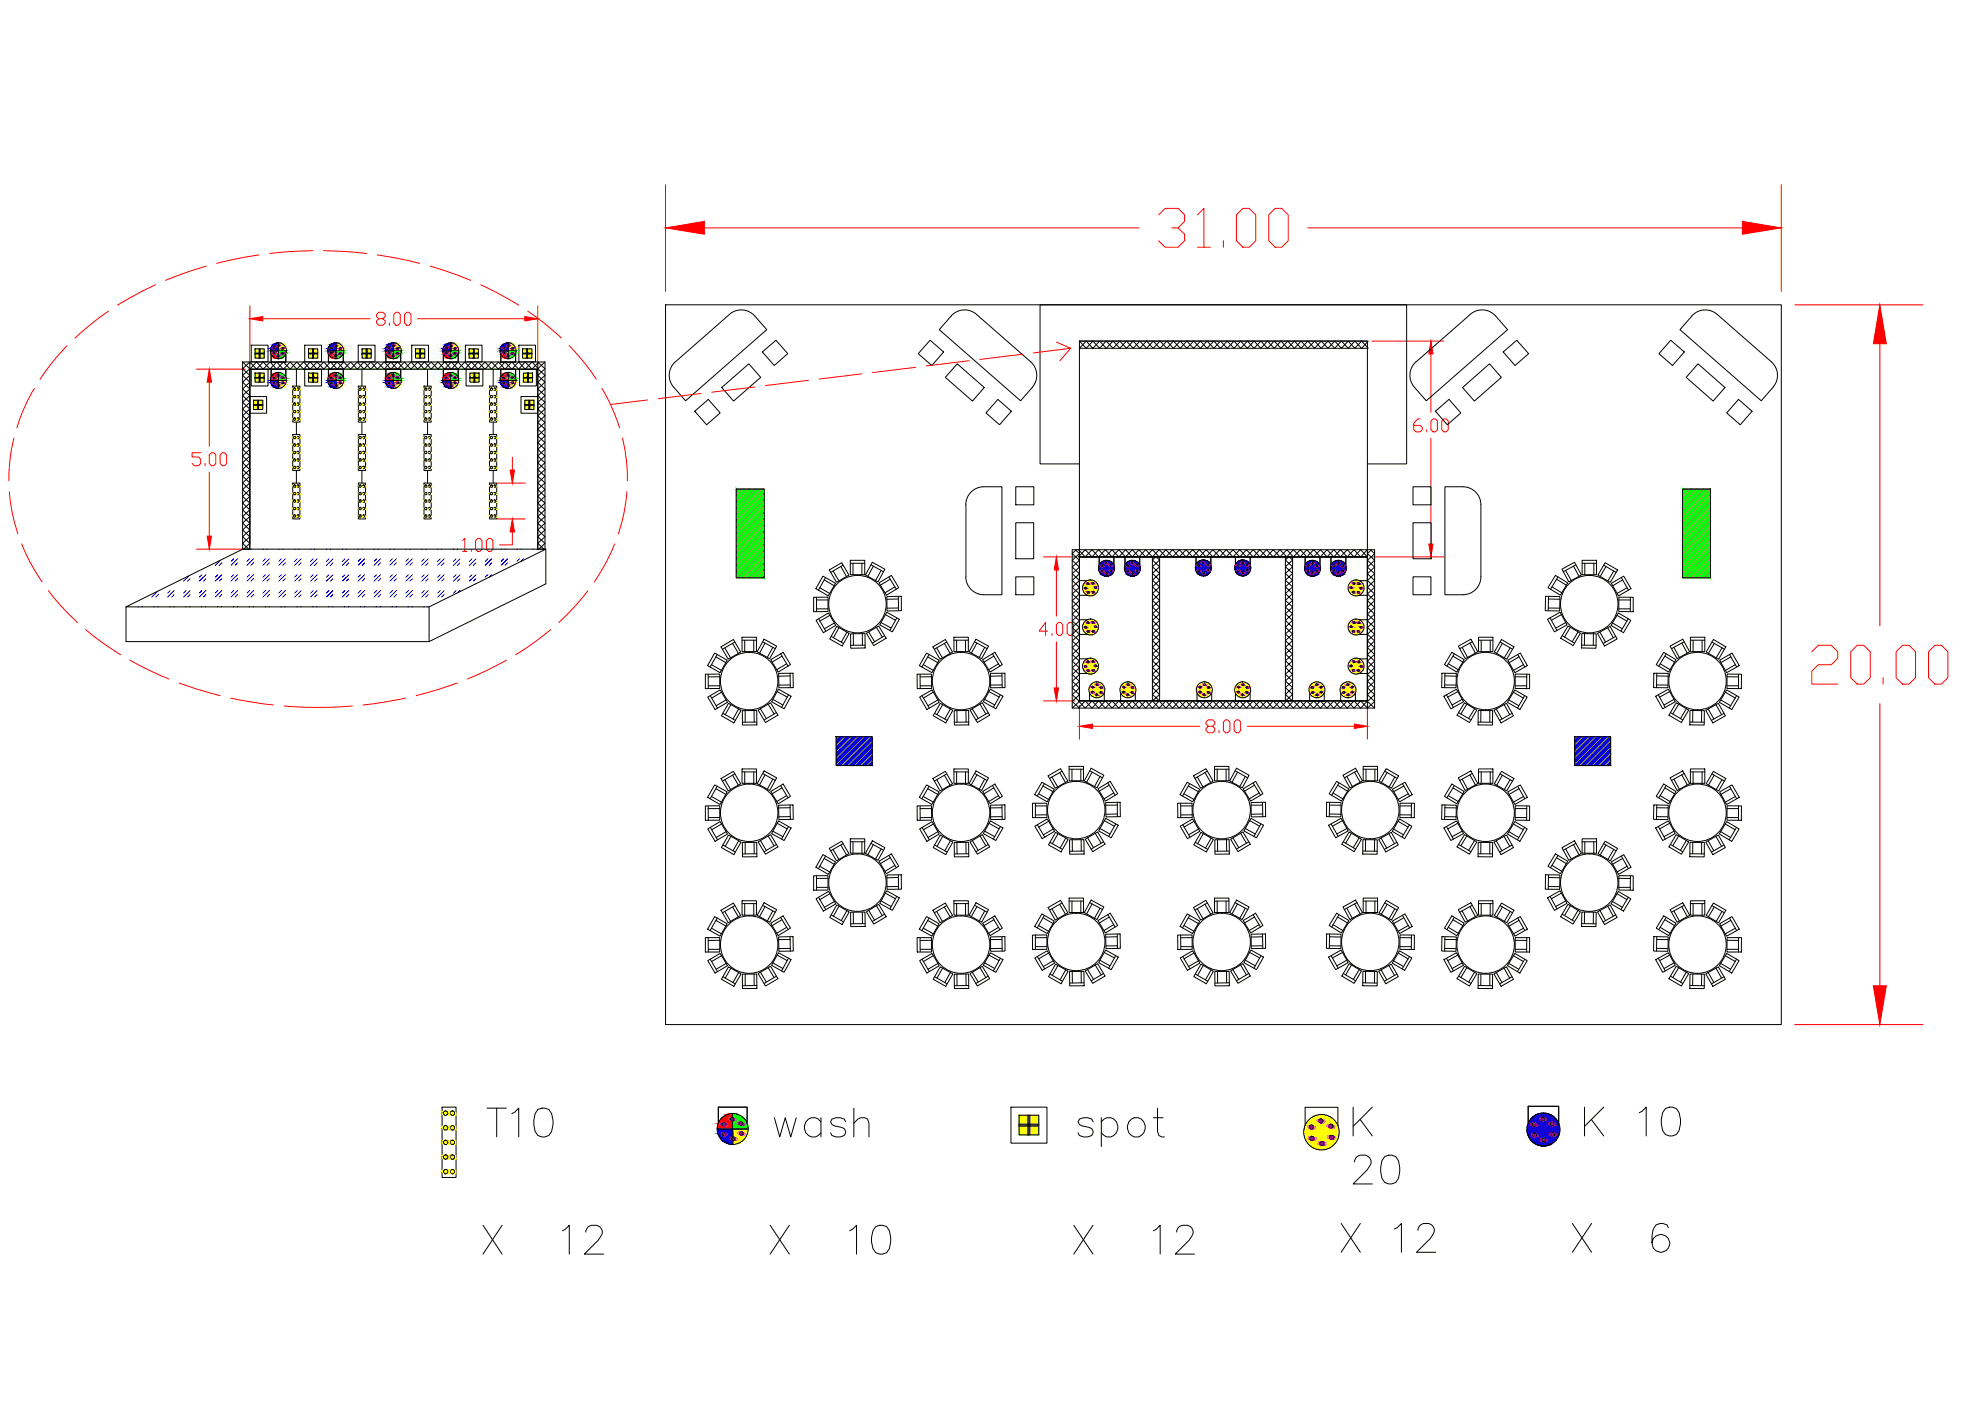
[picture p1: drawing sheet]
<svg xmlns="http://www.w3.org/2000/svg" width="594mm" height="420mm" viewBox="0 0 594 420" stroke-linecap="round" stroke-linejoin="round" font-family="sans-serif">
<!-- layer: Main -->
<g fill="none" stroke="#000" stroke-width=".3">
<path d="M199.6 91.4h334.6v215.9h-334.6zM218.7 94.3a5.4 5.4 0 0 1 7.7 .5M218.8 94.3l-16.2 14.2M226.4 94.8l3.5 4.1-24.3 21.3-3.6-4.1a5.4 5.4 0 0 1 .5-7.6M292.8 94.3a5.4 5.4 0 0 0-7.6 .5l-3.5 4.1 24.4 21.3 3.5-4.1M292.8 94.3l16.3 14.2a5.4 5.4 0 0 1 .5 7.6M440.9 94.3a5.4 5.4 0 0 1 7.6 .5l3.6 4.1-24.4 21.3-3.5-4.1M440.9 94.3l-16.2 14.2a5.4 5.4 0 0 0-.6 7.6M514.9 94.3a5.4 5.4 0 0 0-7.6 .5l-3.5 4.1 24.4 21.3 3.5-4.1a5.5 5.5 0 0 0-.5-7.6M515 94.3l16.2 14.2M72.8 108.6l2.1 2-2.1 2 2.1 2-2.1 2 2.1 2-2.1 2.1 2.1 2-2.1 2 2.1 2-2.1 2 2.1 2-2.1 2 2.1 2.1-2.1 2 2.1 2-2.1 2 2.1 2-2.1 2 2.1 2-2.1 2.1 2.1 2-2.1 2 2.1 2-2.1 2 2.1 2-2.1 2.1 2.1 2-1.8 1.7M72.8 108.6v56.1h2.1v-54"/>
<path d="M72.8 108.6h90.6M74.9 108.6l2 2.1 2-2.1 2.1 2.1 2-2.1 2 2.1 2-2.1 2 2.1 2-2.1 2 2.1 2.1-2.1 2 2.1 2-2.1 2 2.1 2-2.1 2 2.1 2-2.1 2.1 2.1 2-2.1 2 2.1 2-2.1 2 2.1 2-2.1 2.1 2.1 2-2.1 2 2.1 2-2.1 2 2.1 2-2.1 2 2.1 2.1-2.1 2 2.1 2-2.1 2 2.1 2-2.1 2 2.1 2-2.1 2.1 2.1 2-2.1 2 2.1 2-2.1 2 2.1 2-2.1 1.8 1.8M74.9 118.9h5.1v5h-5.1zM75.3 103.5h5.1v5h-5.1zM75.3 110.7h5.1v5.1h-5.1zM76.5 104.6h2.7v2.8h-2.7zM76.5 111.9h2.7v2.7h-2.7zM76.5 106h2.7M76.5 106.1h2.7M76.5 105.9h2.7M76.5 113.3h2.7M76.5 113.4h2.7"/>
<path d="M76.5 113.1h2.7M77.7 104.6v2.8M77.7 111.9v2.7M77.8 104.6v2.8M77.8 111.9v2.7M78 104.6v2.8M78 111.9v2.7M81.1 114.1h4.8M81.1 105.2h4.8M81.3 113.2v-2.5h4.4v2.5M81.3 106.1v2.5h4.4v-2.5M83.5 102.8v4.8"/>
<path d="M83.5 111.7v4.8M87.8 115.8h2.1v10.8h-2.1zM88.9 110.7v5.1M91.4 103.5h5v5h-5zM91.4 110.7h5v5.1h-5zM92.5 104.6h2.8v2.8h-2.8zM92.5 111.9h2.8v2.7h-2.8zM92.5 106h2.8M92.5 106.1h2.8M92.5 105.9h2.8M92.5 113.3h2.8M92.5 113.4h2.8"/>
<path d="M92.5 113.1h2.8M93.8 104.6v2.8M93.8 111.9v2.7M93.9 104.6v2.8M93.9 111.9v2.7M94.1 104.6v2.8M94.1 111.9v2.7M98.3 114.1h4.8M98.3 105.2h4.8M98.5 113.2v-2.5h4.4v2.5M98.5 106.1v2.5h4.4v-2.5M100.7 102.8v4.8"/>
<path d="M100.7 111.7v4.8M107.4 103.5h5.1v5h-5.1zM107.5 115.8h2.1v10.8h-2.1zM108.5 110.7v5.1M108.6 104.6h2.7v2.8h-2.7zM108.6 106h2.7M108.6 106.1h2.7M108.6 105.9h2.7M109.8 104.6v2.8M110 104.6v2.8M110.1 104.6v2.8M115.6 114.1h4.7"/>
<path d="M115.6 105.2h4.7M115.7 113.2v-2.5h4.5v2.5M115.7 106.1v2.5h4.5v-2.5M118 102.8v4.8M118 111.7v4.8M123.5 103.5h5v5h-5zM124.6 104.6h2.8v2.8h-2.8zM124.6 106h2.8M124.6 106.1h2.8M124.6 105.9h2.8M125.9 104.6v2.8M126 104.6v2.8"/>
<path d="M126.1 104.6v2.8M127.2 115.8h2.1v10.8h-2.1zM128.2 110.7v5.1M132.8 114.1h4.8M132.8 105.2h4.8M133 113.2v-2.5h4.4v2.5M133 106.1v2.5h4.4v-2.5M135.2 102.8v4.8M135.2 111.7v4.8M139.6 103.5h5v5h-5zM139.8 110.7h5v5.1h-5zM140.7 104.6h2.8v2.8h-2.8z"/>
<path d="M140.7 106h2.8M140.7 106.1h2.8M140.7 105.9h2.8M140.9 111.9h2.8v2.7h-2.8zM140.9 113.3h2.8M140.9 113.4h2.8M140.9 113.1h2.8M141.9 104.6v2.8M142.1 104.6v2.8M142.1 111.9v2.7M142.2 104.6v2.8M142.3 111.9v2.7"/>
<path d="M142.4 111.9v2.7M146.8 115.8h2.2v10.8h-2.2zM147.9 110.7v5.1M150 114.1h4.8M150 105.2h4.8M150.2 113.2v-2.5h4.4v2.5M150.2 106.1v2.5h4.4v-2.5M152.4 102.8v4.8M152.4 111.7v4.8M155.6 103.5h5v5h-5zM155.8 110.7h5.1v5.1h-5.1zM156.2 118.9h5.1v5h-5.1z"/>
<path d="M156.7 104.6h2.8v2.8h-2.8zM156.7 106h2.8M156.7 106.1h2.8M156.7 105.9h2.8M157 111.9h2.7v2.7h-2.7zM157 113.3h2.7M157 113.4h2.7M157 113.1h2.7M158 104.6v2.8M158.1 104.6v2.8M158.2 111.9v2.7M158.2 104.6v2.8"/>
<path d="M158.3 111.9v2.7M158.5 111.9v2.7M161.4 108.7l-1.9 2-2-2.1-2 2.1-2-2.1-2 2.1-2-2.1-2.1 2.1-2-2.1-2 2.1-2-2.1-2 2.1-2-2.1-2 2.1-2.1-2.1-2 2.1-2-2.1-2 2.1-2-2.1-2 2.1-2-2.1-2.1 2.1-2-2.1-2 2.1-2-2.1-2 2.1-2-2.1-2.1 2.1-2-2.1-2 2.1-2-2.1-2 2.1-2-2.1-2 2.1-2.1-2.1-2 2.1-2-2.1-2 2.1-2-2.1-2 2.1-2-2.1-2.1 2.1-2-2.1-2 2.1h86.4v54M163.4 108.6l-2.1 2 2.1 2-2.1 2 2.1 2-2.1 2 2.1 2.1-2.1 2 2.1 2-2.1 2 2.1 2-2.1 2 2.1 2-2.1 2.1 2.1 2-2.1 2 2.1 2-2.1 2 2.1 2-2.1 2 2.1 2.1-2.1 2 2.1 2-2.1 2 2.1 2-2.1 2 2.1 2.1-2.1 2 1.8 1.7M163.4 108.6v56.1h-2.1M216.4 116.2l8.2-7.1 3.5 4.1-8.1 7.1zM228.6 105.6l4.1-3.6 3.5 4.1-4 3.5zM278.9 102l4.1 3.6-3.6 4-4-3.5zM287 109.1l8.2 7.1-3.6 4.1-8.1-7.1zM299.2 119.8l4.1 3.5-3.6 4.1-4-3.6zM323.7 102.3h86.4v64.7h-86.4zM323.7 102.3l2 2.2 2-2.2 2.1 2.2 2-2.2 2 2.2 2-2.2 2 2.2 2-2.2 2 2.2 2.1-2.2 1.9 2.2 2.1-2.2 2 2.2 2-2.2 2 2.2 2-2.2 2.1 2.2 2-2.2 2 2.2 2-2.2 2 2.2 2-2.2 2.1 2.2 2-2.2 2 2.2 2-2.2 2 2.2 2-2.2 2 2.2 2.1-2.2 2 2.2 2-2.2 2 2.2 2-2.2 2 2.2 2-2.2 2.1 2.2 1.9-2.2 2.1 2.2 2-2.2 2 2.2 2-2.2 2 2.2"/>
<path d="M323.7 102.3h86.4M410.3 102.3l-2 2.2-2-2.2-2 2.2-2-2.2-2.1 2.2-1.9-2.2-2.1 2.2-2-2.2-2 2.2-2-2.2-2 2.2-2-2.2-2 2.2-2.1-2.2-2 2.2-2-2.2-2 2.2-2-2.2-2 2.2-2-2.2-2.1 2.2-2-2.2-2 2.2-2-2.2-2 2.2-2-2.2-2.1 2.2-2-2.2-2 2.2-2-2.2-2 2.2-2.1-2.2-1.9 2.2-2.1-2.2-2 2.2-2-2.2-2 2.2-2-2.2-2 2.2-2-2.2-2.1 2.2-2-2.2-2 2.2h86.4M438.6 116.2l8.1-7.1 3.5 4.1-8 7.1zM450.8 105.6l4.1-3.6 3.5 4.1-4.1 3.5zM501 102l4.1 3.6-3.5 4-4.1-3.5zM509.2 109.1l8.1 7.1-3.6 4.1-8-7.1zM521.4 119.8l4 3.5-3.5 4.1-4.1-3.6zM76.1 120h2.7v2.8h-2.7zM76.1 121.4h2.7M76.1 121.6h2.7M76.1 121.3h2.7M77.3 120v2.8"/>
<path d="M77.4 120v2.8M77.6 120v2.8M87.8 130.3h2.1v10.8h-2.1zM88.9 126.6v3.7M107.5 130.3h2.1v10.8h-2.1zM108.5 126.6v3.7M127.2 130.3h2.1v10.8h-2.1zM128.2 126.6v3.7M146.8 130.3h2.2v10.8h-2.2zM147.9 126.6v3.7M157.4 120h2.7v2.8h-2.7zM157.4 121.4h2.7"/>
<path d="M157.4 121.6h2.7M157.4 121.3h2.7M158.6 120v2.8M158.7 120v2.8M158.9 120v2.8M208.4 123.3l4-3.5 3.6 4-4.1 3.6zM323.7 139.1h-11.8v-47.7h109.9v47.7h-11.7M430.5 123.3l4-3.5 3.6 4-4.1 3.6zM87.8 144.9h2.1v10.7h-2.1zM88.9 141.1v3.8M107.5 144.9h2.1v10.7h-2.1zM108.5 141.1v3.8"/>
<path d="M127.2 144.9h2.1v10.7h-2.1zM128.2 141.1v3.8M146.8 144.9h2.2v10.7h-2.2zM147.9 141.1v3.8M220.8 146.7h8.4v26.6h-8.4zM289.6 151.4a5.4 5.4 0 0 1 5.4-5.4h5.5v32.4h-5.5a5.4 5.4 0 0 1-5.4-5.4M289.7 151.4v21.6M304.6 146h5.4v5.4h-5.4zM304.6 156.8h5.4v10.8h-5.4zM423.7 146h5.4v5.4h-5.4zM423.7 156.8h5.5v10.8h-5.5zM433.3 146h5.4a5.4 5.4 0 0 1 5.4 5.4v21.6a5.4 5.4 0 0 1-5.4 5.4h-5.4z"/>
<path d="M504.6 146.7h8.3v26.6h-8.3zM74.9 163v-54.4l-2.1 2 2.1 2-2.1 2 2.1 2-2.1 2 2.1 2.1-2.1 2 2.1 2-2.1 2 2.1 2-2.1 2 2.1 2-2.1 2.1 2.1 2-2.1 2 2.1 2-2.1 2 2.1 2-2.1 2 2.1 2.1-2.1 2 2.1 2-2.1 2 2.1 2-2.1 2 2.1 2.1-2.1 2 1.8 1.7M161.3 164.7v-56.1l2.1 2-2.1 2 2.1 2-2.1 2 2.1 2-2.1 2.1 2.1 2-2.1 2 2.1 2-2.1 2 2.1 2-2.1 2 2.1 2.1-2.1 2 2.1 2-2.1 2 2.1 2-2.1 2 2.1 2-2.1 2.1 2.1 2-2.1 2 2.1 2-2.1 2 2.1 2-2.1 2.1 2.1 2-1.8 1.7M163.7 164.7v10.4l-35 17.3h-90.9v-10.4M244 179.1h4.3v4.3h-4.3zM244.8 179.1l.1 4.3M244.8 179.9h3.5M245.8 176.2l3 1.8M246.8 172.8l3.8 2.1-2.2 3.8-3.7-2.2zM247.2 173.9l2.9 1.8M247.6 173.2l-2.2 3.8M248.7 170.9l3.7-2.1 2.2 3.7-3.7 2.1z"/>
<path d="M249.8 171.3l1.8 2.9M252.2 169.9l1.7 3M252.8 169.5l-3.7 2.2M255 168h4.3v4.4h-4.3zM255 168.9h4.3M255.8 168.9v3.5M258.5 168.9v3.5M261.2 169.4l3.8 2.1M261.6 168.6l3.8 2.1-2.1 3.8-3.8-2.1zM261.9 169.8l-1.6 3M263.6 174.8l3.7-2.2 2.2 3.6-3.7 2.3zM264.2 171.1l-1.6 3"/>
<path d="M266 178.9l4.3-.1v4.3l-4.3 .1zM266.6 173l2.2 3.7M267 173.7l-3 1.8M268.4 176l-3 1.8M269.4 178.8l.1 4.3M269.4 179.6l-3.4 .1M304.6 173h5.4v5.4h-5.4zM322.5 164.9l1.2 1.1-2.2 2 2.2 2.1-2.2 2 2.2 2-2.2 2 2.2 2-2.2 2 2.2 2-2.2 2.1 2.2 2-2.2 2 2.2 2-2.2 2 2.2 2-2.2 2.1 2.2 2-2.2 2 2.2 2-2.2 2 2.2 2-2.2 2 2.2 2.1-2.2 2v-47.5h90.7v47.5M322.8 164.9l-1.3 1.1 2.2 2-2.2 2.1 2.2 2-2.2 2 2.2 2-2.2 2 2.2 2-2.2 2 2.2 2.1-2.2 2 2.2 2-2.2 2 2.2 2-2.2 2 2.2 2.1-2.2 2 2.2 2-2.2 2 2.2 2-2.2 2 2.2 2-2.2 2.1 2.2 2M323.4 164.9l2 2.1 2.1-2.1 2 2.1 2-2.1 2 2.1 2-2.1 2.1 2.1 1.9-2.1 2.1 2.1 2-2.1 2 2.1 2-2.1 2 2.1 2-2.1 2 2.1 2.1-2.1 2 2.1 2-2.1 2 2.1 2-2.1 2 2.1 2-2.1 2.1 2.1 2-2.1 2 2.1 2-2.1 2 2.1 2-2.1 2 2.1 2.1-2.1 2 2.1 2-2.1 2 2.1 2-2.1 2 2.1 2.1-2.1 2 2.1 2-2.1 2 2.1 2-2.1 2 2.1 2-2.1 2.1 2.1M323.7 167h86.4v43.2h-86.4zM326.2 174.1h-2.5v4.4h2.5"/>
<path d="M329.6 167.1v2.4M334 167.1v2.4M337.4 167.1v2.4M341.8 167.1v2.4M345.6 167v43M347.8 167v43M358.7 167v2.4M363.1 167v2.4M370.5 167v2.4M374.9 167v2.4M385.5 167v43M387.6 167v43"/>
<path d="M391.4 167.1v2.4M395.8 167.1v2.4M399.1 167.1v2.4M403.6 167.1v2.4M407.6 174.1h2.5v4.4h-2.5M409.8 167h-86.4l2-2.1 2.1 2.1 2-2.1 2 2.1 2-2.1 2 2.1 2.1-2.1 1.9 2.1 2.1-2.1 2 2.1 2-2.1 2 2.1 2-2.1 2 2.1 2-2.1 2.1 2.1 2-2.1 2 2.1 2-2.1 2 2.1 2-2.1 2 2.1 2.1-2.1 2 2.1 2-2.1 2 2.1 2-2.1 2 2.1 2-2.1 2.1 2.1 2-2.1 2 2.1 2-2.1 2 2.1 2-2.1 2.1 2.1 2-2.1 2 2.1 2-2.1 2 2.1 2-2.1 2 2.1 2.1-2.1v47.5M411 164.9l1.2 1.1-2.1 2 2.1 2.1-2.1 2 2.1 2-2.1 2 2.1 2-2.1 2 2.1 2-2.1 2.1 2.1 2-2.1 2 2.1 2-2.1 2 2.1 2-2.1 2.1 2.1 2-2.1 2 2.1 2-2.1 2 2.1 2-2.1 2 2.1 2.1-2.1 2M411.3 164.9l-1.2 1.1 2.1 2-2.1 2.1 2.1 2-2.1 2 2.1 2-2.1 2 2.1 2-2.1 2 2.1 2.1-2.1 2 2.1 2-2.1 2 2.1 2-2.1 2 2.1 2.1-2.1 2 2.1 2-2.1 2 2.1 2-2.1 2 2.1 2-2.1 2.1 2.1 2M423.7 173h5.4v5.4h-5.4zM463.5 178.8l4.3 .1-.1 4.3-4.3-.1zM464.3 179.6l3.5 .1M464.4 178.8l-.1 4.3"/>
<path d="M465.4 176l3 1.8M466.5 172.6l3.6 2.2-2.2 3.7-3.7-2.3zM466.8 173.7l2.9 1.8M467.2 173l-2.2 3.7M468.4 170.7l3.8-2.1 2 3.8-3.7 2.1zM469.5 171.1l1.7 3M471.9 169.8l1.6 3M472.6 169.4l-3.8 2.1M474.5 168h4.3v4.4h-4.3zM474.5 168.9h4.3M475.3 168.9v3.5M478 168.9v3.5"/>
<path d="M480.9 169.5l3.8 2.2M481.4 168.8l3.7 2.1-2.2 3.7-3.7-2.1zM481.6 169.9l-1.7 3M483.2 174.9l3.7-2.1 2.2 3.7-3.7 2.2zM483.9 171.3l-1.7 2.9M485.5 179.1h4.3v4.3h-4.3zM485.5 179.9h3.4M486.2 173.2l2.1 3.8M486.6 173.9l-3 1.8M488 176.2l-3 1.8M488.9 179.1v4.3M37.8 182l35-17.3h90.9l-35 17.3z"/>
<path d="M128.7 182v10.4M213.3 199.3l3.1 1.8M214.3 195.8l3.8 2.2-2.2 3.7-3.7-2.1zM214.7 197l3 1.7M215.1 196.3l-2.1 3.7M216.2 194l3.7-2.2 2.2 3.8-3.7 2.1zM217.4 194.3l1.7 3M219.7 193l1.7 2.9M220.4 192.5l-3.8 2.2M222.5 191.1h4.4v4.3h-4.4zM222.5 192h4.4M223.3 192v3.4"/>
<path d="M226 192v3.4M228.7 192.5l3.8 2M229.1 191.7l3.8 2.1-2.1 3.7-3.7-2zM229.4 192.8l-1.6 3.1M231.1 197.8l3.8-2.2 2.2 3.7-3.7 2.3zM231.8 194.2l-1.7 3M234.1 196.1l2.2 3.7M234.5 196.8l-3 1.8M235.9 199.1l-3 1.7M244.7 186l3.7-2.2 2.2 3.8-3.7 2.2zM244.9 182.6h3.4M245.5 185.6l2.1 3.7"/>
<path d="M248.9 184.5l-3 1.8M249.2 190.9l3.8 2.1M250.2 186.8l-2.9 1.8M250.9 187.8l3.8 2.2-2.2 3.7-3.7-2.1zM251.6 188.2l-1.7 3M254 189.6l-1.7 2.9M255.1 190.1l4.3-.1v4.3l-4.3 .1zM255.9 190v3.5M258.6 190v3.5M259.4 193.5h-4.3M259.8 189.9l3.7-2.2 2.3 3.7-3.8 2.2zM260.5 189.5l1.8 3"/>
<path d="M262.8 188.1l1.8 3M264.2 186.7l3 1.7M265.3 190.6l-3.7 2.3M265.5 184.3l3 1.7M265.9 183.6l3.8 2.1-2.1 3.8-3.8-2.1zM268.9 185.3l-2 3.8M269.5 182.3l-3.5 .1M276.9 199.3l3 1.8M277.9 195.8l3.7 2.2-2.1 3.7-3.8-2.1zM278.2 197l3 1.7M278.6 196.3l-2.1 3.7M279.8 194l3.7-2.2 2.2 3.8-3.8 2.1z"/>
<path d="M280.9 194.3l1.7 3M283.2 193l1.7 2.9M283.9 192.5l-3.7 2.2M286.1 191.1h4.3v4.3h-4.3zM286.1 192h4.3M286.9 192v3.4M289.5 192v3.4M292.3 192.5l3.7 2M292.7 191.7l3.7 2.1-2 3.7-3.8-2zM293 192.8l-1.7 3.1M294.7 197.8l3.7-2.2 2.2 3.7-3.7 2.3zM295.3 194.2l-1.6 3"/>
<path d="M297.6 196.1l2.2 3.7M298.1 196.8l-3 1.8M299.5 199.1l-3 1.7M326.2 197.6h-2.5v4.4h2.5M326.2 185.9h-2.5v4.4h2.5M407.6 197.6h2.5v4.4h-2.5M407.6 185.9h2.5v4.4h-2.5M434.3 199.1l3 1.7M435.4 195.6l3.7 2.2-2.2 3.8-3.7-2.3zM435.7 196.8l3 1.8M436.1 196.1l-2.2 3.7M437.3 193.8l3.8-2.1 2.1 3.8-3.8 2z"/>
<path d="M438.5 194.2l1.6 3M440.8 192.8l1.7 3.1M441.5 192.5l-3.7 2M443.4 191.1h4.3v4.3h-4.3zM443.4 192h4.3M444.2 192v3.4M446.9 192v3.4M449.9 192.5l3.7 2.2M450.3 191.8l3.7 2.2-2.1 3.7-3.8-2.1zM450.5 193l-1.7 2.9M452.1 198l3.8-2.2 2.1 3.8-3.7 2.1zM452.9 194.3l-1.8 3"/>
<path d="M455.2 196.3l2.1 3.7M455.5 197l-2.9 1.7M456.9 199.3l-3 1.8M464.1 185.7l3.8-2.1 2 3.8-3.7 2.1zM464.3 182.3l3.5 .1M464.8 185.3l2.1 3.8M468.2 184.3l-3 1.7M468.5 190.6l3.7 2.3M469.5 186.7l-3 1.7M470.2 187.7l3.7 2.2-2.2 3.7-3.7-2.2zM470.9 188.1l-1.7 3M473.2 189.5l-1.7 3"/>
<path d="M474.3 193.5h4.3M474.4 190l4.3 .1-.1 4.3-4.3-.1zM475.2 190l-.1 3.5M477.8 190v3.5M479.1 190l3.7-2.2 2.2 3.8-3.8 2.1zM479.8 189.6l1.7 2.9M482.1 188.2l1.7 3M483.6 186.8l2.9 1.8M484.5 190.9l-3.7 2.1M484.9 184.5l3 1.8M485.3 183.8l3.8 2.2-2.2 3.8-3.8-2.2zM485.5 182.6h3.4"/>
<path d="M488.3 185.6l-2.2 3.7M497.9 199.1l2.9 1.7M498.9 195.6l3.7 2.2-2.2 3.8-3.7-2.3zM499.3 196.8l2.9 1.8M499.7 196.1l-2.3 3.7M500.8 193.8l3.8-2.1 2.1 3.8-3.8 2zM502 194.2l1.6 3M504.3 192.8l1.7 3.1M505.1 192.5l-3.8 2M506.9 191.1h4.3v4.3h-4.3zM506.9 192h4.3M507.7 192v3.4"/>
<path d="M510.4 192v3.4M513.4 192.5l3.7 2.2M513.8 191.8l3.8 2.2-2.2 3.7-3.7-2.1zM514.1 193l-1.8 2.9M515.7 198l3.7-2.2 2.2 3.8-3.8 2.1zM516.4 194.3l-1.7 3M518.7 196.3l2.1 3.7M519.1 197l-3 1.7M520.4 199.3l-3 1.8M211.5 202.2h4.3v4.3h-4.3zM212.2 209.1l3.8-2.2 2.2 3.7-3.8 2.2zM212.4 202.2v4.3"/>
<path d="M212.4 205.7h3.4M213 208.6l2.2 3.8M215.8 203h-3.4M216.4 207.6l-3 1.8M216.8 213.9l3.7 2.1M217.7 209.9l-2.9 1.7M218.5 210.9l3.7 2.1-2.1 3.8-3.7-2.2zM219.2 211.3l-1.7 3M221.5 212.6l-1.7 3M222.6 213.1h4.3l.1 4.3h-4.3zM223.5 213.1v3.4M226.1 213.1l.1 3.4"/>
<path d="M227 216.5l-4.3 .1M227.4 213l3.7-2.3 2.2 3.8-3.7 2.2zM228 212.6l1.8 2.9M230.4 211.2l1.7 2.9M231.8 209.7l3 1.7M232.8 213.7l-3.7 2.2M233.1 207.4l3 1.7M233.5 206.7l3.7 2.1-2.1 3.8-3.7-2.1zM233.5 201.9h4.3l.1 4.3-4.3 .1zM236.5 208.4l-2.1 3.7M236.9 201.9l.1 4.3M237 202.7l-3.5 .1"/>
<path d="M237 205.4l-3.5 .1M275 202.2h4.3l.1 4.3h-4.3zM275.8 209.1l3.7-2.2 2.2 3.7-3.8 2.2zM275.9 202.2l.1 4.3M276 205.7h3.4M276.5 208.6l2.2 3.8M279.4 203h-3.5M279.9 207.6l-3 1.8M280.3 213.9l3.7 2.1M281.3 209.9l-3 1.7M282 210.9l3.7 2.1-2.1 3.8-3.7-2.2zM282.7 211.3l-1.7 3"/>
<path d="M285 212.6l-1.7 3M286.2 213.1h4.3v4.3h-4.3zM287 213.1v3.4M289.7 213.1v3.4M290.5 216.5l-4.3 .1M290.9 213l3.7-2.3 2.2 3.8-3.7 2.2zM291.6 212.6l1.8 2.9M293.9 211.2l1.7 2.9M295.3 209.7l3 1.7M296.4 213.7l-3.8 2.2M296.6 207.4l3 1.7M297 206.7l3.8 2.1-2.2 3.8-3.7-2.1z"/>
<path d="M297 201.9h4.4v4.3l-4.3 .1zM300 208.4l-2.1 3.7M300.5 201.9l.1 4.3M300.5 202.7l-3.5 .1M300.5 205.4l-3.4 .1M321.5 212.4h90.7M326.8 207.8v2.4h4.4v-2.4M336.1 207.8v2.4h4.4v-2.4M345.6 210.2l2.2-1.9-2.2-2.1 2.2-2-2.2-2 2.2-2-2.2-2 2.2-2.1-2.2-1.9 2.2-2.1-2.2-2 2.2-2-2.2-2 2.2-2-2.2-2.1 2.2-1.9-2.2-2.1 2.2-2-2.2-2 2.2-2-2.2-2 2.2-2-1.1-1.1-1.1 1.1 2.2 2-2.2 2 2.2 2-2.2 2 2.2 2-2.2 2.1 2.2 1.9-2.2 2.1 2.2 2-2.2 2 2.2 2-2.2 2 2.2 2.1-2.2 1.9 2.2 2.1-2.2 2 2.2 2-2.2 2 2.2 2-2.2 2.1 2.2 1.9M359 207.8v2.4h4.4v-2.4M370.5 207.8v2.4h4.4v-2.4M385.5 210.2l2.1-1.9-2.1-2.1 2.1-2-2.1-2 2.1-2-2.1-2 2.1-2.1-2.1-1.9 2.1-2.1-2.1-2 2.1-2-2.1-2 2.1-2-2.1-2.1 2.1-1.9-2.1-2.1 2.1-2-2.1-2 2.1-2-2.1-2 2.1-2-1.1-1.1-1 1.1 2.1 2-2.1 2 2.1 2-2.1 2 2.1 2-2.1 2.1 2.1 1.9-2.1 2.1 2.1 2-2.1 2 2.1 2-2.1 2 2.1 2.1-2.1 1.9 2.1 2.1-2.1 2 2.1 2-2.1 2 2.1 2-2.1 2.1 2.1 1.9"/>
<path d="M392.8 207.8v2.4h4.3v-2.4M402.1 207.8v2.4h4.4v-2.4M409.8 210.2h-86.4l2 2.2 2.1-2.2 2 2.2 2-2.2 2 2.2 2-2.2 2.1 2.2 1.9-2.2 2.1 2.2 2-2.2 2 2.2 2-2.2 2 2.2 2-2.2 2 2.2 2.1-2.2 2 2.2 2-2.2 2 2.2 2-2.2 2 2.2 2-2.2 2.1 2.2 2-2.2 2 2.2 2-2.2 2 2.2 2-2.2 2 2.2 2.1-2.2 2 2.2 2-2.2 2 2.2 2-2.2 2 2.2 2.1-2.2 2 2.2 2-2.2 2 2.2 2-2.2 2 2.2 2-2.2 2.1 2.2M410.1 210.2l-2.1 2.2-2-2.2-2 2.2-2-2.2-2 2.2-2-2.2-2 2.2-2.1-2.2-2 2.2-2-2.2-2 2.2-2-2.2-2 2.2-2.1-2.2-2 2.2-2-2.2-2 2.2-2-2.2-2 2.2-2-2.2-2.1 2.2-2-2.2-2 2.2-2-2.2-2 2.2-2-2.2-2 2.2-2.1-2.2-2 2.2-2-2.2-2 2.2-2-2.2-2 2.2-2-2.2-2.1 2.2-1.9-2.2-2.1 2.2-2-2.2-2 2.2-2-2.2-2 2.2-2.1-2.2-2 2.2M432.4 201.9h4.3v4.4l-4.4-.1zM433 208.8l3.8-2.1 2.1 3.8-3.8 2.1zM433.2 205.4l3.5 .1M433.3 202.7l3.4 .1M433.3 201.9l-.1 4.3M433.8 208.4l2 3.7M437.2 207.4l-3 1.7M437.4 213.7l3.7 2.2"/>
<path d="M438.5 209.7l-3 1.7M439.2 210.7l3.7 2.3-2.2 3.7-3.7-2.2zM439.9 211.2l-1.8 2.9M442.2 212.6l-1.8 2.9M443.3 216.5l4.3 .1M443.3 213.1h4.3v4.3h-4.3zM444.1 213.1v3.4M446.8 213.1v3.4M448 213l3.8-2.1 2.1 3.7-3.7 2.2zM448.7 212.6l1.7 3M451 211.3l1.7 3M452.5 209.9l3 1.7"/>
<path d="M453.5 213.9l-3.8 2.1M453.8 207.6l3 1.8M454.3 206.9l3.7 2.2-2.2 3.7-3.7-2.2zM454.4 202.2h4.3v4.3h-4.3zM454.4 205.7h3.4M454.4 203h3.5M457.2 208.6l-2.1 3.8M457.9 202.2l-.1 4.3M496 201.9h4.3l-.1 4.4-4.3-.1zM496.5 208.8l3.8-2.1 2.1 3.8-3.8 2.1zM496.8 205.4l3.4 .1M496.8 202.7l3.5 .1"/>
<path d="M496.9 201.9l-.1 4.3M497.3 208.4l2.1 3.7M500.7 207.4l-3 1.7M501 213.7l3.6 2.2M502 209.7l-3 1.7M502.7 210.7l3.7 2.3-2.2 3.7-3.7-2.2zM503.4 211.2l-1.8 2.9M505.7 212.6l-1.7 2.9M506.8 213.1h4.3v4.3h-4.3zM506.8 216.5l4.3 .1M507.6 213.1v3.4M510.3 213.1v3.4"/>
<path d="M511.5 213l3.8-2.1 2.1 3.7-3.7 2.2zM512.3 212.6l1.7 3M514.6 211.3l1.7 3M516 209.9l3 1.7M517 213.9l-3.8 2.1M517.4 207.6l2.9 1.8M517.8 206.9l3.7 2.2-2.2 3.7-3.7-2.2zM517.9 202.2h4.4l-.1 4.3h-4.3zM517.9 205.7h3.5M517.9 203h3.5M520.8 208.6l-2.2 3.8M521.4 202.2v4.3"/>
<path d="M213.3 238.9l3.1 1.7M214.3 235.4l3.8 2.1-2.2 3.8-3.7-2.2zM214.7 236.5l3 1.7M215.1 235.8l-2.1 3.7M216.2 233.5l3.7-2.2 2.2 3.7-3.7 2.2zM217.4 233.8l1.7 3M219.7 232.5l1.7 3M220.4 232.1l-3.8 2.1M222.5 230.6h4.4v4.3h-4.4zM222.5 231.5h4.4M223.3 231.5v3.4M226 231.5v3.4"/>
<path d="M228.7 232l3.8 2.1M229.1 231.2l3.8 2.1-2.1 3.8-3.7-2.1zM229.4 232.4l-1.6 3M231.1 237.4l3.8-2.3 2.2 3.7-3.7 2.3zM231.8 233.7l-1.7 3M234.1 235.6l2.2 3.7M234.5 236.3l-3 1.8M235.9 238.6l-3 1.8M250.8 221h10.8v8.6h-10.8zM276.9 238.9l3 1.7M277.9 235.4l3.7 2.1-2.1 3.8-3.8-2.2zM278.2 236.5l3 1.7"/>
<path d="M278.6 235.8l-2.1 3.7M279.8 233.5l3.7-2.2 2.2 3.7-3.8 2.2zM280.9 233.8l1.7 3M283.2 232.5l1.7 3M283.9 232.1l-3.7 2.1M286.1 230.6h4.3v4.3h-4.3zM286.1 231.5h4.3M286.9 231.5v3.4M289.5 231.5v3.4M292.3 232l3.7 2.1M292.7 231.2l3.7 2.1-2 3.8-3.8-2.1zM293 232.4l-1.7 3"/>
<path d="M294.7 237.4l3.7-2.3 2.2 3.7-3.7 2.3zM295.3 233.7l-1.6 3M297.6 235.6l2.2 3.7M298.1 236.3l-3 1.8M299.5 238.6l-3 1.8M311.5 238.1l2.9 1.6M312.4 234.6l3.8 2.1-2.1 3.8-3.8-2.2zM312.8 235.7l3 1.7M313.2 235l-2.1 3.7M314.3 232.7l3.7-2.2 2.2 3.7-3.7 2.2zM315.5 233l1.7 3M317.8 231.7l1.7 3"/>
<path d="M318.5 231.3l-3.7 2.1M320.6 229.8h4.3v4.4h-4.3zM320.6 230.7h4.3M321.5 230.7v3.5M324.1 230.7v3.5M326.8 231.2l3.8 2.1M327.2 230.4l3.8 2.1-2 3.8-3.9-2.1zM327.5 231.6l-1.6 3M329.3 236.6l3.6-2.3 2.3 3.8-3.7 2.2zM329.9 232.8l-1.7 3.1M332.2 234.8l2.2 3.7M332.6 235.5l-2.9 1.8"/>
<path d="M334 237.8l-2.9 1.8M355 238.1l3 1.6M356 234.6l3.8 2.1-2.2 3.8-3.7-2.2zM356.3 235.7l3.1 1.7M356.8 235l-2.2 3.7M357.9 232.7l3.7-2.2 2.2 3.7-3.7 2.2zM359.1 233l1.7 3M361.3 231.7l1.8 3M362.1 231.3l-3.8 2.1M364.2 229.8h4.3v4.4h-4.3zM364.2 230.7h4.3M365 230.7v3.5"/>
<path d="M367.7 230.7v3.5M370.4 231.2l3.8 2.1M370.8 230.4l3.8 2.1-2.1 3.8-3.7-2.1zM371.1 231.6l-1.6 3M372.8 236.6l3.7-2.3 2.2 3.8-3.6 2.2zM373.5 232.8l-1.7 3.1M375.8 234.8l2.2 3.7M376.2 235.5l-3 1.8M377.6 237.8l-3 1.8M399.7 237.8l3 1.8M400.8 234.3l3.7 2.3-2.2 3.7-3.7-2.2zM401.1 235.5l3 1.8"/>
<path d="M401.6 234.8l-2.2 3.7M402.7 232.5l3.8-2.1 2.1 3.8-3.8 2.1zM403.9 232.8l1.6 3.1M406.2 231.6l1.7 3M406.9 231.2l-3.7 2.1M408.8 229.8h4.3v4.4h-4.3zM408.8 230.7h4.3M409.6 230.7v3.5M412.3 230.7v3.5M415.3 231.3l3.7 2.1M415.7 230.5l3.7 2.2-2.1 3.7-3.8-2.2zM416 231.7l-1.7 3"/>
<path d="M417.6 236.7l3.7-2.1 2.2 3.7-3.8 2.2zM418.3 233l-1.7 3M420.6 235l2.1 3.7M421 235.7l-3 1.7M422.3 238.1l-3 1.6M434.3 238.6l3 1.8M435.4 235.1l3.7 2.3-2.2 3.7-3.7-2.3zM435.7 236.3l3 1.8M436.1 235.6l-2.2 3.7M437.3 233.3l3.8-2.1 2.1 3.8-3.8 2.1zM438.5 233.7l1.6 3M440.8 232.4l1.7 3"/>
<path d="M441.5 232l-3.7 2.1M443.4 230.6h4.3v4.3h-4.3zM443.4 231.5h4.3M444.2 231.5v3.4M446.9 231.5v3.4M449.9 232.1l3.7 2.1M450.3 231.3l3.7 2.2-2.1 3.7-3.8-2.2zM450.5 232.5l-1.7 3M452.1 237.5l3.8-2.1 2.1 3.7-3.7 2.2zM452.9 233.8l-1.8 3M455.2 235.8l2.1 3.7M455.5 236.5l-2.9 1.7"/>
<path d="M456.9 238.9l-3 1.7M472.2 221h10.8v8.6h-10.8zM497.9 238.6l2.9 1.8M498.9 235.1l3.7 2.3-2.2 3.7-3.7-2.3zM499.3 236.3l2.9 1.8M499.7 235.6l-2.3 3.7M500.8 233.3l3.8-2.1 2.1 3.8-3.8 2.1zM502 233.7l1.6 3M504.3 232.4l1.7 3M505.1 232l-3.8 2.1M506.9 230.6h4.3v4.3h-4.3zM506.9 231.5h4.3"/>
<path d="M507.7 231.5v3.4M510.4 231.5v3.4M513.4 232.1l3.7 2.1M513.8 231.3l3.8 2.2-2.2 3.7-3.7-2.2zM514.1 232.5l-1.8 3M515.7 237.5l3.7-2.1 2.2 3.7-3.8 2.2zM516.4 233.8l-1.7 3M518.7 235.8l2.1 3.7M519.1 236.5l-3 1.7M520.4 238.9l-3 1.7M211.5 241.7h4.3v4.3h-4.3zM212.2 248.6l3.8-2.2 2.2 3.7-3.8 2.2z"/>
<path d="M212.4 241.7v4.3M212.4 242.5h3.4M213 248.1l2.2 3.8M215.8 245.2h-3.4M216.4 247.1l-3 1.7M216.8 253.4l3.7 2.1M217.7 249.4l-2.9 1.8M218.5 250.4l3.7 2.1-2.1 3.8-3.7-2.1zM219.2 250.8l-1.7 3M221.5 252.2l-1.7 3M222.6 252.7l4.3-.1 .1 4.3-4.3 .1zM223.5 252.7v3.4"/>
<path d="M226.1 252.6l.1 3.4M227 256l-4.3 .1M227.4 252.5l3.7-2.2 2.2 3.7-3.7 2.2zM228 252.1l1.8 2.9M230.4 250.7l1.7 2.9M231.8 249.3l3 1.6M232.8 253.3l-3.7 2.2M233.1 246.9l3 1.7M233.5 246.2l3.7 2.1-2.1 3.8-3.7-2.1zM233.5 241.5l4.3-.1 .1 4.3-4.3 .1zM236.5 247.9l-2.1 3.7M236.9 241.4l.1 4.3"/>
<path d="M237 242.2l-3.5 .1M237 244.9l-3.5 .1M245.8 259.8l3 1.7M246.8 256.3l3.8 2.2-2.2 3.7-3.7-2.1zM247.2 257.4l2.9 1.8M247.6 256.8l-2.2 3.7M248.7 254.4l3.7-2.1 2.2 3.7-3.7 2.2zM249.8 254.8l1.8 2.9M252.2 253.4l1.7 3M252.8 253l-3.7 2.2M255 251.6h4.3v4.3h-4.3zM255 252.4h4.3"/>
<path d="M255.8 252.4v3.5M258.5 252.4v3.5M261.2 252.9l3.8 2.1M261.6 252.2l3.8 2-2.1 3.8-3.8-2.1zM261.9 253.3l-1.6 3M263.6 258.3l3.7-2.2 2.2 3.7-3.7 2.2zM264.2 254.6l-1.6 3M266.6 256.5l2.2 3.7M267 257.2l-3 1.8M268.4 259.5l-3 1.8M275 241.7h4.3l.1 4.3h-4.3zM275.8 248.6l3.7-2.2 2.2 3.7-3.8 2.2z"/>
<path d="M275.9 242.5h3.5M275.9 241.7l.1 4.3M276.5 248.1l2.2 3.8M279.4 245.2h-3.4M279.9 247.1l-3 1.7M280.3 253.4l3.7 2.1M281.3 249.4l-3 1.8M282 250.4l3.7 2.1-2.1 3.8-3.7-2.1zM282.7 250.8l-1.7 3M285 252.2l-1.7 3M286.2 252.7l4.3-.1v4.3l-4.3 .1zM287 252.7v3.4"/>
<path d="M289.7 252.6v3.4M290.5 256l-4.3 .1M290.9 252.5l3.7-2.2 2.2 3.7-3.7 2.2zM291.6 252.1l1.8 2.9M293.9 250.7l1.7 2.9M295.3 249.3l3 1.6M296.4 253.3l-3.8 2.2M296.6 246.9l3 1.7M297 246.2l3.8 2.1-2.2 3.8-3.7-2.1zM297 241.5l4.4-.1v4.3l-4.3 .1zM300 247.9l-2.1 3.7M300.5 241.4l.1 4.3"/>
<path d="M300.5 242.2l-3.5 .1M300.5 244.9l-3.4 .1M309.6 240.9h4.3l.1 4.3h-4.3zM310.3 247.8l3.8-2.2 2.2 3.7-3.8 2.2zM310.5 240.9v4.3M310.5 241.7h3.4M311.1 247.3l2.2 3.8M314 244.4h-3.5M314.5 246.3l-3 1.7M314.9 252.6l3.7 2.1M315.8 248.6l-2.9 1.8M316.6 249.6l3.7 2.1-2.1 3.8-3.8-2.1z"/>
<path d="M317.3 250l-1.7 3M319.6 251.3l-1.7 3.1M320.7 251.9l4.4-.1v4.3l-4.3 .1zM321.5 251.9l.1 3.4M324.2 251.8l.1 3.4M325.1 255.2l-4.3 .1M325.4 251.7l3.8-2.2 2.2 3.7-3.7 2.2zM326.2 251.3l1.7 2.9M328.5 249.9l1.7 3M329.8 248.5l3.1 1.6M330.9 252.4l-3.7 2.2M331.2 246.1l3 1.7"/>
<path d="M331.6 245.4l3.8 2.1-2.2 3.8-3.7-2.1zM331.6 240.7l4.3-.1 .1 4.3-4.3 .1zM334.6 247.1l-2.1 3.7M335.1 240.6v4.3M335.1 241.4l-3.5 .1M335.1 244.1l-3.4 .1M353.2 240.9h4.3v4.3h-4.3zM353.9 247.8l3.8-2.2 2.1 3.7-3.7 2.2zM354.1 241.7h3.4M354.1 240.9v4.3M354.7 247.3l2.2 3.8M357.5 244.4h-3.4"/>
<path d="M358 246.3l-2.9 1.7M358.5 252.6l3.7 2.1M359.4 248.6l-3 1.8M360.2 249.6l3.7 2.1-2.1 3.8-3.8-2.1zM360.8 250l-1.7 3M363.2 251.3l-1.7 3.1M364.3 251.9l4.3-.1 .1 4.3-4.4 .1zM365.1 251.9l.1 3.4M367.8 251.8l.1 3.4M368.7 255.2l-4.4 .1M369 251.7l3.7-2.2 2.2 3.7-3.7 2.2zM369.7 251.3l1.8 2.9"/>
<path d="M372.1 249.9l1.7 3M373.5 248.5l3 1.6M374.5 252.4l-3.7 2.2M374.8 246.1l3 1.7M375.1 245.4l3.8 2.1-2.1 3.8-3.8-2.1zM375.2 240.7l4.3-.1v4.3l-4.3 .1zM378.1 247.1l-2.1 3.7M378.6 240.6l.1 4.3M378.6 241.4l-3.4 .1M378.7 244.1l-3.5 .1M397.8 240.6l4.4 .1-.1 4.3-4.3-.1zM398.4 247.5l3.8-2.1 2.1 3.8-3.8 2.1z"/>
<path d="M398.7 244.1l3.4 .1M398.7 240.6l-.1 4.3M398.7 241.4l3.5 .1M399.2 247.1l2.1 3.7M402.6 246.1l-3 1.7M402.8 252.4l3.8 2.2M403.9 248.5l-3 1.6M404.6 249.5l3.7 2.2-2.2 3.7-3.7-2.2zM405.3 249.9l-1.8 3M407.6 251.3l-1.8 2.9M408.7 255.2l4.3 .1M408.7 251.8l4.3 .1v4.3l-4.3-.1z"/>
<path d="M409.5 251.8v3.4M412.2 251.9v3.4M413.5 251.7l3.7-2.1 2.1 3.8-3.7 2.1zM414.2 251.3l1.7 3.1M416.5 250l1.7 3M417.9 248.6l3 1.8M418.9 252.6l-3.8 2.1M419.3 246.3l3 1.7M419.7 245.6l3.7 2.2-2.2 3.7-3.7-2.2zM419.8 241.7h3.5M419.8 244.4h3.4M419.8 240.9h4.4l-.1 4.3h-4.3z"/>
<path d="M422.7 247.3l-2.2 3.8M423.3 240.9l-.1 4.3M432.4 241.4l4.3 .1v4.3l-4.4-.1zM433 248.3l3.8-2.1 2.1 3.8-3.8 2.1zM433.2 244.9l3.5 .1M433.3 242.2l3.4 .1M433.3 241.4l-.1 4.3M433.8 247.9l2 3.7M437.2 246.9l-3 1.7M437.4 253.3l3.7 2.2M438.5 249.3l-3 1.6M439.2 250.3l3.7 2.2-2.2 3.7-3.7-2.2z"/>
<path d="M439.9 250.7l-1.8 2.9M442.2 252.1l-1.8 2.9M443.3 256l4.3 .1M443.3 252.6l4.3 .1v4.3l-4.3-.1zM444.1 252.6v3.4M446.8 252.7v3.4M448 252.5l3.8-2.1 2.1 3.8-3.7 2.1zM448.7 252.2l1.7 3M451 250.8l1.7 3M452.5 249.4l3 1.8M453.5 253.4l-3.8 2.1M453.8 247.1l3 1.7"/>
<path d="M454.3 246.4l3.7 2.2-2.2 3.7-3.7-2.2zM454.4 241.7h4.3v4.3h-4.3zM454.4 242.5h3.5M454.4 245.2h3.4M457.2 248.1l-2.1 3.8M457.9 241.7l-.1 4.3M465.4 259.5l3 1.8M466.5 256.1l3.6 2.2-2.2 3.7-3.7-2.2zM466.8 257.2l2.9 1.8M467.2 256.5l-2.2 3.7M468.4 254.2l3.8-2 2 3.7-3.7 2.1zM469.5 254.6l1.7 3"/>
<path d="M471.9 253.3l1.6 3M472.6 252.9l-3.8 2.1M474.5 251.6h4.3v4.3h-4.3zM474.5 252.4h4.3M475.3 252.4v3.5M478 252.4v3.5M480.9 253l3.8 2.2M481.4 252.3l3.7 2.1-2.2 3.8-3.7-2.2zM481.6 253.4l-1.7 3M483.2 258.5l3.7-2.2 2.2 3.8-3.7 2.1zM483.9 254.8l-1.7 2.9M486.2 256.8l2.1 3.7"/>
<path d="M486.6 257.4l-3 1.8M488 259.8l-3 1.7M496 241.4l4.3 .1-.1 4.3-4.3-.1zM496.5 248.3l3.8-2.1 2.1 3.8-3.8 2.1zM496.8 244.9l3.4 .1M496.8 242.2l3.5 .1M496.9 241.4l-.1 4.3M497.3 247.9l2.1 3.7M500.7 246.9l-3 1.7M501 253.3l3.6 2.2M502 249.3l-3 1.6M502.7 250.3l3.7 2.2-2.2 3.7-3.7-2.2z"/>
<path d="M503.4 250.7l-1.8 2.9M505.7 252.1l-1.7 2.9M506.8 252.6l4.3 .1v4.3l-4.3-.1zM506.8 256l4.3 .1M507.6 252.6v3.4M510.3 252.7v3.4M511.5 252.5l3.8-2.1 2.1 3.8-3.7 2.1zM512.3 252.2l1.7 3M514.6 250.8l1.7 3M516 249.4l3 1.8M517 253.4l-3.8 2.1M517.4 247.1l2.9 1.7"/>
<path d="M517.8 246.4l3.7 2.2-2.2 3.7-3.7-2.2zM517.9 241.7h4.4l-.1 4.3h-4.3zM517.9 242.5h3.5M517.9 245.2h3.5M520.8 248.1l-2.2 3.8M521.4 241.7v4.3M213.3 278.4l3.1 1.6M214.3 274.9l3.8 2.1-2.2 3.8-3.7-2.1zM214.7 276l3 1.7M215.1 275.3l-2.1 3.8M216.2 273l3.7-2.2 2.2 3.7-3.7 2.2zM217.4 273.4l1.7 2.9"/>
<path d="M219.7 272l1.7 3M220.4 271.6l-3.8 2.1M222.5 270.1h4.4v4.4h-4.4zM222.5 271h4.4M223.3 271v3.5M226 271v3.5M228.7 271.5l3.8 2.1M229.1 270.7l3.8 2.1-2.1 3.8-3.7-2.1zM229.4 271.9l-1.6 3M231.1 276.9l3.8-2.2 2.2 3.7-3.7 2.2zM231.8 273.2l-1.7 3M234.1 275.1l2.2 3.7"/>
<path d="M234.5 275.8l-3 1.8M235.9 278.1l-3 1.8M244 262.7l4.3-.1v4.3l-4.3 .1zM244.7 269.6l3.7-2.3 2.2 3.8-3.7 2.1zM244.8 262.7l.1 4.3M244.9 266.1h3.4M245.5 269.1l2.1 3.7M248.3 263.4l-3.5 .1M248.9 268l-3 1.8M249.2 274.4l3.8 2.1M250.2 270.4l-2.9 1.7M250.9 271.4l3.8 2.1-2.2 3.8-3.7-2.2z"/>
<path d="M251.6 271.8l-1.7 3M254 273.1l-1.7 3M255.1 273.6l4.3-.1v4.3l-4.3 .1zM255.9 273.6v3.4M258.6 273.5v3.5M259.4 277h-4.3M259.8 273.4l3.7-2.2 2.3 3.7-3.8 2.2zM260.5 273l1.8 3M262.8 271.6l1.8 3M264.2 270.2l3 1.7M265.3 274.2l-3.7 2.2M265.5 267.9l3 1.7"/>
<path d="M265.9 267.1l3.8 2.2-2.1 3.7-3.8-2.1zM266 262.4h4.3v4.3h-4.3zM268.9 268.8l-2 3.8M269.4 262.4l.1 4.3M269.4 263.2h-3.4M269.5 265.9h-3.5M276.9 278.4l3 1.6M277.9 274.9l3.7 2.1-2.1 3.8-3.8-2.1zM278.2 276l3 1.7M278.6 275.3l-2.1 3.8M279.8 273l3.7-2.2 2.2 3.7-3.8 2.2zM280.9 273.4l1.7 2.9"/>
<path d="M283.2 272l1.7 3M283.9 271.6l-3.7 2.1M286.1 270.1h4.3v4.4h-4.3zM286.1 271h4.3M286.9 271v3.5M289.5 271v3.5M292.3 271.5l3.7 2.1M292.7 270.7l3.7 2.1-2 3.8-3.8-2.1zM293 271.9l-1.7 3M294.7 276.9l3.7-2.2 2.2 3.7-3.7 2.2zM295.3 273.2l-1.6 3M297.6 275.1l2.2 3.7"/>
<path d="M298.1 275.8l-3 1.8M299.5 278.1l-3 1.8M311.5 277.6l2.9 1.7M312.4 274.1l3.8 2.1-2.1 3.8-3.8-2.2zM312.8 275.2l3 1.8M313.2 274.5l-2.1 3.8M314.3 272.2l3.7-2.2 2.2 3.8-3.7 2.1zM315.5 272.6l1.7 2.9M317.8 271.2l1.7 3M318.5 270.8l-3.7 2.1M320.6 269.3h4.3v4.4h-4.3zM320.6 270.2h4.3"/>
<path d="M321.5 270.2v3.5M324.1 270.2v3.5M326.8 270.7l3.8 2.1M327.2 269.9l3.8 2.1-2 3.8-3.9-2.1zM327.5 271.1l-1.6 3M329.3 276.1l3.6-2.2 2.3 3.7-3.7 2.2zM329.9 272.4l-1.7 3M332.2 274.3l2.2 3.7M332.6 275l-2.9 1.8M334 277.3l-2.9 1.8M355 277.6l3 1.7M356 274.1l3.8 2.1-2.2 3.8-3.7-2.2z"/>
<path d="M356.3 275.2l3.1 1.8M356.8 274.5l-2.2 3.8M357.9 272.2l3.7-2.2 2.2 3.8-3.7 2.1zM359.1 272.6l1.7 2.9M361.3 271.2l1.8 3M362.1 270.8l-3.8 2.1M364.2 269.3h4.3v4.4h-4.3zM364.2 270.2h4.3M365 270.2v3.5M367.7 270.2v3.5M370.4 270.7l3.8 2.1M370.8 269.9l3.8 2.1-2.1 3.8-3.7-2.1z"/>
<path d="M371.1 271.1l-1.6 3M372.8 276.1l3.7-2.2 2.2 3.7-3.6 2.2zM373.5 272.4l-1.7 3M375.8 274.3l2.2 3.7M376.2 275l-3 1.8M377.6 277.3l-3 1.8M399.7 277.3l3 1.8M400.8 273.9l3.7 2.2-2.2 3.7-3.7-2.2zM401.1 275l3 1.8M401.6 274.3l-2.2 3.7M402.7 272l3.8-2.1 2.1 3.8-3.8 2.1zM403.9 272.4l1.6 3"/>
<path d="M406.2 271.1l1.7 3M406.9 270.7l-3.7 2.1M408.8 269.3h4.3v4.4h-4.3zM408.8 270.2h4.3M409.6 270.2v3.5M412.3 270.2v3.5M415.3 270.8l3.7 2.1M415.7 270l3.7 2.2-2.1 3.7-3.8-2.1zM416 271.2l-1.7 3M417.6 276.2l3.7-2.1 2.2 3.7-3.8 2.2zM418.3 272.6l-1.7 2.9M420.6 274.5l2.1 3.8"/>
<path d="M421 275.2l-3 1.8M422.3 277.6l-3 1.7M434.3 278.1l3 1.8M435.4 274.7l3.7 2.2-2.2 3.7-3.7-2.2zM435.7 275.8l3 1.8M436.1 275.1l-2.2 3.7M437.3 272.8l3.8-2.1 2.1 3.8-3.8 2.1zM438.5 273.2l1.6 3M440.8 271.9l1.7 3M441.5 271.5l-3.7 2.1M443.4 270.1h4.3v4.4h-4.3zM443.4 271h4.3"/>
<path d="M444.2 271v3.5M446.9 271v3.5M449.9 271.6l3.7 2.1M450.3 270.8l3.7 2.2-2.1 3.7-3.8-2.2zM450.5 272l-1.7 3M452.1 277l3.8-2.1 2.1 3.8-3.7 2.1zM452.9 273.4l-1.8 2.9M455.2 275.3l2.1 3.8M455.5 276l-2.9 1.7M456.9 278.4l-3 1.6M463.5 262.4h4.3l-.1 4.3h-4.3zM464.1 269.3l3.8-2.2 2 3.8-3.7 2.1z"/>
<path d="M464.3 265.9h3.5M464.3 263.2h3.5M464.4 262.4l-.1 4.3M464.8 268.8l2.1 3.8M468.2 267.9l-3 1.7M468.5 274.2l3.7 2.2M469.5 270.2l-3 1.7M470.2 271.2l3.7 2.2-2.2 3.7-3.7-2.2zM470.9 271.6l-1.7 3M473.2 273l-1.7 3M474.3 277h4.3M474.4 273.5l4.3 .1-.1 4.3-4.3-.1z"/>
<path d="M475.2 273.5l-.1 3.5M477.8 273.6v3.4M479.1 273.5l3.7-2.1 2.2 3.7-3.8 2.2zM479.8 273.1l1.7 3M482.1 271.8l1.7 3M483.6 270.4l2.9 1.7M484.5 274.4l-3.7 2.1M484.9 268l3 1.8M485.3 267.3l3.8 2.3-2.2 3.6-3.8-2.1zM485.5 262.6l4.3 .1v4.3l-4.3-.1zM485.5 266.1h3.4M485.5 263.4l3.4 .1"/>
<path d="M488.3 269.1l-2.2 3.7M488.9 262.7v4.3M497.9 278.1l2.9 1.8M498.9 274.7l3.7 2.2-2.2 3.7-3.7-2.2zM499.3 275.8l2.9 1.8M499.7 275.1l-2.3 3.7M500.8 272.8l3.8-2.1 2.1 3.8-3.8 2.1zM502 273.2l1.6 3M504.3 271.9l1.7 3M505.1 271.5l-3.8 2.1M506.9 270.1h4.3v4.4h-4.3zM506.9 271h4.3"/>
<path d="M507.7 271v3.5M510.4 271v3.5M513.4 271.6l3.7 2.1M513.8 270.8l3.8 2.2-2.2 3.7-3.7-2.2zM514.1 272l-1.8 3M515.7 277l3.7-2.1 2.2 3.8-3.8 2.1zM516.4 273.4l-1.7 2.9M518.7 275.3l2.1 3.8M519.1 276l-3 1.7M520.4 278.4l-3 1.6M211.5 281.2h4.3v4.3h-4.3zM212.2 288.1l3.8-2.2 2.2 3.7-3.8 2.2z"/>
<path d="M212.4 281.2v4.3M212.4 284.7h3.4M213 287.7l2.2 3.7M215.8 282h-3.4M216.4 286.6l-3 1.7M216.8 292.9l3.7 2.2M217.7 288.9l-2.9 1.8M218.5 290l3.7 2.1-2.1 3.7-3.7-2.1zM219.2 290.3l-1.7 3M221.5 291.6l-1.7 3.1M222.6 292.2l4.3-.1 .1 4.3-4.3 .1zM223.5 292.2v3.4"/>
<path d="M226.1 292.1l.1 3.5M227 295.5l-4.3 .1M227.4 292l3.7-2.2 2.2 3.7-3.7 2.2zM228 291.6l1.8 2.9M230.4 290.2l1.7 3M231.8 288.8l3 1.7M232.8 292.7l-3.7 2.3M233.1 286.4l3 1.7M233.5 285.7l3.7 2.1-2.1 3.8-3.7-2.1zM233.5 281l4.3-.1 .1 4.3-4.3 .1zM236.5 287.4l-2.1 3.8M236.9 280.9l.1 4.4"/>
<path d="M237 281.7l-3.5 .1M237 284.4l-3.5 .1M275 281.2h4.3l.1 4.3h-4.3zM275.8 288.1l3.7-2.2 2.2 3.7-3.8 2.2zM275.9 281.2l.1 4.3M276 284.7h3.4M276.5 287.7l2.2 3.7M279.4 282h-3.5M279.9 286.6l-3 1.7M280.3 292.9l3.7 2.2M281.3 288.9l-3 1.8M282 290l3.7 2.1-2.1 3.7-3.7-2.1z"/>
<path d="M282.7 290.3l-1.7 3M285 291.6l-1.7 3.1M286.2 292.2l4.3-.1v4.3l-4.3 .1zM287 292.2v3.4M289.7 292.1v3.5M290.5 295.5l-4.3 .1M290.9 292l3.7-2.2 2.2 3.7-3.7 2.2zM291.6 291.6l1.8 2.9M293.9 290.2l1.7 3M295.3 288.8l3 1.7M296.4 292.7l-3.8 2.3M296.6 286.4l3 1.7"/>
<path d="M297 285.7l3.8 2.1-2.2 3.8-3.7-2.1zM297 281l4.4-.1v4.3l-4.3 .1zM300 287.4l-2.1 3.8M300.5 281.7l-3.5 .1M300.5 280.9l.1 4.4M300.5 284.4l-3.4 .1M309.6 280.4h4.3l.1 4.3h-4.3zM310.3 287.3l3.8-2.2 2.2 3.8-3.8 2.1zM310.5 280.4v4.3M310.5 283.9h3.5M311.1 286.9l2.2 3.7M313.9 281.2h-3.4"/>
<path d="M314.5 285.8l-3 1.7M314.9 292.1l3.7 2.2M315.8 288.1l-2.9 1.8M316.6 289.2l3.7 2.1-2.1 3.7-3.8-2.1zM317.3 289.5l-1.7 3M319.6 290.8l-1.7 3M320.7 291.4l4.4-.1v4.3l-4.3 .1zM321.5 291.4l.1 3.4M324.2 291.3l.1 3.5M325.1 294.7l-4.3 .1M325.4 291.2l3.8-2.2 2.2 3.7-3.7 2.2zM326.2 290.8l1.7 2.9"/>
<path d="M328.5 289.4l1.7 3M329.8 288l3.1 1.7M330.9 291.9l-3.7 2.2M331.2 285.6l3 1.7M331.6 284.9l3.8 2.1-2.2 3.8-3.7-2.1zM331.6 280.2l4.3-.1 .1 4.3-4.3 .1zM334.6 286.6l-2.1 3.8M335.1 280.1v4.4M335.1 280.9l-3.5 .1M335.1 283.6l-3.4 .1M353.2 280.4h4.3v4.3h-4.3zM353.9 287.3l3.8-2.2 2.1 3.8-3.7 2.1z"/>
<path d="M354.1 280.4v4.3M354.1 283.9h3.4M354.7 286.9l2.2 3.7M357.5 281.2h-3.4M358 285.8l-2.9 1.7M358.5 292.1l3.7 2.2M359.4 288.1l-3 1.8M360.2 289.2l3.7 2.1-2.1 3.7-3.8-2.1zM360.8 289.5l-1.7 3M363.2 290.8l-1.7 3M364.3 291.4l4.3-.1 .1 4.3-4.4 .1zM365.1 291.4l.1 3.4"/>
<path d="M367.8 291.3l.1 3.5M368.7 294.7l-4.4 .1M369 291.2l3.7-2.2 2.2 3.7-3.7 2.2zM369.7 290.8l1.8 2.9M372.1 289.4l1.7 3M373.5 288l3 1.7M374.5 291.9l-3.7 2.2M374.8 285.6l3 1.7M375.1 284.9l3.8 2.1-2.1 3.8-3.8-2.1zM375.2 280.2l4.3-.1v4.3l-4.3 .1zM378.1 286.6l-2.1 3.8M378.6 280.1l.1 4.4"/>
<path d="M378.6 280.9l-3.4 .1M378.7 283.6l-3.5 .1M397.8 280.1l4.4 .1-.1 4.3-4.3-.1zM398.4 287l3.8-2.1 2.1 3.8-3.8 2.1zM398.7 283.6l3.4 .1M398.7 280.1l-.1 4.4M398.7 280.9l3.5 .1M399.2 286.6l2.1 3.8M402.6 285.6l-3 1.7M402.8 291.9l3.8 2.2M403.9 288l-3 1.7M404.6 289l3.7 2.2-2.2 3.7-3.7-2.2z"/>
<path d="M405.3 289.4l-1.8 3M407.6 290.8l-1.8 2.9M408.7 294.7l4.3 .1M408.7 291.3l4.3 .1v4.3l-4.3-.1zM409.5 291.3v3.5M412.2 291.4v3.4M413.5 291.3l3.7-2.1 2.1 3.7-3.7 2.1zM414.2 290.8l1.7 3M416.5 289.5l1.7 3M417.9 288.1l3 1.8M418.9 292.1l-3.8 2.2M419.3 285.8l3 1.7"/>
<path d="M419.7 285.1l3.7 2.2-2.2 3.7-3.7-2.1zM419.8 283.9h3.4M419.8 281.2h3.5M419.8 280.4h4.4l-.1 4.3h-4.3zM422.7 286.9l-2.2 3.7M423.3 280.4l-.1 4.3M432.4 280.9l4.3 .1v4.3l-4.4-.1zM433 287.8l3.8-2.1 2.1 3.8-3.8 2.1zM433.2 284.4l3.5 .1M433.3 281.7l3.4 .1M433.3 280.9l-.1 4.4M433.8 287.4l2 3.8"/>
<path d="M437.2 286.4l-3 1.7M437.4 292.7l3.7 2.3M438.5 288.8l-3 1.7M439.2 289.8l3.7 2.2-2.2 3.7-3.7-2.2zM439.9 290.2l-1.8 3M442.2 291.6l-1.8 2.9M443.3 295.5l4.3 .1M443.3 292.1l4.3 .1v4.3l-4.3-.1zM444.1 292.1v3.5M446.8 292.2v3.4M448 292.1l3.8-2.1 2.1 3.7-3.7 2.1zM448.7 291.6l1.7 3.1"/>
<path d="M451 290.3l1.7 3M452.5 288.9l3 1.8M453.5 292.9l-3.8 2.2M453.8 286.6l3 1.7M454.3 285.9l3.7 2.2-2.2 3.7-3.7-2.2zM454.4 281.2h4.3v4.3h-4.3zM454.4 284.7h3.4M454.4 282h3.5M457.2 287.7l-2.1 3.7M457.9 281.2l-.1 4.3M496 280.9l4.3 .1-.1 4.3-4.3-.1zM496.5 287.8l3.8-2.1 2.1 3.8-3.8 2.1z"/>
<path d="M496.8 284.4l3.4 .1M496.8 281.7l3.5 .1M496.9 280.9l-.1 4.4M497.3 287.4l2.1 3.8M500.7 286.4l-3 1.7M501 292.7l3.6 2.3M502 288.8l-3 1.7M502.7 289.8l3.7 2.2-2.2 3.7-3.7-2.2zM503.4 290.2l-1.8 3M505.7 291.6l-1.7 2.9M506.8 292.1l4.3 .1v4.3l-4.3-.1zM506.8 295.5l4.3 .1"/>
<path d="M507.6 292.1v3.5M510.3 292.2v3.4M511.5 292.1l3.8-2.1 2.1 3.7-3.7 2.1zM512.3 291.6l1.7 3.1M514.6 290.3l1.7 3M516 288.9l3 1.8M517 292.9l-3.8 2.2M517.4 286.6l2.9 1.7M517.8 285.9l3.7 2.2-2.2 3.7-3.7-2.2zM517.9 281.2h4.4l-.1 4.3h-4.3zM517.9 284.7h3.5M517.9 282h3.5"/>
<path d="M520.8 287.7l-2.2 3.7M521.4 281.2v4.3M132.6 332h4.2v21.1h-4.2zM146.1 332.3h5.7M149 332.3v8.7M153.5 334l.8-.4 1.3-1.3v8.7M161.3 332.7a2.84 2.84 0 0 1 4.1 1.3 6.9 6.9 0 0 1-.8 6.5 2.79 2.79 0 0 1-4.1-1.2 7.3 7.3 0 0 1 .8-6.6zM215.1 338.6h9.3M215.4 336.8v-4.8h8.7v4.8M219.7 333.9v9.4M232.2 335.2l1.6 5.8 1.7-5.8 1.6 5.8 1.7-5.8M246.2 336.4a2.8 2.8 0 0 0-4-.7 2.8 2.8 0 0 0-.5 4 2.62 2.62 0 0 0 4.5 0"/>
<path d="M246.2 335.2v5.8M253.6 336.4l-.4-.8-1.2-.4h-1.3l-1.2 .4-.4 .8 .4 .8 3.7 1.3 .4 1.2-.4 .8-1.2 .5h-1.3l-1.2-.5-.4-.8M256.1 336.9l1.2-1.3 .8-.4h1.3l.8 .4 .4 1.3v4.1M256.1 332.3v8.7M303.2 332h10.8v10.8h-10.8zM305.6 334.4h5.9v6h-5.9zM305.6 337.4h5.9M305.6 337.7h5.9M305.6 337.1h5.9M308.3 334.4v6M308.6 334.4v6M308.8 334.4v6"/>
<path d="M327.8 336.4l-.4-.8-1.2-.4h-1.3l-1.2 .4-.4 .8 .4 .8 3.7 1.3 .4 1.2-.4 .8-1.2 .5h-1.3l-1.2-.5-.4-.8M330.3 336.4a2.8 2.8 0 0 1 3.9-.7 2.8 2.8 0 0 1 .6 4 2.62 2.62 0 0 1-4.5 0M330.3 335.2v8.6M339.3 335.6a2.9 2.9 0 0 1 4.1 1.5 2.9 2.9 0 0 1-2 3.9 2.95 2.95 0 0 1-3.2-1.9 2.95 2.95 0 0 1 1.1-3.5zM345.9 335.2h2.9M347.1 332.3v7l.4 1.2 .9 .5h.8M391.4 337.5v-5.4h9.8v5.4M405.8 332v8.7M407.9 335.7l3.7 5M411.6 332l-5.8 5.8M458.3 336.9v-5.1h9.1v5.1M475.2 332v8.7"/>
<path d="M477.2 335.7l3.7 5M480.9 332l-5.7 5.8M491.6 333.7l.8-.4 1.3-1.3v8.7M499.4 332.5a2.79 2.79 0 0 1 4.1 1.2 7.1 7.1 0 0 1-.8 6.5 2.82 2.82 0 0 1-4.1-1.2l-.4-3.3 .4-2zM406.2 348.5a2.14 2.14 0 0 1 1.7-2.1h1.6a2.11 2.11 0 0 1 1.2 3.3l-.8 1.3-4.1 4.1h5.8M415.3 346.9a2.79 2.79 0 0 1 4.1 1.2l.4 2-.4 3.3a2.66 2.66 0 0 1-2.5 1.7 2.66 2.66 0 0 1-2.5-1.7l-.4-3.3 .4-2zM144.9 367.5l5.7 8.6M150.6 367.5l-5.7 8.6M168.7 369.1l.8-.4 1.2-1.2v8.6M175.7 369.5a2.14 2.14 0 0 1 1.6-2h1.7a2.08 2.08 0 0 1 1.2 3.2l-.8 1.3-4.2 4.1h5.8M231 367.5l5.7 8.6M236.7 367.5l-5.7 8.6"/>
<path d="M254.8 369.1l.8-.4 1.3-1.2v8.6M262.6 367.8a2.84 2.84 0 0 1 4.1 1.3l.4 2.1-.4 3.3a2.66 2.66 0 0 1-2.4 1.6 2.66 2.66 0 0 1-2.5-1.6 7 7 0 0 1 .8-6.7zM322 367.5l5.8 8.6M327.8 367.5l-5.8 8.6M345.9 369.1l.8-.4 1.2-1.2v8.6M352.9 369.5a2.02 2.02 0 0 1 1.6-2h1.6a2.07 2.07 0 0 1 1.3 3.2l-.8 1.3-4.1 4.1h5.7M402.2 366.9l5.8 8.7M408 366.9l-5.8 8.7M418.2 368.6l.8-.5 1.3-1.2v8.7M425.2 369a2.12 2.12 0 0 1 1.6-2.1h1.7a2.14 2.14 0 0 1 1.2 3.3l-.8 1.2-4.1 4.2h5.8M471.5 366.9l5.8 8.7M477.3 366.9l-5.8 8.7"/>
<path d="M500.3 368.1l-.4-.8a2.79 2.79 0 0 0-4.1 1.3l-.4 2v2.1l.4 1.6a2.68 2.68 0 0 0 4.3 .4 2.68 2.68 0 0 0-1-4.2 2.68 2.68 0 0 0-3.7 2.2"/>
<circle cx="82.1" cy="105.9" r=".28"/>
<circle cx="82.1" cy="113.4" r=".28"/>
<circle cx="82.2" cy="104.3" r=".28"/>
<circle cx="82.2" cy="114.9" r=".28"/>
<circle cx="83.4" cy="106.7" r=".28"/>
<circle cx="83.4" cy="112.6" r=".28"/>
<circle cx="83.5" cy="114.1" r="2.39"/>
<circle cx="83.5" cy="105.2" r="2.39"/>
<circle cx="83.5" cy="115.6" r=".28"/>
<circle cx="83.5" cy="103.7" r=".28"/>
<circle cx="84.8" cy="113.3" r=".28"/>
<circle cx="84.8" cy="106" r=".28"/>
<circle cx="84.8" cy="114.8" r=".28"/>
<circle cx="84.8" cy="104.5" r=".28"/>
<circle cx="88.4" cy="118.9" r=".36"/>
<circle cx="88.4" cy="116.7" r=".36"/>
<circle cx="89.4" cy="116.7" r=".36"/>
<circle cx="89.4" cy="118.9" r=".36"/>
<circle cx="99.4" cy="105.9" r=".28"/>
<circle cx="99.4" cy="113.4" r=".28"/>
<circle cx="99.4" cy="104.3" r=".28"/>
<circle cx="99.4" cy="114.9" r=".28"/>
<circle cx="100.6" cy="106.7" r=".28"/>
<circle cx="100.6" cy="112.6" r=".28"/>
<circle cx="100.7" cy="105.2" r="2.39"/>
<circle cx="100.7" cy="114.1" r="2.39"/>
<circle cx="100.8" cy="115.6" r=".28"/>
<circle cx="100.8" cy="103.7" r=".28"/>
<circle cx="102" cy="113.3" r=".28"/>
<circle cx="102" cy="106" r=".28"/>
<circle cx="102.1" cy="114.8" r=".28"/>
<circle cx="102.1" cy="104.5" r=".28"/>
<circle cx="108" cy="116.7" r=".36"/>
<circle cx="108" cy="118.9" r=".36"/>
<circle cx="109.1" cy="118.9" r=".36"/>
<circle cx="109.1" cy="116.7" r=".36"/>
<circle cx="116.6" cy="105.9" r=".28"/>
<circle cx="116.6" cy="113.4" r=".28"/>
<circle cx="116.6" cy="104.3" r=".28"/>
<circle cx="116.6" cy="114.9" r=".28"/>
<circle cx="117.9" cy="106.7" r=".28"/>
<circle cx="117.9" cy="112.6" r=".28"/>
<circle cx="117.9" cy="105.2" r="2.39"/>
<circle cx="117.9" cy="114.1" r="2.39"/>
<circle cx="118" cy="115.6" r=".28"/>
<circle cx="118" cy="103.7" r=".28"/>
<circle cx="119.2" cy="113.3" r=".28"/>
<circle cx="119.2" cy="106" r=".28"/>
<circle cx="119.3" cy="114.8" r=".28"/>
<circle cx="119.3" cy="104.5" r=".28"/>
<circle cx="127.7" cy="116.7" r=".36"/>
<circle cx="127.7" cy="118.9" r=".36"/>
<circle cx="128.7" cy="116.7" r=".36"/>
<circle cx="128.7" cy="118.9" r=".36"/>
<circle cx="133.8" cy="105.9" r=".28"/>
<circle cx="133.8" cy="113.4" r=".28"/>
<circle cx="133.9" cy="104.3" r=".28"/>
<circle cx="133.9" cy="114.9" r=".28"/>
<circle cx="135.1" cy="106.7" r=".28"/>
<circle cx="135.1" cy="112.6" r=".28"/>
<circle cx="135.2" cy="114.1" r="2.39"/>
<circle cx="135.2" cy="105.2" r="2.39"/>
<circle cx="135.2" cy="115.6" r=".28"/>
<circle cx="135.2" cy="103.7" r=".28"/>
<circle cx="136.4" cy="113.3" r=".28"/>
<circle cx="136.4" cy="106" r=".28"/>
<circle cx="136.5" cy="114.8" r=".28"/>
<circle cx="136.5" cy="104.5" r=".28"/>
<circle cx="147.4" cy="118.9" r=".36"/>
<circle cx="147.4" cy="116.7" r=".36"/>
<circle cx="148.4" cy="118.9" r=".36"/>
<circle cx="148.4" cy="116.7" r=".36"/>
<circle cx="151.1" cy="105.9" r=".28"/>
<circle cx="151.1" cy="113.4" r=".28"/>
<circle cx="151.1" cy="104.3" r=".28"/>
<circle cx="151.1" cy="114.9" r=".28"/>
<circle cx="152.3" cy="106.7" r=".28"/>
<circle cx="152.3" cy="112.6" r=".28"/>
<circle cx="152.4" cy="114.1" r="2.39"/>
<circle cx="152.4" cy="105.2" r="2.39"/>
<circle cx="152.4" cy="115.6" r=".28"/>
<circle cx="152.4" cy="103.7" r=".28"/>
<circle cx="153.7" cy="113.3" r=".28"/>
<circle cx="153.7" cy="106" r=".28"/>
<circle cx="153.7" cy="114.8" r=".28"/>
<circle cx="153.7" cy="104.5" r=".28"/>
<circle cx="88.4" cy="131.2" r=".36"/>
<circle cx="88.4" cy="133.5" r=".36"/>
<circle cx="88.4" cy="121.2" r=".36"/>
<circle cx="88.4" cy="123.4" r=".36"/>
<circle cx="88.4" cy="125.7" r=".36"/>
<circle cx="88.4" cy="135.7" r=".36"/>
<circle cx="88.4" cy="138" r=".36"/>
<circle cx="89.4" cy="133.5" r=".36"/>
<circle cx="89.4" cy="131.2" r=".36"/>
<circle cx="89.4" cy="121.2" r=".36"/>
<circle cx="89.4" cy="123.4" r=".36"/>
<circle cx="89.4" cy="125.7" r=".36"/>
<circle cx="89.4" cy="135.7" r=".36"/>
<circle cx="89.4" cy="138" r=".36"/>
<circle cx="108" cy="125.7" r=".36"/>
<circle cx="108" cy="135.7" r=".36"/>
<circle cx="108" cy="138" r=".36"/>
<circle cx="108" cy="123.4" r=".36"/>
<circle cx="108" cy="133.5" r=".36"/>
<circle cx="108" cy="131.2" r=".36"/>
<circle cx="108" cy="121.2" r=".36"/>
<circle cx="109.1" cy="131.2" r=".36"/>
<circle cx="109.1" cy="133.5" r=".36"/>
<circle cx="109.1" cy="121.2" r=".36"/>
<circle cx="109.1" cy="123.4" r=".36"/>
<circle cx="109.1" cy="125.7" r=".36"/>
<circle cx="109.1" cy="135.7" r=".36"/>
<circle cx="109.1" cy="138" r=".36"/>
<circle cx="127.7" cy="133.5" r=".36"/>
<circle cx="127.7" cy="135.7" r=".36"/>
<circle cx="127.7" cy="138" r=".36"/>
<circle cx="127.7" cy="121.2" r=".36"/>
<circle cx="127.7" cy="123.4" r=".36"/>
<circle cx="127.7" cy="125.7" r=".36"/>
<circle cx="127.7" cy="131.2" r=".36"/>
<circle cx="128.7" cy="123.4" r=".36"/>
<circle cx="128.7" cy="121.2" r=".36"/>
<circle cx="128.7" cy="125.7" r=".36"/>
<circle cx="128.7" cy="131.2" r=".36"/>
<circle cx="128.7" cy="133.5" r=".36"/>
<circle cx="128.7" cy="135.7" r=".36"/>
<circle cx="128.7" cy="138" r=".36"/>
<circle cx="147.4" cy="135.7" r=".36"/>
<circle cx="147.4" cy="138" r=".36"/>
<circle cx="147.4" cy="121.2" r=".36"/>
<circle cx="147.4" cy="133.5" r=".36"/>
<circle cx="147.4" cy="123.4" r=".36"/>
<circle cx="147.4" cy="131.2" r=".36"/>
<circle cx="147.4" cy="125.7" r=".36"/>
<circle cx="148.4" cy="135.7" r=".36"/>
<circle cx="148.4" cy="138" r=".36"/>
<circle cx="148.4" cy="125.7" r=".36"/>
<circle cx="148.4" cy="121.2" r=".36"/>
<circle cx="148.4" cy="123.4" r=".36"/>
<circle cx="148.4" cy="131.2" r=".36"/>
<circle cx="148.4" cy="133.5" r=".36"/>
<circle cx="88.4" cy="145.8" r=".36"/>
<circle cx="88.4" cy="150.3" r=".36"/>
<circle cx="88.4" cy="148" r=".36"/>
<circle cx="88.4" cy="154.8" r=".36"/>
<circle cx="88.4" cy="140.2" r=".36"/>
<circle cx="88.4" cy="152.5" r=".36"/>
<circle cx="89.4" cy="154.8" r=".36"/>
<circle cx="89.4" cy="150.3" r=".36"/>
<circle cx="89.4" cy="145.8" r=".36"/>
<circle cx="89.4" cy="140.2" r=".36"/>
<circle cx="89.4" cy="148" r=".36"/>
<circle cx="89.4" cy="152.5" r=".36"/>
<circle cx="108" cy="150.3" r=".36"/>
<circle cx="108" cy="140.2" r=".36"/>
<circle cx="108" cy="154.8" r=".36"/>
<circle cx="108" cy="145.8" r=".36"/>
<circle cx="108" cy="148" r=".36"/>
<circle cx="108" cy="152.5" r=".36"/>
<circle cx="109.1" cy="145.8" r=".36"/>
<circle cx="109.1" cy="150.3" r=".36"/>
<circle cx="109.1" cy="152.5" r=".36"/>
<circle cx="109.1" cy="140.2" r=".36"/>
<circle cx="109.1" cy="154.8" r=".36"/>
<circle cx="109.1" cy="148" r=".36"/>
<circle cx="127.7" cy="154.8" r=".36"/>
<circle cx="127.7" cy="140.2" r=".36"/>
<circle cx="127.7" cy="150.3" r=".36"/>
<circle cx="127.7" cy="145.8" r=".36"/>
<circle cx="127.7" cy="148" r=".36"/>
<circle cx="127.7" cy="152.5" r=".36"/>
<circle cx="128.7" cy="154.8" r=".36"/>
<circle cx="128.7" cy="145.8" r=".36"/>
<circle cx="128.7" cy="148" r=".36"/>
<circle cx="128.7" cy="150.3" r=".36"/>
<circle cx="128.7" cy="152.5" r=".36"/>
<circle cx="128.7" cy="140.2" r=".36"/>
<circle cx="147.4" cy="145.8" r=".36"/>
<circle cx="147.4" cy="148" r=".36"/>
<circle cx="147.4" cy="154.8" r=".36"/>
<circle cx="147.4" cy="150.3" r=".36"/>
<circle cx="147.4" cy="152.5" r=".36"/>
<circle cx="147.4" cy="140.2" r=".36"/>
<circle cx="148.4" cy="150.3" r=".36"/>
<circle cx="148.4" cy="152.5" r=".36"/>
<circle cx="148.4" cy="154.8" r=".36"/>
<circle cx="148.4" cy="145.8" r=".36"/>
<circle cx="148.4" cy="148" r=".36"/>
<circle cx="148.4" cy="140.2" r=".36"/>
<circle cx="325.6" cy="176.4" r=".28"/>
<circle cx="326.2" cy="175" r=".28"/>
<circle cx="326.4" cy="177.6" r=".28"/>
<circle cx="327" cy="176.3" r="2.39"/>
<circle cx="327.8" cy="175" r=".28"/>
<circle cx="327.9" cy="177.6" r=".28"/>
<circle cx="328.6" cy="176.2" r=".28"/>
<circle cx="330.5" cy="169.7" r=".28"/>
<circle cx="330.5" cy="171.2" r=".28"/>
<circle cx="331.7" cy="168.9" r=".28"/>
<circle cx="331.8" cy="170.4" r="2.39"/>
<circle cx="331.9" cy="171.9" r=".28"/>
<circle cx="333.1" cy="169.6" r=".28"/>
<circle cx="333.2" cy="171.1" r=".28"/>
<circle cx="338.2" cy="169.7" r=".28"/>
<circle cx="338.3" cy="171.2" r=".28"/>
<circle cx="339.5" cy="168.9" r=".28"/>
<circle cx="339.6" cy="170.4" r="2.39"/>
<circle cx="339.6" cy="171.9" r=".28"/>
<circle cx="340.8" cy="169.6" r=".28"/>
<circle cx="340.9" cy="171.1" r=".28"/>
<circle cx="359.5" cy="169.6" r=".28"/>
<circle cx="359.6" cy="171.1" r=".28"/>
<circle cx="360.8" cy="168.8" r=".28"/>
<circle cx="360.9" cy="170.3" r="2.39"/>
<circle cx="360.9" cy="171.8" r=".28"/>
<circle cx="362.2" cy="169.5" r=".28"/>
<circle cx="362.2" cy="171" r=".28"/>
<circle cx="371.3" cy="169.6" r=".28"/>
<circle cx="371.4" cy="171.1" r=".28"/>
<circle cx="372.6" cy="168.8" r=".28"/>
<circle cx="372.7" cy="170.3" r="2.39"/>
<circle cx="372.8" cy="171.8" r=".28"/>
<circle cx="374" cy="169.5" r=".28"/>
<circle cx="374" cy="171" r=".28"/>
<circle cx="392.2" cy="171.1" r=".28"/>
<circle cx="392.3" cy="169.6" r=".28"/>
<circle cx="393.5" cy="171.9" r=".28"/>
<circle cx="393.6" cy="170.4" r="2.39"/>
<circle cx="393.7" cy="168.9" r=".28"/>
<circle cx="394.9" cy="171.2" r=".28"/>
<circle cx="394.9" cy="169.7" r=".28"/>
<circle cx="400" cy="171.1" r=".28"/>
<circle cx="400.1" cy="169.6" r=".28"/>
<circle cx="401.3" cy="171.9" r=".28"/>
<circle cx="401.4" cy="170.4" r="2.39"/>
<circle cx="401.4" cy="168.9" r=".28"/>
<circle cx="402.6" cy="171.2" r=".28"/>
<circle cx="402.7" cy="169.7" r=".28"/>
<circle cx="405.2" cy="176.2" r=".28"/>
<circle cx="405.9" cy="177.6" r=".28"/>
<circle cx="406" cy="175" r=".28"/>
<circle cx="406.7" cy="176.3" r="2.39"/>
<circle cx="407.4" cy="177.6" r=".28"/>
<circle cx="407.5" cy="175" r=".28"/>
<circle cx="408.2" cy="176.4" r=".28"/>
<circle cx="257.1" cy="181.2" r="8.6"/>
<circle cx="325.6" cy="188.1" r=".28"/>
<circle cx="325.6" cy="199.8" r=".28"/>
<circle cx="326.2" cy="198.5" r=".28"/>
<circle cx="326.2" cy="186.8" r=".28"/>
<circle cx="326.4" cy="189.3" r=".28"/>
<circle cx="327" cy="188" r="2.39"/>
<circle cx="327" cy="199.8" r="2.39"/>
<circle cx="327.8" cy="186.7" r=".28"/>
<circle cx="327.8" cy="198.4" r=".28"/>
<circle cx="327.9" cy="189.3" r=".28"/>
<circle cx="328.6" cy="199.7" r=".28"/>
<circle cx="328.6" cy="188" r=".28"/>
<circle cx="405.2" cy="199.7" r=".28"/>
<circle cx="405.2" cy="188" r=".28"/>
<circle cx="405.9" cy="189.3" r=".28"/>
<circle cx="406" cy="198.4" r=".28"/>
<circle cx="406" cy="186.7" r=".28"/>
<circle cx="406.7" cy="199.8" r="2.39"/>
<circle cx="406.7" cy="188" r="2.39"/>
<circle cx="407.4" cy="189.3" r=".28"/>
<circle cx="407.5" cy="198.5" r=".28"/>
<circle cx="407.5" cy="186.8" r=".28"/>
<circle cx="408.2" cy="199.8" r=".28"/>
<circle cx="408.2" cy="188.1" r=".28"/>
<circle cx="476.6" cy="181.2" r="8.6"/>
<circle cx="224.7" cy="204.3" r="8.6"/>
<circle cx="288.2" cy="204.3" r="8.6"/>
<circle cx="326.4" cy="201.1" r=".28"/>
<circle cx="327.6" cy="207.6" r=".28"/>
<circle cx="327.7" cy="206" r=".28"/>
<circle cx="327.9" cy="201" r=".28"/>
<circle cx="328.9" cy="208.4" r=".28"/>
<circle cx="328.9" cy="206.9" r="2.39"/>
<circle cx="329" cy="205.4" r=".28"/>
<circle cx="330.2" cy="207.7" r=".28"/>
<circle cx="330.3" cy="206.2" r=".28"/>
<circle cx="336.9" cy="207.6" r=".28"/>
<circle cx="337" cy="206" r=".28"/>
<circle cx="338.2" cy="208.4" r=".28"/>
<circle cx="338.3" cy="206.9" r="2.39"/>
<circle cx="338.3" cy="205.4" r=".28"/>
<circle cx="339.5" cy="207.7" r=".28"/>
<circle cx="339.6" cy="206.2" r=".28"/>
<circle cx="359.8" cy="207.6" r=".28"/>
<circle cx="359.9" cy="206" r=".28"/>
<circle cx="361.1" cy="208.4" r=".28"/>
<circle cx="361.2" cy="206.9" r="2.39"/>
<circle cx="361.2" cy="205.4" r=".28"/>
<circle cx="362.4" cy="207.7" r=".28"/>
<circle cx="362.5" cy="206.2" r=".28"/>
<circle cx="371.4" cy="207.6" r=".28"/>
<circle cx="371.4" cy="206" r=".28"/>
<circle cx="372.6" cy="208.4" r=".28"/>
<circle cx="372.7" cy="206.9" r="2.39"/>
<circle cx="372.8" cy="205.4" r=".28"/>
<circle cx="373.9" cy="207.7" r=".28"/>
<circle cx="374" cy="206.2" r=".28"/>
<circle cx="393.6" cy="206.2" r=".28"/>
<circle cx="393.7" cy="207.7" r=".28"/>
<circle cx="394.9" cy="205.4" r=".28"/>
<circle cx="394.9" cy="206.9" r="2.39"/>
<circle cx="395" cy="208.4" r=".28"/>
<circle cx="396.2" cy="206" r=".28"/>
<circle cx="396.2" cy="207.6" r=".28"/>
<circle cx="402.9" cy="206.2" r=".28"/>
<circle cx="403" cy="207.7" r=".28"/>
<circle cx="404.2" cy="205.4" r=".28"/>
<circle cx="404.2" cy="206.9" r="2.39"/>
<circle cx="404.3" cy="208.4" r=".28"/>
<circle cx="405.5" cy="206" r=".28"/>
<circle cx="405.6" cy="207.6" r=".28"/>
<circle cx="405.9" cy="201" r=".28"/>
<circle cx="407.4" cy="201.1" r=".28"/>
<circle cx="445.5" cy="204.3" r="8.6"/>
<circle cx="509.1" cy="204.3" r="8.6"/>
<circle cx="224.7" cy="243.7" r="8.6"/>
<circle cx="288.2" cy="243.7" r="8.6"/>
<circle cx="322.8" cy="242.9" r="8.6"/>
<circle cx="366.4" cy="242.9" r="8.6"/>
<circle cx="410.9" cy="242.9" r="8.6"/>
<circle cx="445.5" cy="243.7" r="8.6"/>
<circle cx="509.1" cy="243.7" r="8.6"/>
<circle cx="257.1" cy="264.7" r="8.6"/>
<circle cx="476.6" cy="264.7" r="8.6"/>
<circle cx="224.7" cy="283.3" r="8.6"/>
<circle cx="288.2" cy="283.3" r="8.6"/>
<circle cx="322.8" cy="282.5" r="8.6"/>
<circle cx="366.4" cy="282.5" r="8.6"/>
<circle cx="410.9" cy="282.5" r="8.6"/>
<circle cx="445.5" cy="283.3" r="8.6"/>
<circle cx="509.1" cy="283.3" r="8.6"/>
<circle cx="133.7" cy="338.2" r=".66"/>
<circle cx="133.7" cy="333.8" r=".66"/>
<circle cx="135.7" cy="338.2" r=".66"/>
<circle cx="135.7" cy="333.8" r=".66"/>
<circle cx="217.1" cy="337.2" r=".53"/>
<circle cx="219.6" cy="335.6" r=".53"/>
<circle cx="219.7" cy="338.6" r="4.6"/>
<circle cx="222.2" cy="337" r=".53"/>
<circle cx="222.3" cy="339.9" r=".53"/>
<circle cx="393.3" cy="338" r=".61"/>
<circle cx="396.1" cy="336.2" r=".61"/>
<circle cx="396.3" cy="339.5" r="5.3"/>
<circle cx="399.1" cy="337.7" r=".61"/>
<circle cx="460" cy="337.3" r=".57"/>
<circle cx="462.7" cy="335.6" r=".57"/>
<circle cx="462.8" cy="338.7" r="4.9"/>
<circle cx="465.5" cy="337.1" r=".57"/>
<circle cx="133.7" cy="347" r=".66"/>
<circle cx="133.7" cy="342.6" r=".66"/>
<circle cx="133.7" cy="351.4" r=".66"/>
<circle cx="135.7" cy="347" r=".66"/>
<circle cx="135.7" cy="351.4" r=".66"/>
<circle cx="135.7" cy="342.6" r=".66"/>
<circle cx="217.2" cy="340.2" r=".53"/>
<circle cx="219.8" cy="341.5" r=".53"/>
<circle cx="393.5" cy="341.4" r=".61"/>
<circle cx="396.4" cy="342.9" r=".61"/>
<circle cx="399.3" cy="341.1" r=".61"/>
<circle cx="460.2" cy="340.4" r=".57"/>
<circle cx="463" cy="341.9" r=".57"/>
<circle cx="465.6" cy="340.2" r=".57"/>
</g>
<g fill="none" stroke="#f00" stroke-width=".3">
<path d="M199.6 55.4v32M534.2 55.4v32M61.8 79.8l-4.5 1.4-7.7 2.9M77.7 76.5l-4.8 .7-7.9 1.8M93.8 75.2l-8.7 .4-4.2 .4M97 75.2l8.7 .4 4.3 .4M113.1 76.5l4.8 .7 7.9 1.8M129 79.8l4.5 1.4 7.7 2.9M211.2 68.3h130.4M347.5 64.4l1.9-1.9h3.9l1.9 1.9v2l-1.9 1.9h-1.9M353.3 68.3l1.9 1.9v2l-1.9 1.9h-3.9l-1.9-1.9M359.1 64.4l1.9-1.9v11.6"/>
<path d="M359.1 74.1h3.9M366.9 72.2v1.9M370.8 64.4l1.9-1.9h1.9l2 1.9v7.8l-2 1.9h-1.9l-1.9-1.9zM380.5 64.4l1.9-1.9h2l1.9 1.9v7.8l-1.9 1.9h-2l-1.9-1.9zM392.1 68.3h130.4M32.5 93.3a82.1 82.1 0 0 0-10 8.1M46.6 85.4l-3.7 1.8-7.7 4.3M74.9 91.7v17.7M78.8 95.6h32.2M113.6 95.6l-.7-.7v-.6l.7-.6h1.2l.7 .6v.6l-.7 .7h-1.2l-.7 .6v.7l.7 .7h1.2l.7-.7v-.7l-.7-.6M116.8 96.9v.7M118.1 94.3l.6-.6h.7l.6 .6v2.6l-.6 .7h-.7l-.6-.7z"/>
<path d="M121.3 94.3l.7-.6h.6l.7 .6v2.6l-.7 .7h-.6l-.7-.7zM125.2 95.6h32.2M144.2 85.4l3.7 1.8 7.7 4.3M158.3 93.3a78.4 78.4 0 0 1 10.1 8.1M161.3 91.7v17.7M538.2 91.4h38.5M10.3 116.5a50.7 50.7 0 0 0-5.2 11.8M20.1 103.6a66.6 66.6 0 0 0-8.1 10.1M58.9 110.7h14.7M62.8 114.6v19.2M170.7 103.6l.6 .7a60.3 60.3 0 0 1 7.5 9.4M180.5 116.5a52.7 52.7 0 0 1 5.3 11.8"/>
<path d="M194.2 119.9l-11.2 1.4M210.3 118l-12.9 1.6M226.3 116l-12.8 1.6M242.4 114.1l-12.8 1.5M258.5 112.1l-12.9 1.6M274.6 110.2l-12.9 1.5M290.6 108.2l-12.8 1.5M306.7 106.2l-12.9 1.6M316.8 102.6l4.3 1.9-11.2 1.3M321.1 104.5l-3.2 3.7M411.4 102.3h21.6M429.1 106.1v17.6"/>
<path d="M563.7 103.1v84.6M4.2 131.4a47.7 47.7 0 0 0-1.5 12.8M60.2 135.8h-2.6v1.2h1.9l.7 .7v1.3l-.7 .7h-1.3l-.6-.7M61.5 139v.7M62.8 136.4l.6-.6h.7l.6 .6v2.6l-.6 .7h-.7l-.6-.7zM66 136.4l.7-.6h.6l.7 .6v2.6l-.7 .7h-.6l-.7-.7zM153.7 137.1v3.9M186.6 131.4a47.7 47.7 0 0 1 1.6 12.8M425.9 125.6h-.7l-1.2 1.3v2l.6 .6h1.3l.6-.6v-.7l-.6-.6h-1.9M427.8 128.9v.6M429.1 126.3l.7-.7h.6l.7 .7v2.6l-.7 .6h-.6l-.7-.6zM429.1 131.5v31.7"/>
<path d="M432.4 126.3l.6-.7h.6l.7 .7v2.6l-.7 .6h-.6l-.6-.6zM2.8 147.5a53.7 53.7 0 0 0 2.6 12.6M62.8 141.6v19.2M149.1 144.9h8.4M149.1 155.6h8.4M153.7 159.5v3.9h-3.9M188 147.5a53.7 53.7 0 0 1-2.6 12.6M6.5 163.1a51.5 51.5 0 0 0 6.1 11.4M14.5 177.1a72.1 72.1 0 0 0 8.7 9.6M58.9 164.7h14.7M138.8 162.1l.6-.6v3.9M138.8 165.4h1.2"/>
<path d="M141.3 164.7v.7M142.6 162.1l.7-.6h.6l.7 .6v2.6l-.7 .7h-.6l-.7-.7zM145.9 162.1l.6-.6h.7l.6 .6v2.6l-.6 .7h-.7l-.6-.7zM176.3 177.1a72.1 72.1 0 0 1-8.7 9.6M184.3 163.1a53.6 53.6 0 0 1-6.1 11.4M312.9 167h9.5M316.8 170.9v13.9M411.4 167h21.6M25.7 188.8l.2 .2a83.1 83.1 0 0 0 10.3 7.4M39 198l5.6 3 6.1 2.6M151.8 198l-5.6 3-6 2.6M165.1 188.8l-.2 .2a75.4 75.4 0 0 1-10.3 7.4"/>
<path d="M314.2 189.3h-2.6l1.9-2.6v3.9M315.5 189.9v.7M316.8 192.5v13.8M317.4 186.7h.7l.6 .6v2.6l-.6 .7h-.7l-.6-.7v-2.6zM320.7 186.7h.6l.7 .6v2.6l-.7 .7h-.6l-.7-.7v-2.6zM543.3 195.5l2-2h3.9l1.9 2v1.9l-1.9 2h-3.9l-2 1.9v3.9h7.8M555 195.5l2-2h1.9l2 2v7.8l-2 1.9h-1.9l-2-1.9zM568.6 195.5l2-2h1.9l1.9 2v7.8l-1.9 1.9h-1.9l-2-1.9zM580.2 193.5h2l1.9 2v7.8l-1.9 1.9h-2l-1.9-1.9v-7.8zM53.7 204.8l5.5 1.9 6.8 1.9M69.2 209.4l5.7 1.1 7.1 .9M85.2 211.7a123.7 123.7 0 0 0 20.4 0"/>
<path d="M121.7 209.4l-5.8 1.1-7 .9M137.1 204.8l-5.5 1.9-6.8 1.9M312.9 210.2h9.5M323.7 211.6v10.1M327.6 217.8h32.2M362.4 217.8l-.7-.7v-.6l.7-.6h1.2l.7 .6v.6l-.7 .7h-1.2l-.7 .7v.6l.7 .7h1.2l.7-.7v-.6l-.7-.7M365.6 219.1v.7M366.9 216.5l.6-.6h.7l.6 .6v2.6l-.6 .7h-.7l-.6-.7zM370.1 216.5l.7-.6h.6l.7 .6v2.6l-.7 .7h-.6l-.7-.7zM374 217.8h32.2M410.1 211.6v10.1M563.7 211v84.6"/>
<path d="M564.7 203.3v1.9M538.2 307.3h38.5"/>
</g>
<g fill="#f00" stroke="#f00" stroke-width=".3">
<path d="M199.6 68.3l11.6-1.9v3.8z"/>
<path d="M522.5 66.4l11.7 1.9-11.7 1.9z"/>
<path d="M563.7 91.4l2 11.7h-3.9z"/>
<path d="M561.8 295.6h3.9l-2 11.7z"/>
<path d="M428.5 163.2h1.3l-.7 3.8z"/>
<path d="M429.1 102.3l.7 3.8h-1.3z"/>
<path d="M62.8 110.7l.6 3.9h-1.3z"/>
<path d="M62.1 160.8h1.3l-.6 3.9z"/>
<path d="M74.9 95.6l3.9-.7v1.3z"/>
<path d="M157.4 94.9l3.9 .7-3.9 .6z"/>
<path d="M153 141h1.3l-.6 3.9z"/>
<path d="M153.7 155.6l.6 3.9h-1.3z"/>
<path d="M316.8 167l.6 3.9h-1.3z"/>
<path d="M316.1 206.3h1.3l-.6 3.9z"/>
<path d="M323.7 217.8l3.9-.7v1.4z"/>
<path d="M406.2 217.1l3.9 .7-3.9 .7z"/>
<path d="M218.8 334l.9-.1z"/>
<path d="M219.5 335.1h.2z"/>
<path d="M219.5 336.1h.2z"/>
<path d="M82.9 111.8l.6-.1z"/>
<path d="M100.1 111.8l.6-.1z"/>
<path d="M117.3 111.8l.7-.1z"/>
<path d="M134.6 111.8l.6-.1z"/>
<path d="M151.8 111.8l.6-.1z"/>
<path d="M82.9 107.5l.6 .1z"/>
<path d="M100.1 107.5l.6 .1z"/>
<path d="M117.3 107.5l.7 .1z"/>
<path d="M134.6 107.5l.6 .1z"/>
<path d="M151.8 107.5l.6 .1z"/>
<path d="M218 334.3h1.7l-.9-.3zM218.8 334h.9v.3z"/>
<path d="M217.2 334.7h2.5l-1.7-.4zM218 334.3h1.7v.4z"/>
<path d="M216.7 335.1h3l-2.5-.4zM217.2 334.7h2.5v.4z"/>
<path d="M216.6 335.1h2.9zM216.7 335.1h2.8z"/>
<path d="M216.6 335.2h2.7zM216.6 335.1h2.9z"/>
<path d="M216.4 335.3h2.8zM216.6 335.2h2.7z"/>
<path d="M216.4 335.4h2.7zM216.4 335.3h2.8z"/>
<path d="M216.4 335.4l-.2 .2h2.9zM216.4 335.4h2.7v.2z"/>
<path d="M216.2 335.6l-.2 .3h3.1zM216.2 335.6h2.9v.3z"/>
<path d="M216 335.9l-.1 .1h3.3zM216 335.9l3.2 .1z"/>
<path d="M215.8 336.1h3.5zM215.9 336l3.4 .1z"/>
<path d="M215.8 336.1h3.7zM215.8 336.1h3.7z"/>
<path d="M215.8 336.1l-.3 .6h4.2zM215.8 336.1h3.9v.6z"/>
<path d="M217.1 336.7l2.6 .1zM217.1 336.7l2.6 .1z"/>
<path d="M215.5 336.7l1.4 .1zM215.5 336.7h1.6z"/>
<path d="M215.5 336.8h1.3zM215.5 336.8h1.4z"/>
<path d="M217.4 336.8l.2 .2h2.1zM217.4 336.8h2.3v.2z"/>
<path d="M215.5 336.8l-.1 .2h1.2zM215.5 336.8h1.3l-.2 .2z"/>
<path d="M217.6 337v.2h2.1zM217.6 337h2.1v.2z"/>
<path d="M215.4 337l-.1 .2h1.3zM215.4 337h1.2v.2z"/>
<path d="M217.6 337.2v.3h2.1zM217.6 337.2h2.1v.3z"/>
<path d="M215.3 337.2v.3h1.3zM215.3 337.2h1.3v.3z"/>
<path d="M215.3 337.5l-.1 .2h1.6zM215.3 337.5h1.3l.2 .2z"/>
<path d="M217.4 337.7h2.3l-2.1-.2zM217.6 337.5h2.1v.2z"/>
<path d="M215.2 337.7h1.7zM215.2 337.7h1.7z"/>
<path d="M217.1 337.7h2.6zM217.4 337.7h2.3z"/>
<path d="M215.2 337.7h1.9zM215.2 337.7h1.9z"/>
<path d="M215.2 337.7l-.1 .9h4.6zM215.2 337.7h4.5v.9z"/>
<path d="M82.3 112h1.2l-.6-.2zM82.9 111.8h.6v.2z"/>
<path d="M81.9 112.3h1.6l-1.2-.3zM82.3 112h1.2v.3z"/>
<path d="M81.9 112.4h1.4zM81.9 112.3h1.6z"/>
<path d="M81.8 112.4h1.5zM81.9 112.4h1.4z"/>
<path d="M81.8 112.4l-.1 .2h1.5zM81.8 112.4h1.5l-.1 .2z"/>
<path d="M81.7 112.6l-.2 .2h1.8zM81.7 112.6h1.5l.1 .2z"/>
<path d="M81.5 112.8h2zM81.5 112.8h2z"/>
<path d="M81.5 112.8l2 .1zM81.5 112.8l2 .1z"/>
<path d="M81.4 112.9v.2h2.1zM81.4 112.9h2.1v.2z"/>
<path d="M82.2 113.1l1.3 .1zM82.2 113.1l1.3 .1z"/>
<path d="M81.4 113.1l.5 .1zM81.4 113.1h.8z"/>
<path d="M82.3 113.2l.1 .2h1.1zM82.3 113.2h1.2v.2z"/>
<path d="M81.3 113.2l-.1 .2h.7zM81.3 113.2h.6v.2z"/>
<path d="M81.2 113.4l.7 .1zM81.2 113.4l.7 .1z"/>
<path d="M82.4 113.4l-.1 .2h1.2zM82.4 113.4h1.1v.2z"/>
<path d="M81.2 113.5l.7 .1zM81.2 113.5l.7 .1z"/>
<path d="M82.2 113.7h1.3zM82.3 113.6l1.2 .1z"/>
<path d="M81.2 113.6l1 .1zM81.2 113.6l1 .1z"/>
<path d="M81.2 113.7l-.1 .4h2.4zM81.2 113.7h2.3v.4z"/>
<path d="M99.5 112h1.2l-.6-.2zM100.1 111.8h.6v.2z"/>
<path d="M99.1 112.3h1.6l-1.2-.3zM99.5 112h1.2v.3z"/>
<path d="M99.1 112.4h1.4zM99.1 112.3h1.6z"/>
<path d="M99 112.4h1.5zM99.1 112.4h1.4z"/>
<path d="M99 112.4l-.1 .2h1.5zM99 112.4h1.5l-.1 .2z"/>
<path d="M98.9 112.6l-.2 .2h1.8zM98.9 112.6h1.5l.1 .2z"/>
<path d="M98.7 112.8h2zM98.7 112.8h2z"/>
<path d="M98.7 112.8l2 .1zM98.7 112.8l2 .1z"/>
<path d="M98.7 112.9l-.1 .2h2.1zM98.7 112.9h2v.2z"/>
<path d="M99.4 113.1l1.3 .1zM99.4 113.1l1.3 .1z"/>
<path d="M98.6 113.1l.6 .1zM98.6 113.1h.8z"/>
<path d="M99.6 113.2v.2h1.1zM99.6 113.2h1.1v.2z"/>
<path d="M98.5 113.2v.2h.6zM98.5 113.2h.7l-.1 .2z"/>
<path d="M98.4 113.5h.7zM98.5 113.4l.6 .1z"/>
<path d="M99.6 113.4v.2h1.1zM99.6 113.4h1.1v.2z"/>
<path d="M98.4 113.5l.8 .1zM98.4 113.5l.8 .1z"/>
<path d="M99.4 113.7h1.3zM99.6 113.6l1.1 .1z"/>
<path d="M98.4 113.6l1 .1zM98.4 113.6l1 .1z"/>
<path d="M98.4 113.7l-.1 .4h2.4zM98.4 113.7h2.3v.4z"/>
<path d="M116.7 112h1.3l-.7-.2zM117.3 111.8h.7v.2z"/>
<path d="M116.4 112.3h1.6l-1.3-.3zM116.7 112h1.3v.3z"/>
<path d="M116.3 112.4h1.4zM116.4 112.3h1.6z"/>
<path d="M116.3 112.4h1.4zM116.3 112.4h1.4z"/>
<path d="M116.3 112.4l-.2 .2h1.5zM116.3 112.4h1.4l-.1 .2z"/>
<path d="M116.1 112.6l-.1 .2h1.7zM116.1 112.6h1.5l.1 .2z"/>
<path d="M116 112.8h2zM116 112.8h2z"/>
<path d="M115.9 112.8l2.1 .1zM115.9 112.8l2.1 .1z"/>
<path d="M115.9 112.9l-.1 .2h2.2zM115.9 112.9h2.1v.2z"/>
<path d="M116.6 113.1l1.4 .1zM116.6 113.1l1.4 .1z"/>
<path d="M115.8 113.1l.6 .1zM115.8 113.1h.8z"/>
<path d="M116.8 113.2l.1 .2h1.1zM116.8 113.2h1.2v.2z"/>
<path d="M115.8 113.2l-.1 .2h.6zM115.8 113.2h.6l-.1 .2z"/>
<path d="M115.7 113.4l.7 .1zM115.7 113.4l.7 .1z"/>
<path d="M116.9 113.4l-.1 .2h1.2zM116.9 113.4h1.1v.2z"/>
<path d="M115.6 113.5l.8 .1zM115.6 113.5l.8 .1z"/>
<path d="M116.6 113.7h1.4zM116.8 113.6l1.2 .1z"/>
<path d="M115.6 113.6l1 .1zM115.6 113.6l1 .1z"/>
<path d="M115.6 113.7v.4h2.4zM115.6 113.7h2.4v.4z"/>
<path d="M134 112h1.2l-.6-.2zM134.6 111.8h.6v.2z"/>
<path d="M133.6 112.3h1.6l-1.2-.3zM134 112h1.2v.3z"/>
<path d="M133.5 112.4h1.4zM133.6 112.3h1.6z"/>
<path d="M133.5 112.4h1.4zM133.5 112.4h1.4z"/>
<path d="M133.3 112.6h1.5l-1.3-.2zM133.5 112.4h1.4l-.1 .2z"/>
<path d="M133.3 112.6l-.1 .2h1.7zM133.3 112.6h1.5l.1 .2z"/>
<path d="M133.2 112.8h2zM133.2 112.8h2z"/>
<path d="M133.2 112.8l2 .1zM133.2 112.8l2 .1z"/>
<path d="M133.1 112.9l-.1 .2h2.2zM133.1 112.9h2.1v.2z"/>
<path d="M133.8 113.1l1.4 .1zM133.8 113.1l1.4 .1z"/>
<path d="M133 113.1l.6 .1zM133 113.1h.8z"/>
<path d="M134 113.2l.1 .2h1.1zM134 113.2h1.2v.2z"/>
<path d="M133 113.2l-.1 .2h.6zM133 113.2h.6l-.1 .2z"/>
<path d="M132.9 113.4l.7 .1zM132.9 113.4l.7 .1z"/>
<path d="M134.1 113.4l-.1 .2h1.2zM134.1 113.4h1.1v.2z"/>
<path d="M132.9 113.5l.7 .1zM132.9 113.5l.7 .1z"/>
<path d="M133.8 113.7h1.4zM134 113.6l1.2 .1z"/>
<path d="M132.9 113.6l.9 .1zM132.9 113.6l.9 .1z"/>
<path d="M132.8 113.7v.4h2.4zM132.8 113.7h2.4v.4z"/>
<path d="M151.2 112h1.2l-.6-.2zM151.8 111.8h.6v.2z"/>
<path d="M150.8 112.3h1.6l-1.2-.3zM151.2 112h1.2v.3z"/>
<path d="M150.8 112.4h1.4zM150.8 112.3h1.6z"/>
<path d="M150.7 112.4h1.4zM150.8 112.4h1.4z"/>
<path d="M150.7 112.4l-.1 .2h1.4zM150.7 112.4h1.4l-.1 .2z"/>
<path d="M150.6 112.6l-.2 .2h1.8zM150.6 112.6h1.4l.2 .2z"/>
<path d="M150.4 112.8h2zM150.4 112.8h2z"/>
<path d="M150.3 112.9h2.1zM150.4 112.8l2 .1z"/>
<path d="M150.3 112.9l-.1 .2h2.2zM150.3 112.9h2.1v.2z"/>
<path d="M151.1 113.1l1.3 .1zM151.1 113.1l1.3 .1z"/>
<path d="M150.2 113.1l.7 .1zM150.2 113.1h.9z"/>
<path d="M151.2 113.2l.1 .2h1.1zM151.2 113.2h1.2v.2z"/>
<path d="M150.2 113.2l-.1 .2h.7zM150.2 113.2h.7l-.1 .2z"/>
<path d="M150.1 113.4l.7 .1zM150.1 113.4l.7 .1z"/>
<path d="M151.3 113.4l-.1 .2h1.2zM151.3 113.4h1.1v.2z"/>
<path d="M150.1 113.5l.8 .1zM150.1 113.5l.8 .1z"/>
<path d="M151.1 113.7h1.3zM151.2 113.6l1.2 .1z"/>
<path d="M150.1 113.6l1 .1zM150.1 113.6l1 .1z"/>
<path d="M150.1 113.7l-.1 .4h2.4zM150.1 113.7h2.3v.4z"/>
<path d="M82.3 107.3h1.2l-.6 .2zM82.9 107.5h.6v-.2z"/>
<path d="M81.9 107h1.6l-1.2 .3zM82.3 107.3h1.2v-.3z"/>
<path d="M81.9 106.9h1.4zM81.9 107h1.6z"/>
<path d="M81.8 106.9h1.5zM81.9 106.9h1.4z"/>
<path d="M81.7 106.7h1.5l-1.4 .2zM81.8 106.9h1.5l-.1-.2z"/>
<path d="M81.5 106.5h1.8l-1.6 .2zM81.7 106.7h1.5l.1-.2z"/>
<path d="M81.5 106.4h2zM81.5 106.5l2-.1z"/>
<path d="M81.4 106.4h2.1zM81.5 106.4h2z"/>
<path d="M81.4 106.2h2.1l-2.1 .2zM81.4 106.4h2.1v-.2z"/>
<path d="M82.2 106.2l1.3-.1zM82.2 106.2l1.3-.1z"/>
<path d="M81.3 106.1h.6zM81.4 106.2h.8z"/>
<path d="M82.4 105.9h1.1l-1.2 .2zM82.3 106.1h1.2v-.2z"/>
<path d="M81.2 105.9h.7l-.6 .2zM81.3 106.1h.6v-.2z"/>
<path d="M81.2 105.8h.7zM81.2 105.9l.7-.1z"/>
<path d="M82.3 105.7h1.2l-1.1 .2zM82.4 105.9h1.1v-.2z"/>
<path d="M81.2 105.7h.7zM81.2 105.8l.7-.1z"/>
<path d="M82.2 105.6h1.3zM82.3 105.7l1.2-.1z"/>
<path d="M81.2 105.6h1zM81.2 105.7l1-.1z"/>
<path d="M81.1 105.2h2.4l-2.3 .4zM81.2 105.6h2.3v-.4z"/>
<path d="M99.5 107.3h1.2l-.6 .2zM100.1 107.5h.6v-.2z"/>
<path d="M99.1 107h1.6l-1.2 .3zM99.5 107.3h1.2v-.3z"/>
<path d="M99.1 106.9h1.4zM99.1 107h1.6z"/>
<path d="M99 106.9h1.5zM99.1 106.9h1.4z"/>
<path d="M98.9 106.7h1.5l-1.4 .2zM99 106.9h1.5l-.1-.2z"/>
<path d="M98.7 106.5h1.8l-1.6 .2zM98.9 106.7h1.5l.1-.2z"/>
<path d="M98.7 106.4h2zM98.7 106.5l2-.1z"/>
<path d="M98.7 106.4h2zM98.7 106.4h2z"/>
<path d="M98.6 106.2h2.1l-2 .2zM98.7 106.4h2v-.2z"/>
<path d="M99.4 106.2l1.3-.1zM99.4 106.2l1.3-.1z"/>
<path d="M98.5 106.1h.7zM98.6 106.2h.8z"/>
<path d="M99.6 105.9h1.1l-1.1 .2zM99.6 106.1h1.1v-.2z"/>
<path d="M98.5 105.9h.6l-.6 .2zM98.5 106.1h.7l-.1-.2z"/>
<path d="M98.4 105.8h.7zM98.5 105.9l.6-.1z"/>
<path d="M99.6 105.7h1.1l-1.1 .2zM99.6 105.9h1.1v-.2z"/>
<path d="M98.4 105.7h.8zM98.4 105.8l.8-.1z"/>
<path d="M99.4 105.6h1.3zM99.6 105.7l1.1-.1z"/>
<path d="M98.4 105.6h1zM98.4 105.7l1-.1z"/>
<path d="M98.3 105.2h2.4l-2.3 .4zM98.4 105.6h2.3v-.4z"/>
<path d="M116.7 107.3h1.3l-.7 .2zM117.3 107.5h.7v-.2z"/>
<path d="M116.4 107h1.6l-1.3 .3zM116.7 107.3h1.3v-.3z"/>
<path d="M116.3 106.9h1.4zM116.4 107h1.6z"/>
<path d="M116.3 106.9h1.4zM116.3 106.9h1.4z"/>
<path d="M116.1 106.7h1.5l-1.3 .2zM116.3 106.9h1.4l-.1-.2z"/>
<path d="M116 106.5h1.7l-1.6 .2zM116.1 106.7h1.5l.1-.2z"/>
<path d="M115.9 106.4h2.1zM116 106.5l2-.1z"/>
<path d="M115.9 106.4h2.1zM115.9 106.4h2.1z"/>
<path d="M115.8 106.2h2.2l-2.1 .2zM115.9 106.4h2.1v-.2z"/>
<path d="M116.6 106.2l1.4-.1zM116.6 106.2l1.4-.1z"/>
<path d="M115.8 106.1h.6zM115.8 106.2h.8z"/>
<path d="M116.9 105.9h1.1l-1.2 .2zM116.8 106.1h1.2v-.2z"/>
<path d="M115.7 105.9h.6l-.5 .2zM115.8 106.1h.6l-.1-.2z"/>
<path d="M115.6 105.8h.8zM115.7 105.9l.7-.1z"/>
<path d="M116.8 105.7h1.2l-1.1 .2zM116.9 105.9h1.1v-.2z"/>
<path d="M115.6 105.7h.8zM115.6 105.8l.8-.1z"/>
<path d="M116.6 105.6h1.4zM116.8 105.7l1.2-.1z"/>
<path d="M115.6 105.6h1zM115.6 105.7l1-.1z"/>
<path d="M115.6 105.2h2.4l-2.4 .4zM115.6 105.6h2.4v-.4z"/>
<path d="M134 107.3h1.2l-.6 .2zM134.6 107.5h.6v-.2z"/>
<path d="M133.6 107h1.6l-1.2 .3zM134 107.3h1.2v-.3z"/>
<path d="M133.5 106.9h1.4zM133.6 107h1.6z"/>
<path d="M133.5 106.9h1.4zM133.5 106.9h1.4z"/>
<path d="M133.3 106.7h1.5l-1.3 .2zM133.5 106.9h1.4l-.1-.2z"/>
<path d="M133.2 106.5h1.7l-1.6 .2zM133.3 106.7h1.5l.1-.2z"/>
<path d="M133.2 106.4h2zM133.2 106.5l2-.1z"/>
<path d="M133.1 106.4h2.1zM133.2 106.4h2z"/>
<path d="M133 106.2h2.2l-2.1 .2zM133.1 106.4h2.1v-.2z"/>
<path d="M133.8 106.2l1.4-.1zM133.8 106.2l1.4-.1z"/>
<path d="M133 106.1h.6zM133 106.2h.8z"/>
<path d="M134.1 105.9h1.1l-1.2 .2zM134 106.1h1.2v-.2z"/>
<path d="M132.9 105.9h.6l-.5 .2zM133 106.1h.6l-.1-.2z"/>
<path d="M132.9 105.8h.7zM132.9 105.9l.7-.1z"/>
<path d="M134 105.7h1.2l-1.1 .2zM134.1 105.9h1.1v-.2z"/>
<path d="M132.9 105.7h.7zM132.9 105.8l.7-.1z"/>
<path d="M133.8 105.6h1.4zM134 105.7l1.2-.1z"/>
<path d="M132.8 105.6h1zM132.9 105.7l.9-.1z"/>
<path d="M132.8 105.2h2.4l-2.4 .4zM132.8 105.6h2.4v-.4z"/>
<path d="M151.2 107.3h1.2l-.6 .2zM151.8 107.5h.6v-.2z"/>
<path d="M150.8 107h1.6l-1.2 .3zM151.2 107.3h1.2v-.3z"/>
<path d="M150.8 106.9h1.4zM150.8 107h1.6z"/>
<path d="M150.7 106.9h1.4zM150.8 106.9h1.4z"/>
<path d="M150.6 106.7h1.4l-1.3 .2zM150.7 106.9h1.4l-.1-.2z"/>
<path d="M150.4 106.5h1.8l-1.6 .2zM150.6 106.7h1.4l.2-.2z"/>
<path d="M150.4 106.4h2zM150.4 106.5l2-.1z"/>
<path d="M150.3 106.4h2.1zM150.4 106.4h2z"/>
<path d="M150.2 106.2h2.2l-2.1 .2zM150.3 106.4h2.1v-.2z"/>
<path d="M151.1 106.2l1.3-.1zM151.1 106.2l1.3-.1z"/>
<path d="M150.2 106.1h.7zM150.2 106.2h.9z"/>
<path d="M151.3 105.9h1.1l-1.2 .2zM151.2 106.1h1.2v-.2z"/>
<path d="M150.1 105.9h.7l-.6 .2zM150.2 106.1h.7l-.1-.2z"/>
<path d="M150.1 105.8h.7zM150.1 105.9l.7-.1z"/>
<path d="M151.2 105.7h1.2l-1.1 .2zM151.3 105.9h1.1v-.2z"/>
<path d="M150.1 105.7h.8zM150.1 105.8l.8-.1z"/>
<path d="M151.1 105.6h1.3zM151.2 105.7l1.2-.1z"/>
<path d="M150.1 105.6h1zM150.1 105.7l1-.1z"/>
<path d="M150 105.2h2.4l-2.3 .4zM150.1 105.6h2.3v-.4z"/>
</g>
<g fill="#0f0" stroke="#0f0" stroke-width=".3">
<path d="M219.7 333.9l1 .1z"/>
<path d="M220 335.3h3z"/>
<path d="M83.5 111.7l.6 .1z"/>
<path d="M100.7 111.7l.6 .1z"/>
<path d="M118 111.7l.6 .1z"/>
<path d="M135.2 111.7l.6 .1z"/>
<path d="M152.4 111.7l.6 .1z"/>
<path d="M83.5 107.5h.6z"/>
<path d="M100.7 107.5h.6z"/>
<path d="M118 107.5h.6z"/>
<path d="M135.2 107.5h.6z"/>
<path d="M152.4 107.5h.6z"/>
<path d="M220.8 146.7v26.6h8.4zM220.8 146.7h8.4v26.6z"/>
<path d="M504.6 146.7v26.6h8.3zM504.6 146.7h8.3v26.6z"/>
<path d="M219.7 334v.3h1.8zM219.7 334l1.8 .3z"/>
<path d="M219.7 334.3v.4h2.6zM219.7 334.3h1.8l.8 .4z"/>
<path d="M219.7 334.7v.4h3.1zM219.7 334.7h2.6l.5 .4z"/>
<path d="M220 335.3h3zM219.7 335.1l.3 .2h3zM219.7 335.1h3.1l.2 .2z"/>
<path d="M220 335.3l.1 .3h3.2zM220 335.3h3l.3 .3z"/>
<path d="M220.1 335.6l-.1 .4h3.6zM220.1 335.6h3.2l.3 .4z"/>
<path d="M219.9 336h3.7zM220 336h3.6z"/>
<path d="M219.7 336.1h4zM219.9 336l3.8 .1z"/>
<path d="M219.7 336.1v.4h4.1zM219.7 336.1h4l.1 .4z"/>
<path d="M222.2 336.5h1.7zM222.2 336.5h1.7z"/>
<path d="M219.7 336.5h2.3zM219.7 336.5h2.5z"/>
<path d="M222.5 336.5l.2 .2h1.3zM222.5 336.5h1.4l.1 .2z"/>
<path d="M219.7 336.5v.2h2.1zM219.7 336.5h2.3l-.2 .2z"/>
<path d="M222.7 336.7l1.4 .1zM222.7 336.7l1.4 .1z"/>
<path d="M222.7 336.8v.2h1.4zM222.7 336.8h1.4v.2z"/>
<path d="M219.7 336.7v.3h2zM219.7 336.7h2.1l-.1 .3z"/>
<path d="M222.7 337v.2h1.5zM222.7 337h1.4l.1 .2z"/>
<path d="M219.7 337v.2h2.1zM219.7 337h2l.1 .2z"/>
<path d="M222.5 337.5h1.7l-1.5-.3zM222.7 337.2h1.5v.3z"/>
<path d="M219.7 337.2v.3h2.3zM219.7 337.2h2.1l.2 .3z"/>
<path d="M222.2 337.5h2.1zM222.5 337.5h1.8z"/>
<path d="M219.7 337.5h2.5zM219.7 337.5h2.5z"/>
<path d="M219.7 337.5l4.6 .2zM219.7 337.5l4.6 .2z"/>
<path d="M219.7 337.7v.9h4.7zM219.7 337.7h4.6l.1 .9z"/>
<path d="M83.5 111.8v.2h1.2zM83.5 111.8l1.2 .2z"/>
<path d="M83.5 112v.3h1.6zM83.5 112h1.2l.4 .3z"/>
<path d="M83.6 112.4h1.6zM83.6 112.4h1.6zM83.5 112.3l1.7 .1zM83.5 112.3l1.7 .1z"/>
<path d="M83.6 112.4l.1 .2h1.6zM83.6 112.4h1.6l.1 .2z"/>
<path d="M83.7 112.6l-.1 .1h1.9zM83.7 112.6h1.6l.2 .1z"/>
<path d="M83.5 112.8h2zM83.6 112.7l1.9 .1z"/>
<path d="M83.5 112.8l2.1 .1zM83.5 112.8l2.1 .1z"/>
<path d="M83.5 112.9l2.1 .1zM83.5 112.9l2.1 .1z"/>
<path d="M84.8 113l.8 .1zM84.8 113l.8 .1z"/>
<path d="M83.5 113l1.1 .1zM83.5 113h1.3z"/>
<path d="M85 113.1v.2h.7zM85 113.1h.6l.1 .2z"/>
<path d="M83.5 113.1v.2h1zM83.5 113.1h1.1l-.1 .2z"/>
<path d="M85 113.3v.2h.8zM85 113.3l.8 .2z"/>
<path d="M83.5 113.3v.2h1.1zM83.5 113.3h1l.1 .2z"/>
<path d="M84.9 113.5h.9zM85 113.5h.8z"/>
<path d="M83.5 113.5h1.1zM83.5 113.5h1.1z"/>
<path d="M84.8 113.6h1zM84.9 113.5l.9 .1z"/>
<path d="M83.5 113.5l1.3 .1zM83.5 113.5l1.3 .1z"/>
<path d="M83.5 113.6v.5h2.4zM83.5 113.6h2.3l.1 .5z"/>
<path d="M100.7 111.8v.2h1.2zM100.7 111.8l1.2 .2z"/>
<path d="M100.7 112v.3h1.6zM100.7 112h1.2l.4 .3z"/>
<path d="M100.9 112.4h1.5zM100.9 112.4h1.5zM100.7 112.3l1.7 .1zM100.7 112.3l1.7 .1z"/>
<path d="M100.9 112.4v.2h1.7zM100.9 112.4h1.5l.2 .2z"/>
<path d="M100.9 112.6v.1h1.8zM100.9 112.6h1.7l.1 .1z"/>
<path d="M100.7 112.8h2.1zM100.9 112.7l1.9 .1z"/>
<path d="M100.7 112.8l2.1 .1zM100.7 112.8l2.1 .1z"/>
<path d="M100.7 112.9l2.2 .1zM100.7 112.9l2.2 .1z"/>
<path d="M102 113l.9 .1zM102 113l.9 .1z"/>
<path d="M100.7 113l1.1 .1zM100.7 113h1.3z"/>
<path d="M102.2 113.1l.1 .2h.6zM102.2 113.1h.7v.2z"/>
<path d="M100.7 113.1v.2h1zM100.7 113.1h1.1l-.1 .2z"/>
<path d="M102.3 113.3l-.1 .2h.8zM102.3 113.3l.7 .2z"/>
<path d="M100.7 113.3v.2h1.1zM100.7 113.3h1l.1 .2z"/>
<path d="M102.2 113.5h.8zM102.2 113.5h.8z"/>
<path d="M100.7 113.5h1.1zM100.7 113.5h1.1z"/>
<path d="M102 113.6h1zM102.2 113.5l.8 .1z"/>
<path d="M100.7 113.5l1.3 .1zM100.7 113.5l1.3 .1z"/>
<path d="M100.7 113.6v.5h2.4zM100.7 113.6h2.3l.1 .5z"/>
<path d="M118 111.8v.2h1.2zM118 111.8l1.2 .2z"/>
<path d="M118 112v.3h1.5zM118 112h1.2l.3 .3z"/>
<path d="M118.1 112.4h1.6zM118.1 112.4h1.6zM118 112.3l1.7 .1zM118 112.3l1.7 .1z"/>
<path d="M118.1 112.4v.2h1.7zM118.1 112.4h1.6l.1 .2z"/>
<path d="M118.1 112.6v.1h1.8zM118.1 112.6h1.7l.1 .1z"/>
<path d="M118 112.8h2zM118.1 112.7l1.9 .1z"/>
<path d="M118 112.8l2 .1zM118 112.8l2 .1z"/>
<path d="M118 112.9l2.1 .1zM118 112.9l2.1 .1z"/>
<path d="M119.2 113l.9 .1zM119.2 113l.9 .1z"/>
<path d="M118 113l1 .1zM118 113h1.2z"/>
<path d="M119.4 113.1l.1 .2h.7zM119.4 113.1h.7l.1 .2z"/>
<path d="M118 113.1v.2h.9zM118 113.1h1l-.1 .2z"/>
<path d="M119.5 113.3l-.1 .2h.9zM119.5 113.3l.8 .2z"/>
<path d="M118 113.3v.2h1zM118 113.3h.9l.1 .2z"/>
<path d="M119.4 113.5h.9zM119.4 113.5h.9z"/>
<path d="M118 113.5h1.1zM118 113.5h1.1z"/>
<path d="M119.2 113.6h1.1zM119.4 113.5l.9 .1z"/>
<path d="M118 113.5l1.2 .1zM118 113.5l1.2 .1z"/>
<path d="M118 113.6v.5h2.3zM118 113.6h2.3v.5z"/>
<path d="M135.2 111.8v.2h1.2zM135.2 111.8l1.2 .2z"/>
<path d="M135.2 112v.3h1.6zM135.2 112h1.2l.4 .3z"/>
<path d="M135.2 112.3l1.6 .1zM135.2 112.3l1.6 .1z"/>
<path d="M135.3 112.4h1.6zM135.3 112.4h1.6z"/>
<path d="M135.3 112.4l.1 .2h1.6zM135.3 112.4h1.6l.1 .2z"/>
<path d="M135.4 112.6l-.1 .1h1.8zM135.4 112.6h1.6l.1 .1z"/>
<path d="M135.2 112.8h2zM135.3 112.7l1.9 .1z"/>
<path d="M135.2 112.8l2 .1zM135.2 112.8l2 .1z"/>
<path d="M135.2 112.9l2.1 .1zM135.2 112.9l2.1 .1z"/>
<path d="M136.5 113l.8 .1zM136.5 113l.8 .1z"/>
<path d="M135.2 113l1.1 .1zM135.2 113h1.3z"/>
<path d="M136.6 113.1l.1 .2h.7zM136.6 113.1h.7l.1 .2z"/>
<path d="M135.2 113.1v.2h1zM135.2 113.1h1.1l-.1 .2z"/>
<path d="M136.7 113.3l-.1 .2h.9zM136.7 113.3l.8 .2z"/>
<path d="M135.2 113.3v.2h1.1zM135.2 113.3h1l.1 .2z"/>
<path d="M136.6 113.5h.9zM136.6 113.5h.9z"/>
<path d="M135.2 113.5h1.1zM135.2 113.5h1.1z"/>
<path d="M136.5 113.6h1zM136.6 113.5l.9 .1z"/>
<path d="M135.2 113.5l1.3 .1zM135.2 113.5l1.3 .1z"/>
<path d="M135.2 113.6v.5h2.4zM135.2 113.6h2.3l.1 .5z"/>
<path d="M152.4 111.8v.2h1.2zM152.4 111.8l1.2 .2z"/>
<path d="M152.4 112v.3h1.6zM152.4 112h1.2l.4 .3z"/>
<path d="M152.4 112.3l1.7 .1zM152.4 112.3l1.7 .1z"/>
<path d="M152.6 112.4h1.5zM152.6 112.4h1.5z"/>
<path d="M152.6 112.4v.2h1.6zM152.6 112.4h1.5l.1 .2z"/>
<path d="M152.6 112.6v.1h1.8zM152.6 112.6h1.6l.2 .1z"/>
<path d="M152.4 112.8h2zM152.6 112.7l1.8 .1z"/>
<path d="M152.4 112.8l2.1 .1zM152.4 112.8l2.1 .1z"/>
<path d="M152.4 112.9l2.1 .1zM152.4 112.9l2.1 .1z"/>
<path d="M153.7 113l.8 .1zM153.7 113l.8 .1z"/>
<path d="M152.4 113l1.1 .1zM152.4 113h1.3z"/>
<path d="M153.9 113.1l.1 .2h.6zM153.9 113.1h.6l.1 .2z"/>
<path d="M152.4 113.1v.2h1zM152.4 113.1h1.1l-.1 .2z"/>
<path d="M154 113.3l-.1 .2h.8zM154 113.3l.7 .2z"/>
<path d="M152.4 113.3v.2h1.1zM152.4 113.3h1l.1 .2z"/>
<path d="M153.9 113.5h.8zM153.9 113.5h.8z"/>
<path d="M152.4 113.5h1.1zM152.4 113.5h1.1z"/>
<path d="M153.7 113.6h1zM153.9 113.5l.8 .1z"/>
<path d="M152.4 113.5l1.3 .1zM152.4 113.5l1.3 .1z"/>
<path d="M152.4 113.6v.5h2.4zM152.4 113.6h2.3l.1 .5z"/>
<path d="M83.5 107.3h1.2l-1.2 .2zM83.5 107.5l1.2-.2z"/>
<path d="M83.5 107h1.6l-1.6 .3zM83.5 107.3h1.2l.4-.3z"/>
<path d="M83.6 106.9h1.6zM83.6 106.9h1.6zM83.5 107l1.7-.1zM83.5 107l1.7-.1z"/>
<path d="M83.7 106.7h1.6l-1.7 .2zM83.6 106.9h1.6l.1-.2z"/>
<path d="M83.6 106.6h1.9l-1.8 .1zM83.7 106.7h1.6l.2-.1z"/>
<path d="M83.5 106.4h2zM83.6 106.6l1.9-.2z"/>
<path d="M83.5 106.4h2.1zM83.5 106.4h2.1z"/>
<path d="M83.5 106.3h2.1zM83.5 106.4l2.1-.1z"/>
<path d="M84.8 106.3l.8-.1zM84.8 106.3l.8-.1z"/>
<path d="M83.5 106.2h1.1zM83.5 106.3h1.3z"/>
<path d="M85 106h.7l-.7 .2zM85 106.2h.6l.1-.2z"/>
<path d="M83.5 106h1l-1 .2zM83.5 106.2h1.1l-.1-.2z"/>
<path d="M85 105.8h.8l-.8 .2zM85 106l.8-.2z"/>
<path d="M83.5 105.8h1.1l-1.1 .2zM83.5 106h1l.1-.2z"/>
<path d="M84.9 105.8h.9zM85 105.8h.8z"/>
<path d="M83.5 105.8h1.1zM83.5 105.8h1.1z"/>
<path d="M84.8 105.8h1zM84.9 105.8h.9z"/>
<path d="M83.5 105.8h1.3zM83.5 105.8h1.3z"/>
<path d="M83.5 105.2h2.4l-2.4 .6zM83.5 105.8h2.3l.1-.6z"/>
<path d="M100.7 107.3h1.2l-1.2 .2zM100.7 107.5l1.2-.2z"/>
<path d="M100.7 107h1.6l-1.6 .3zM100.7 107.3h1.2l.4-.3z"/>
<path d="M100.9 106.9h1.5zM100.9 106.9h1.5zM100.7 107l1.7-.1zM100.7 107l1.7-.1z"/>
<path d="M100.9 106.7h1.7l-1.7 .2zM100.9 106.9h1.5l.2-.2z"/>
<path d="M100.9 106.6h1.8l-1.8 .1zM100.9 106.7h1.7l.1-.1z"/>
<path d="M100.7 106.4h2.1zM100.9 106.6l1.9-.2z"/>
<path d="M100.7 106.4h2.1zM100.7 106.4h2.1z"/>
<path d="M100.7 106.3h2.2zM100.7 106.4l2.2-.1z"/>
<path d="M102 106.3l.9-.1zM102 106.3l.9-.1z"/>
<path d="M100.7 106.2h1.1zM100.7 106.3h1.3z"/>
<path d="M102.3 106h.6l-.7 .2zM102.2 106.2h.7v-.2z"/>
<path d="M100.7 106h1l-1 .2zM100.7 106.2h1.1l-.1-.2z"/>
<path d="M102.2 105.8h.8l-.7 .2zM102.3 106l.7-.2z"/>
<path d="M100.7 105.8h1.1l-1.1 .2zM100.7 106h1l.1-.2z"/>
<path d="M102.2 105.8h.8zM102.2 105.8h.8z"/>
<path d="M100.7 105.8h1.1zM100.7 105.8h1.1z"/>
<path d="M102 105.8h1zM102.2 105.8h.8z"/>
<path d="M100.7 105.8h1.3zM100.7 105.8h1.3z"/>
<path d="M100.7 105.2h2.4l-2.4 .6zM100.7 105.8h2.3l.1-.6z"/>
<path d="M118 107.3h1.2l-1.2 .2zM118 107.5l1.2-.2z"/>
<path d="M118 107h1.5l-1.5 .3zM118 107.3h1.2l.3-.3z"/>
<path d="M118.1 106.9h1.6zM118.1 106.9h1.6zM118 107l1.7-.1zM118 107l1.7-.1z"/>
<path d="M118.1 106.7h1.7l-1.7 .2zM118.1 106.9h1.6l.1-.2z"/>
<path d="M118.1 106.6h1.8l-1.8 .1zM118.1 106.7h1.7l.1-.1z"/>
<path d="M118 106.4h2zM118.1 106.6l1.9-.2z"/>
<path d="M118 106.4h2zM118 106.4h2z"/>
<path d="M118 106.3h2.1zM118 106.4l2.1-.1z"/>
<path d="M119.2 106.3l.9-.1zM119.2 106.3l.9-.1z"/>
<path d="M118 106.2h1zM118 106.3h1.2z"/>
<path d="M119.5 106h.7l-.8 .2zM119.4 106.2h.7l.1-.2z"/>
<path d="M118 106h.9l-.9 .2zM118 106.2h1l-.1-.2z"/>
<path d="M119.4 105.8h.9l-.8 .2zM119.5 106l.8-.2z"/>
<path d="M118 105.8h1l-1 .2zM118 106h.9l.1-.2z"/>
<path d="M119.4 105.8h.9zM119.4 105.8h.9z"/>
<path d="M118 105.8h1.1zM118 105.8h1.1z"/>
<path d="M119.2 105.8h1.1zM119.4 105.8h.9z"/>
<path d="M118 105.8h1.2zM118 105.8h1.2z"/>
<path d="M118 105.2h2.3l-2.3 .6zM118 105.8h2.3v-.6z"/>
<path d="M135.2 107.3h1.2l-1.2 .2zM135.2 107.5l1.2-.2z"/>
<path d="M135.2 107h1.6l-1.6 .3zM135.2 107.3h1.2l.4-.3z"/>
<path d="M135.2 107l1.6-.1zM135.2 107l1.6-.1z"/>
<path d="M135.3 106.9h1.6zM135.3 106.9h1.6z"/>
<path d="M135.4 106.7h1.6l-1.7 .2zM135.3 106.9h1.6l.1-.2z"/>
<path d="M135.3 106.6h1.8l-1.7 .1zM135.4 106.7h1.6l.1-.1z"/>
<path d="M135.2 106.4h2zM135.3 106.6l1.9-.2z"/>
<path d="M135.2 106.4h2zM135.2 106.4h2z"/>
<path d="M135.2 106.3h2.1zM135.2 106.4l2.1-.1z"/>
<path d="M136.5 106.3l.8-.1zM136.5 106.3l.8-.1z"/>
<path d="M135.2 106.2h1.1zM135.2 106.3h1.3z"/>
<path d="M136.7 106h.7l-.8 .2zM136.6 106.2h.7l.1-.2z"/>
<path d="M135.2 106h1l-1 .2zM135.2 106.2h1.1l-.1-.2z"/>
<path d="M136.6 105.8h.9l-.8 .2zM136.7 106l.8-.2z"/>
<path d="M135.2 105.8h1.1l-1.1 .2zM135.2 106h1l.1-.2z"/>
<path d="M136.6 105.8h.9zM136.6 105.8h.9z"/>
<path d="M135.2 105.8h1.1zM135.2 105.8h1.1z"/>
<path d="M136.5 105.8h1zM136.6 105.8h.9z"/>
<path d="M135.2 105.8h1.3zM135.2 105.8h1.3z"/>
<path d="M135.2 105.2h2.4l-2.4 .6zM135.2 105.8h2.3l.1-.6z"/>
<path d="M152.4 107.3h1.2l-1.2 .2zM152.4 107.5l1.2-.2z"/>
<path d="M152.4 107h1.6l-1.6 .3zM152.4 107.3h1.2l.4-.3z"/>
<path d="M152.4 107l1.7-.1zM152.4 107l1.7-.1z"/>
<path d="M152.6 106.9h1.5zM152.6 106.9h1.5z"/>
<path d="M152.6 106.7h1.6l-1.6 .2zM152.6 106.9h1.5l.1-.2z"/>
<path d="M152.6 106.6h1.8l-1.8 .1zM152.6 106.7h1.6l.2-.1z"/>
<path d="M152.4 106.4h2zM152.6 106.6l1.8-.2z"/>
<path d="M152.4 106.4h2.1zM152.4 106.4h2.1z"/>
<path d="M152.4 106.3h2.1zM152.4 106.4l2.1-.1z"/>
<path d="M153.7 106.3l.8-.1zM153.7 106.3l.8-.1z"/>
<path d="M152.4 106.2h1.1zM152.4 106.3h1.3z"/>
<path d="M154 106h.6l-.7 .2zM153.9 106.2h.6l.1-.2z"/>
<path d="M152.4 106h1l-1 .2zM152.4 106.2h1.1l-.1-.2z"/>
<path d="M153.9 105.8h.8l-.7 .2zM154 106l.7-.2z"/>
<path d="M152.4 105.8h1.1l-1.1 .2zM152.4 106h1l.1-.2z"/>
<path d="M153.9 105.8h.8zM153.9 105.8h.8z"/>
<path d="M152.4 105.8h1.1zM152.4 105.8h1.1z"/>
<path d="M153.7 105.8h1zM153.9 105.8h.8z"/>
<path d="M152.4 105.8h1.3zM152.4 105.8h1.3z"/>
<path d="M152.4 105.2h2.4l-2.4 .6zM152.4 105.8h2.3l.1-.6z"/>
</g>
<g fill="none" stroke="#b88a00" stroke-width=".3">
<path d="M220.9 146.7h-.1M222.8 146.7l-2 1.9M224.7 146.7l-3.9 3.8M226.6 146.7l-5.8 5.7M228.5 146.7l-7.7 7.6M229.2 147.9l-8.4 8.3M229.2 149.8l-8.4 8.3M229.2 151.7l-8.4 8.3M229.2 153.6l-8.4 8.4M229.2 155.5l-8.4 8.4M229.2 157.4l-8.4 8.4M229.2 159.3l-8.4 8.4"/>
<path d="M505.1 146.7l-.5 .5M507.1 146.7l-2.5 2.4M509 146.7l-4.4 4.3M510.9 146.7l-6.3 6.2M512.8 146.7l-8.2 8.1M512.9 148.4l-8.3 8.3M512.9 150.3l-8.3 8.3M512.9 152.2l-8.3 8.3M512.9 154.1l-8.3 8.3M512.9 156l-8.3 8.4M512.9 157.9l-8.3 8.4M512.9 159.8l-8.3 8.4"/>
<path d="M229.2 161.2l-8.4 8.4M229.2 163.2l-8.4 8.3M229.2 165.1l-8.2 8.2M229.2 167l-6.3 6.3M229.2 168.9l-4.4 4.4M229.2 170.8l-2.5 2.5M229.2 172.7l-.6 .6M512.9 161.7l-8.3 8.4M512.9 163.6l-8.3 8.4M512.9 165.5l-7.7 7.8M512.9 167.4l-5.8 5.9M512.9 169.3l-3.9 4"/>
<path d="M512.9 171.3l-2 2M512.9 173.2v.1M251.5 221l-.7 .7M253.4 221l-2.6 2.6M255.3 221l-4.5 4.5M257.2 221l-6.4 6.4M259.2 221l-8.4 8.3M261.1 221l-8.7 8.6M261.6 222.3l-7.3 7.3M261.6 224.3l-5.4 5.3M261.6 226.2l-3.5 3.4M261.6 228.1l-1.6 1.5"/>
<path d="M472.8 221l-.6 .5M474.8 221l-2.6 2.5M476.7 221l-4.5 4.4M478.6 221l-6.4 6.3M480.5 221l-8.3 8.2M482.4 221l-8.7 8.6M483 222.2l-7.4 7.4M483 224.1l-5.5 5.5M483 226l-3.5 3.6M483 227.9l-1.6 1.7"/>
</g>
<g fill="#00f" stroke="#00f" stroke-width=".3">
<path d="M218 342.9h1.7v.3z"/>
<path d="M82.3 116.2h1.2v.2z"/>
<path d="M99.5 116.2h1.2v.2z"/>
<path d="M116.7 116.2h1.3v.2z"/>
<path d="M133.5 115.8h1.5z"/>
<path d="M134 116.2h1.2v.2z"/>
<path d="M151.2 116.2h1.2v.2z"/>
<path d="M82.3 103.1l1.2-.2v.2z"/>
<path d="M99.5 103.1l1.2-.2v.2z"/>
<path d="M116.7 103.1l1.3-.2v.2z"/>
<path d="M133.5 103.5h1.5z"/>
<path d="M134 103.1l1.2-.2v.2z"/>
<path d="M151.2 103.1l1.2-.2v.2z"/>
<path d="M250.8 221v8.6h10.8zM250.8 221h10.8v8.6z"/>
<path d="M472.2 221v8.6h10.8zM472.2 221h10.8v8.6z"/>
<path d="M215.1 338.6l.1 .9h4.5zM215.1 338.6h4.6v.9z"/>
<path d="M215.2 339.5v.2h4.5zM215.2 339.5h4.5v.2z"/>
<path d="M217.2 339.7h2.5zM217.2 339.7h2.5z"/>
<path d="M215.2 339.7h1.8zM215.2 339.7h2z"/>
<path d="M217.5 339.7l.2 .2h2zM217.5 339.7h2.2v.2z"/>
<path d="M215.3 339.7v.2h1.5zM215.3 339.7h1.7l-.2 .2z"/>
<path d="M217.7 339.9l.1 .3h1.9zM217.7 339.9h2v.3z"/>
<path d="M215.3 339.9l.1 .3h1.3zM215.3 339.9h1.5l-.1 .3z"/>
<path d="M215.4 340.2l.1 .2h1.3zM215.4 340.2h1.3l.1 .2z"/>
<path d="M217.8 340.2l-.1 .3h2zM217.8 340.2h1.9v.3z"/>
<path d="M215.5 340.4l1.3 .1zM215.5 340.4l1.3 .1z"/>
<path d="M217.7 340.5l-.2 .1h2.2zM217.7 340.5h2v.1z"/>
<path d="M215.5 340.5l.1 .1h1.4zM215.5 340.5l1.5 .1z"/>
<path d="M217.2 340.7h2.5zM217.5 340.6l2.2 .1z"/>
<path d="M215.6 340.6l1.6 .1zM215.6 340.6l1.6 .1z"/>
<path d="M215.6 340.7l.2 .4h3.9zM215.6 340.7h4.1v.4z"/>
<path d="M215.8 341.1l3.7 .1zM215.8 341.1h3.9z"/>
<path d="M215.9 341.2h3.5zM215.9 341.2h3.6z"/>
<path d="M215.9 341.2l.3 .4h3.2zM215.9 341.2h3.5v.4z"/>
<path d="M216.2 341.6l.2 .3h3zM216.2 341.6h3.2v.3z"/>
<path d="M216.4 341.9h3.1zM216.4 341.9h3.1z"/>
<path d="M216.4 341.9l.2 .2h3.1zM216.4 341.9h3.1l.2 .2z"/>
<path d="M216.6 342.1l.6 .3h2.5zM216.6 342.1h3.1v.3z"/>
<path d="M217.2 342.4l.8 .5h1.7zM217.2 342.4h2.5v.5z"/>
<path d="M218 342.9l1.7 .3zM218.8 343.2l.9 .1z"/>
<path d="M81.1 114.1l.1 .6h2.3zM81.1 114.1h2.4v.6z"/>
<path d="M81.2 114.7h.9zM81.2 114.7h1z"/>
<path d="M82.2 114.7h1.3zM82.2 114.7h1.3z"/>
<path d="M81.2 114.7h.8zM81.2 114.7h.9z"/>
<path d="M82.4 114.7l.1 .2h1zM82.4 114.7h1.1v.2z"/>
<path d="M81.2 114.7l.7 .2zM81.2 114.7h.8l-.1 .2z"/>
<path d="M82.5 114.9l-.1 .2h1.1zM82.5 114.9h1v.2z"/>
<path d="M81.3 114.9l.1 .2h.6zM81.3 114.9h.6l.1 .2z"/>
<path d="M82.2 115.2h1.3zM82.4 115.1l1.1 .1z"/>
<path d="M81.4 115.1l.8 .1zM81.4 115.1l.8 .1z"/>
<path d="M81.4 115.2l2.1 .1zM81.4 115.2l2.1 .1z"/>
<path d="M81.4 115.3l2.1 .1zM81.4 115.3l2.1 .1z"/>
<path d="M81.5 115.4l1.8 .1zM81.5 115.4h2z"/>
<path d="M81.6 115.5l.1 .1h1.6zM81.6 115.5h1.7v.1z"/>
<path d="M81.7 115.6l.1 .2h1.5zM81.7 115.6h1.6v.2z"/>
<path d="M81.8 115.8h1.6zM81.8 115.8h1.6z"/>
<path d="M81.8 115.8l1.7 .1zM81.8 115.8l1.7 .1z"/>
<path d="M81.9 115.9l.4 .3h1.2zM81.9 115.9h1.6v.3z"/>
<path d="M82.3 116.2l1.2 .2zM82.9 116.4l.6 .1z"/>
<path d="M98.3 114.1l.1 .6h2.3zM98.3 114.1h2.4v.6z"/>
<path d="M98.4 114.7h.9zM98.4 114.7h1z"/>
<path d="M99.4 114.7h1.3zM99.4 114.7h1.3z"/>
<path d="M98.4 114.7h.9zM98.4 114.7h.9z"/>
<path d="M99.6 114.7l.1 .2h1zM99.6 114.7h1.1v.2z"/>
<path d="M98.4 114.7l.8 .2zM98.4 114.7h.9l-.1 .2z"/>
<path d="M99.7 114.9l-.1 .2h1.1zM99.7 114.9h1v.2z"/>
<path d="M98.5 114.9l.1 .2h.7zM98.5 114.9h.7l.1 .2z"/>
<path d="M99.4 115.2h1.3zM99.6 115.1l1.1 .1z"/>
<path d="M98.6 115.1l.8 .1zM98.6 115.1l.8 .1z"/>
<path d="M98.6 115.2l2.1 .1zM98.6 115.2l2.1 .1z"/>
<path d="M98.7 115.3l2 .1zM98.7 115.3l2 .1z"/>
<path d="M98.7 115.4l1.9 .1zM98.7 115.4h2z"/>
<path d="M98.8 115.5l.1 .1h1.6zM98.8 115.5h1.8l-.1 .1z"/>
<path d="M98.9 115.6l.1 .2h1.6zM98.9 115.6h1.6l.1 .2z"/>
<path d="M99 115.8h1.6zM99 115.8h1.6z"/>
<path d="M99 115.8l1.7 .1zM99 115.8l1.7 .1z"/>
<path d="M99.1 115.9l.4 .3h1.2zM99.1 115.9h1.6v.3z"/>
<path d="M99.5 116.2l1.2 .2zM100.1 116.4l.6 .1z"/>
<path d="M115.6 114.1v.6h2.4zM115.6 114.1h2.4v.6z"/>
<path d="M115.6 114.7h.9zM115.6 114.7h1.1z"/>
<path d="M116.7 114.7h1.3zM116.7 114.7h1.3z"/>
<path d="M115.6 114.7h.9zM115.6 114.7h.9z"/>
<path d="M116.9 114.7l.1 .2h1zM116.9 114.7h1.1v.2z"/>
<path d="M115.6 114.7l.8 .2zM115.6 114.7h.9l-.1 .2z"/>
<path d="M117 114.9l-.1 .2h1.1zM117 114.9h1v.2z"/>
<path d="M115.7 114.9l.1 .2h.7zM115.7 114.9h.7l.1 .2z"/>
<path d="M116.7 115.2h1.3zM116.9 115.1l1.1 .1z"/>
<path d="M115.8 115.1l.9 .1zM115.8 115.1l.9 .1z"/>
<path d="M115.9 115.2l2.1 .1zM115.9 115.2l2.1 .1z"/>
<path d="M115.9 115.3l2.1 .1zM115.9 115.3l2.1 .1z"/>
<path d="M115.9 115.4l1.9 .1zM115.9 115.4h2.1z"/>
<path d="M116 115.5l.1 .1h1.7zM116 115.5h1.8v.1z"/>
<path d="M116.3 115.8h1.5zM116.3 115.8h1.5zM116.1 115.6l.2 .2h1.5zM116.1 115.6h1.7v.2z"/>
<path d="M116.3 115.8l1.7 .1zM116.3 115.8l1.7 .1z"/>
<path d="M116.4 115.9l.3 .3h1.3zM116.4 115.9h1.6v.3z"/>
<path d="M116.7 116.2l1.3 .2zM117.3 116.4l.7 .1z"/>
<path d="M132.8 114.1l.1 .6h2.3zM132.8 114.1h2.4v.6z"/>
<path d="M132.9 114.7h.8zM132.9 114.7h1z"/>
<path d="M133.9 114.7h1.3zM133.9 114.7h1.3z"/>
<path d="M132.9 114.7h.8zM132.9 114.7h.8z"/>
<path d="M134.1 114.7l.1 .2h1zM134.1 114.7h1.1v.2z"/>
<path d="M132.9 114.7l.7 .2zM132.9 114.7h.8l-.1 .2z"/>
<path d="M134.2 114.9l-.1 .2h1.1zM134.2 114.9h1v.2z"/>
<path d="M133 114.9v.2h.7zM133 114.9h.6l.1 .2z"/>
<path d="M133.9 115.2h1.3zM134.1 115.1l1.1 .1z"/>
<path d="M133 115.1l.9 .1zM133 115.1l.9 .1z"/>
<path d="M133.1 115.2l2.1 .1zM133.1 115.2l2.1 .1z"/>
<path d="M133.1 115.3l2.1 .1zM133.1 115.3l2.1 .1z"/>
<path d="M133.2 115.4l1.8 .1zM133.2 115.4h2z"/>
<path d="M133.2 115.5l.1 .1h1.7zM133.2 115.5h1.8v.1z"/>
<path d="M133.5 115.8h1.5zM133.3 115.6l.2 .2h1.5zM133.3 115.6h1.7v.2z"/>
<path d="M133.5 115.8l1.7 .1zM133.5 115.8l1.7 .1z"/>
<path d="M133.6 115.9l.4 .3h1.2zM133.6 115.9h1.6v.3z"/>
<path d="M134 116.2l1.2 .2zM134.6 116.4l.6 .1z"/>
<path d="M150 114.1l.1 .6h2.3zM150 114.1h2.4v.6z"/>
<path d="M150.1 114.7h.8zM150.1 114.7h1z"/>
<path d="M151.1 114.7h1.3zM151.1 114.7h1.3z"/>
<path d="M150.1 114.7h.8zM150.1 114.7h.8z"/>
<path d="M151.3 114.7l.1 .2h1zM151.3 114.7h1.1v.2z"/>
<path d="M150.1 114.7l.8 .2zM150.1 114.7h.8v.2z"/>
<path d="M151.4 114.9l-.1 .2h1.1zM151.4 114.9h1v.2z"/>
<path d="M150.2 114.9l.1 .2h.6zM150.2 114.9h.7v.2z"/>
<path d="M151.1 115.2h1.3zM151.3 115.1l1.1 .1z"/>
<path d="M150.3 115.1l.8 .1zM150.3 115.1l.8 .1z"/>
<path d="M150.3 115.2l2.1 .1zM150.3 115.2l2.1 .1z"/>
<path d="M150.3 115.3l2.1 .1zM150.3 115.3l2.1 .1z"/>
<path d="M150.4 115.4l1.9 .1zM150.4 115.4h2z"/>
<path d="M150.4 115.5l.2 .1h1.6zM150.4 115.5h1.9l-.1 .1z"/>
<path d="M150.7 115.8h1.6zM150.7 115.8h1.6zM150.6 115.6l.1 .2h1.6zM150.6 115.6h1.6l.1 .2z"/>
<path d="M150.7 115.8l1.7 .1zM150.7 115.8l1.7 .1z"/>
<path d="M150.8 115.9l.4 .3h1.2zM150.8 115.9h1.6v.3z"/>
<path d="M151.2 116.2l1.2 .2zM151.8 116.4l.6 .1z"/>
<path d="M81.2 104.7h2.3l-2.4 .5zM81.1 105.2h2.4v-.5z"/>
<path d="M81.2 104.6h.9zM81.2 104.7h1z"/>
<path d="M82.2 104.7l1.3-.1zM82.2 104.7l1.3-.1z"/>
<path d="M81.2 104.6h.8zM81.2 104.6h.9z"/>
<path d="M82.5 104.4h1l-1.1 .2zM82.4 104.6h1.1v-.2z"/>
<path d="M81.3 104.4h.6l-.7 .2zM81.2 104.6h.8l-.1-.2z"/>
<path d="M82.4 104.2h1.1l-1 .2zM82.5 104.4h1v-.2z"/>
<path d="M81.4 104.2h.6l-.7 .2zM81.3 104.4l.7-.2z"/>
<path d="M82.2 104.1h1.3zM82.4 104.2l1.1-.1z"/>
<path d="M81.4 104.1h.8zM81.4 104.2l.8-.1z"/>
<path d="M81.4 104h2.1zM81.4 104.1l2.1-.1z"/>
<path d="M81.5 103.9h2zM81.4 104l2.1-.1z"/>
<path d="M81.6 103.9h1.7zM81.5 103.9h2z"/>
<path d="M81.7 103.7h1.6l-1.7 .2zM81.6 103.9h1.7v-.2z"/>
<path d="M81.8 103.5h1.5l-1.6 .2zM81.7 103.7h1.6v-.2z"/>
<path d="M81.8 103.5h1.6zM81.8 103.5h1.6z"/>
<path d="M81.8 103.5l1.7-.1zM81.8 103.5l1.7-.1z"/>
<path d="M81.9 103.4l.4-.3h1.2zM81.9 103.4h1.6v-.3z"/>
<path d="M82.3 103.1l1.2-.2zM82.9 102.9l.6-.1z"/>
<path d="M98.4 104.7h2.3l-2.4 .5zM98.3 105.2h2.4v-.5z"/>
<path d="M98.4 104.6h.9zM98.4 104.7h1z"/>
<path d="M99.4 104.7l1.3-.1zM99.4 104.7l1.3-.1z"/>
<path d="M98.4 104.6h.9zM98.4 104.6h.9z"/>
<path d="M99.7 104.4h1l-1.1 .2zM99.6 104.6h1.1v-.2z"/>
<path d="M98.5 104.4h.7l-.8 .2zM98.4 104.6h.9l-.1-.2z"/>
<path d="M99.6 104.2h1.1l-1 .2zM99.7 104.4h1v-.2z"/>
<path d="M98.6 104.2h.7l-.8 .2zM98.5 104.4l.8-.2z"/>
<path d="M99.4 104.1h1.3zM99.6 104.2l1.1-.1z"/>
<path d="M98.6 104.1h.8zM98.6 104.2l.8-.1z"/>
<path d="M98.7 104h2zM98.6 104.1l2.1-.1z"/>
<path d="M98.7 103.9h2zM98.7 104l2-.1z"/>
<path d="M98.8 103.9h1.8zM98.7 103.9h2z"/>
<path d="M98.9 103.7h1.6l-1.7 .2zM98.8 103.9h1.8l-.1-.2z"/>
<path d="M99 103.5h1.6l-1.7 .2zM98.9 103.7h1.6l.1-.2z"/>
<path d="M99 103.5h1.6zM99 103.5h1.6z"/>
<path d="M99 103.5l1.7-.1zM99 103.5l1.7-.1z"/>
<path d="M99.1 103.4l.4-.3h1.2zM99.1 103.4h1.6v-.3z"/>
<path d="M99.5 103.1l1.2-.2zM100.1 102.9l.6-.1z"/>
<path d="M115.6 104.7h2.4l-2.4 .5zM115.6 105.2h2.4v-.5z"/>
<path d="M115.6 104.6h.9zM115.6 104.7h1.1z"/>
<path d="M116.7 104.7l1.3-.1zM116.7 104.7l1.3-.1z"/>
<path d="M115.6 104.6h.9zM115.6 104.6h.9z"/>
<path d="M117 104.4h1l-1.1 .2zM116.9 104.6h1.1v-.2z"/>
<path d="M115.7 104.4h.7l-.8 .2zM115.6 104.6h.9l-.1-.2z"/>
<path d="M116.9 104.2h1.1l-1 .2zM117 104.4h1v-.2z"/>
<path d="M115.8 104.2h.7l-.8 .2zM115.7 104.4l.8-.2z"/>
<path d="M116.7 104.1h1.3zM116.9 104.2l1.1-.1z"/>
<path d="M115.9 104.1h.8zM115.8 104.2l.9-.1z"/>
<path d="M115.9 104h2.1zM115.9 104.1l2.1-.1z"/>
<path d="M115.9 103.9h2.1zM115.9 104l2.1-.1z"/>
<path d="M116 103.9h1.8zM115.9 103.9h2.1z"/>
<path d="M116.1 103.7h1.7l-1.8 .2zM116 103.9h1.8v-.2z"/>
<path d="M116.3 103.5h1.5zM116.3 103.5h1.5zM116.3 103.5h1.5l-1.7 .2zM116.1 103.7h1.7v-.2z"/>
<path d="M116.4 103.4h1.6zM116.3 103.5l1.7-.1z"/>
<path d="M116.4 103.4l.3-.3h1.3zM116.4 103.4h1.6v-.3z"/>
<path d="M116.7 103.1l1.3-.2zM117.3 102.9l.7-.1z"/>
<path d="M132.9 104.7h2.3l-2.4 .5zM132.8 105.2h2.4v-.5z"/>
<path d="M132.9 104.6h.8zM132.9 104.7h1z"/>
<path d="M133.9 104.7l1.3-.1zM133.9 104.7l1.3-.1z"/>
<path d="M132.9 104.6h.8zM132.9 104.6h.8z"/>
<path d="M134.2 104.4h1l-1.1 .2zM134.1 104.6h1.1v-.2z"/>
<path d="M133 104.4h.6l-.7 .2zM132.9 104.6h.8l-.1-.2z"/>
<path d="M134.1 104.2h1.1l-1 .2zM134.2 104.4h1v-.2z"/>
<path d="M133 104.2h.7l-.7 .2zM133 104.4l.7-.2z"/>
<path d="M133.9 104.1h1.3zM134.1 104.2l1.1-.1z"/>
<path d="M133.1 104.1h.8zM133 104.2l.9-.1z"/>
<path d="M133.1 104h2.1zM133.1 104.1l2.1-.1z"/>
<path d="M133.2 103.9h2zM133.1 104l2.1-.1z"/>
<path d="M133.2 103.9h1.8zM133.2 103.9h2z"/>
<path d="M133.3 103.7h1.7l-1.8 .2zM133.2 103.9h1.8v-.2z"/>
<path d="M133.5 103.5h1.5zM133.5 103.5h1.5l-1.7 .2zM133.3 103.7h1.7v-.2z"/>
<path d="M133.6 103.4h1.6zM133.5 103.5l1.7-.1z"/>
<path d="M133.6 103.4l.4-.3h1.2zM133.6 103.4h1.6v-.3z"/>
<path d="M134 103.1l1.2-.2zM134.6 102.9l.6-.1z"/>
<path d="M150.1 104.7h2.3l-2.4 .5zM150 105.2h2.4v-.5z"/>
<path d="M150.1 104.6h.8zM150.1 104.7h1z"/>
<path d="M151.1 104.7l1.3-.1zM151.1 104.7l1.3-.1z"/>
<path d="M150.1 104.6h.8zM150.1 104.6h.8z"/>
<path d="M151.4 104.4h1l-1.1 .2zM151.3 104.6h1.1v-.2z"/>
<path d="M150.2 104.4h.7l-.8 .2zM150.1 104.6h.8v-.2z"/>
<path d="M151.3 104.2h1.1l-1 .2zM151.4 104.4h1v-.2z"/>
<path d="M150.3 104.2h.6l-.7 .2zM150.2 104.4l.7-.2z"/>
<path d="M151.1 104.1h1.3zM151.3 104.2l1.1-.1z"/>
<path d="M150.3 104.1h.8zM150.3 104.2l.8-.1z"/>
<path d="M150.3 104h2.1zM150.3 104.1l2.1-.1z"/>
<path d="M150.3 104l2.1-.1zM150.3 104l2.1-.1z"/>
<path d="M150.4 103.9h1.9zM150.4 103.9h2z"/>
<path d="M150.6 103.7h1.6l-1.8 .2zM150.4 103.9h1.9l-.1-.2z"/>
<path d="M150.7 103.5h1.6zM150.7 103.5h1.6zM150.7 103.5h1.6l-1.7 .2zM150.6 103.7h1.6l.1-.2z"/>
<path d="M150.7 103.5l1.7-.1zM150.7 103.5l1.7-.1z"/>
<path d="M150.8 103.4l.4-.3h1.2zM150.8 103.4h1.6v-.3z"/>
<path d="M151.2 103.1l1.2-.2zM151.8 102.9l.6-.1z"/>
</g>
<path d="M74.9 110.7h86.4" fill="none" stroke="#0f0" stroke-width=".3"/>
<g fill="#ff0" stroke="#ff0" stroke-width=".3">
<path d="M148.2 116.5h.5z"/>
<path d="M148.1 116.7h.6v.3z"/>
<path d="M148.2 118.7h.5z"/>
<path d="M148.1 119h.6v.2z"/>
<path d="M148.2 121h.5z"/>
<path d="M148.1 121.2h.6v.3z"/>
<path d="M148.2 123.2h.5z"/>
<path d="M148.1 123.5h.6v.2z"/>
<path d="M148.2 125.4h.5z"/>
<path d="M148.1 125.7h.6v.3z"/>
<path d="M147.1 116.5h.5z"/>
<path d="M147 116.7h.7l-.1 .3z"/>
<path d="M147.1 118.7h.5z"/>
<path d="M147 119h.7l-.1 .2z"/>
<path d="M147.1 121h.5z"/>
<path d="M147 121.2h.7l-.1 .3z"/>
<path d="M147.1 123.2h.5z"/>
<path d="M147 123.5h.7l-.1 .2z"/>
<path d="M147.1 125.4h.5z"/>
<path d="M147 125.7h.7l-.1 .3z"/>
<path d="M148.2 131h.5z"/>
<path d="M148.1 131.2h.6v.3z"/>
<path d="M148.2 133.2h.5z"/>
<path d="M148.1 133.5h.6v.2z"/>
<path d="M148.2 135.5h.5z"/>
<path d="M148.1 135.7h.6v.3z"/>
<path d="M148.2 137.8h.5z"/>
<path d="M148.1 138h.6v.2z"/>
<path d="M148.2 140h.5z"/>
<path d="M148.1 140.2h.6v.3z"/>
<path d="M147.1 131h.5z"/>
<path d="M147 131.2h.7l-.1 .3z"/>
<path d="M147.1 133.2h.5z"/>
<path d="M147 133.5h.7l-.1 .2z"/>
<path d="M147.1 135.5h.5z"/>
<path d="M147 135.7h.7l-.1 .3z"/>
<path d="M147.1 137.8h.5z"/>
<path d="M147 138h.7l-.1 .2z"/>
<path d="M147.1 140h.5z"/>
<path d="M147 140.2h.7l-.1 .3z"/>
<path d="M148.2 145.6h.5z"/>
<path d="M148.1 145.8h.6v.2z"/>
<path d="M148.2 147.8h.5z"/>
<path d="M148.1 148.1h.6v.2z"/>
<path d="M148.2 150h.5z"/>
<path d="M148.1 150.3h.6v.3z"/>
<path d="M148.2 152.3h.5z"/>
<path d="M148.1 152.5h.6v.3z"/>
<path d="M148.2 154.5h.5z"/>
<path d="M148.1 154.8h.6v.2z"/>
<path d="M147.1 145.6h.5z"/>
<path d="M147 145.8h.7l-.1 .2z"/>
<path d="M147.1 147.8h.5z"/>
<path d="M147 148.1h.7l-.1 .2z"/>
<path d="M147.1 150h.5z"/>
<path d="M147 150.3h.7l-.1 .3z"/>
<path d="M147.1 152.3h.5z"/>
<path d="M147 152.5h.7l-.1 .3z"/>
<path d="M147.1 154.5h.5z"/>
<path d="M147 154.8h.7l-.1 .2z"/>
<path d="M128.5 116.5h.5z"/>
<path d="M128.4 116.7h.7l-.1 .3z"/>
<path d="M128.5 118.7h.5z"/>
<path d="M128.4 119h.7l-.1 .2z"/>
<path d="M128.5 121h.5z"/>
<path d="M128.4 121.2h.7l-.1 .3z"/>
<path d="M128.5 123.2h.5z"/>
<path d="M128.4 123.5h.7l-.1 .2z"/>
<path d="M128.5 125.4h.5z"/>
<path d="M128.4 125.7h.7l-.1 .3z"/>
<path d="M127.5 116.5h.5z"/>
<path d="M127.4 116.7h.6v.3z"/>
<path d="M127.5 118.7h.5z"/>
<path d="M127.4 119h.6v.2z"/>
<path d="M127.5 121h.5z"/>
<path d="M127.4 121.2h.6v.3z"/>
<path d="M127.5 123.2h.5z"/>
<path d="M127.4 123.5h.6v.2z"/>
<path d="M127.5 125.4h.5z"/>
<path d="M127.4 125.7h.6v.3z"/>
<path d="M128.5 131h.5z"/>
<path d="M128.4 131.2h.7l-.1 .3z"/>
<path d="M128.5 133.2h.5z"/>
<path d="M128.4 133.5h.7l-.1 .2z"/>
<path d="M128.5 135.5h.5z"/>
<path d="M128.4 135.7h.7l-.1 .3z"/>
<path d="M128.5 137.8h.5z"/>
<path d="M128.4 138h.7l-.1 .2z"/>
<path d="M128.5 140h.5z"/>
<path d="M128.4 140.2h.7l-.1 .3z"/>
<path d="M127.5 131h.5z"/>
<path d="M127.4 131.2h.6v.3z"/>
<path d="M127.5 133.2h.5z"/>
<path d="M127.4 133.5h.6v.2z"/>
<path d="M127.5 135.5h.5z"/>
<path d="M127.4 135.7h.6v.3z"/>
<path d="M127.5 137.8h.5z"/>
<path d="M127.4 138h.6v.2z"/>
<path d="M127.5 140h.5z"/>
<path d="M127.4 140.2h.6v.3z"/>
<path d="M128.5 145.6h.5z"/>
<path d="M128.4 145.8h.7l-.1 .2z"/>
<path d="M128.5 147.8h.5z"/>
<path d="M128.4 148.1h.7l-.1 .2z"/>
<path d="M128.5 150h.5z"/>
<path d="M128.4 150.3h.7l-.1 .3z"/>
<path d="M128.5 152.3h.5z"/>
<path d="M128.4 152.5h.7l-.1 .3z"/>
<path d="M128.5 154.5h.5z"/>
<path d="M128.4 154.8h.7l-.1 .2z"/>
<path d="M127.5 145.6h.5z"/>
<path d="M127.4 145.8h.6v.2z"/>
<path d="M127.5 147.8h.5z"/>
<path d="M127.4 148.1h.6v.2z"/>
<path d="M127.5 150h.5z"/>
<path d="M127.4 150.3h.6v.3z"/>
<path d="M127.5 152.3h.5z"/>
<path d="M127.4 152.5h.6v.3z"/>
<path d="M127.5 154.5h.5z"/>
<path d="M127.4 154.8h.6v.2z"/>
<path d="M108.8 116.5h.5z"/>
<path d="M108.7 116.7h.7l-.1 .3z"/>
<path d="M108.8 118.7h.5z"/>
<path d="M108.7 119h.7l-.1 .2z"/>
<path d="M108.8 121h.5z"/>
<path d="M108.7 121.2h.7l-.1 .3z"/>
<path d="M108.8 123.2h.5z"/>
<path d="M108.7 123.5h.7l-.1 .2z"/>
<path d="M108.8 125.4h.5z"/>
<path d="M108.7 125.7h.7l-.1 .3z"/>
<path d="M107.8 116.5h.5z"/>
<path d="M107.7 116.7h.7l-.1 .3z"/>
<path d="M107.8 118.7h.5z"/>
<path d="M107.7 119h.7l-.1 .2z"/>
<path d="M107.8 121h.5z"/>
<path d="M107.7 121.2h.7l-.1 .3z"/>
<path d="M107.8 123.2h.5z"/>
<path d="M107.7 123.5h.7l-.1 .2z"/>
<path d="M107.8 125.4h.5z"/>
<path d="M107.7 125.7h.7l-.1 .3z"/>
<path d="M108.8 131h.5z"/>
<path d="M108.7 131.2h.7l-.1 .3z"/>
<path d="M108.8 133.2h.5z"/>
<path d="M108.7 133.5h.7l-.1 .2z"/>
<path d="M108.8 135.5h.5z"/>
<path d="M108.7 135.7h.7l-.1 .3z"/>
<path d="M108.8 137.8h.5z"/>
<path d="M108.7 138h.7l-.1 .2z"/>
<path d="M108.8 140h.5z"/>
<path d="M108.7 140.2h.7l-.1 .3z"/>
<path d="M107.8 131h.5z"/>
<path d="M107.7 131.2h.7l-.1 .3z"/>
<path d="M107.8 133.2h.5z"/>
<path d="M107.7 133.5h.7l-.1 .2z"/>
<path d="M107.8 135.5h.5z"/>
<path d="M107.7 135.7h.7l-.1 .3z"/>
<path d="M107.8 137.8h.5z"/>
<path d="M107.7 138h.7l-.1 .2z"/>
<path d="M107.8 140h.5z"/>
<path d="M107.7 140.2h.7l-.1 .3z"/>
<path d="M108.8 145.6h.5z"/>
<path d="M108.7 145.8h.7l-.1 .2z"/>
<path d="M108.8 147.8h.5z"/>
<path d="M108.7 148.1h.7l-.1 .2z"/>
<path d="M108.8 150h.5z"/>
<path d="M108.7 150.3h.7l-.1 .3z"/>
<path d="M108.8 152.3h.5z"/>
<path d="M108.7 152.5h.7l-.1 .3z"/>
<path d="M108.8 154.5h.5z"/>
<path d="M108.7 154.8h.7l-.1 .2z"/>
<path d="M107.8 145.6h.5z"/>
<path d="M107.7 145.8h.7l-.1 .2z"/>
<path d="M107.8 147.8h.5z"/>
<path d="M107.7 148.1h.7l-.1 .2z"/>
<path d="M107.8 150h.5z"/>
<path d="M107.7 150.3h.7l-.1 .3z"/>
<path d="M107.8 152.3h.5z"/>
<path d="M107.7 152.5h.7l-.1 .3z"/>
<path d="M107.8 154.5h.5z"/>
<path d="M107.7 154.8h.7l-.1 .2z"/>
<path d="M89.2 116.5h.4z"/>
<path d="M89.1 116.7h.7l-.2 .3z"/>
<path d="M89.2 118.7h.4z"/>
<path d="M89.1 119h.7l-.2 .2z"/>
<path d="M89.2 121h.4z"/>
<path d="M89.1 121.2h.7l-.2 .3z"/>
<path d="M89.2 123.2h.4z"/>
<path d="M89.1 123.5h.7l-.2 .2z"/>
<path d="M89.2 125.4h.4z"/>
<path d="M89.1 125.7h.7l-.2 .3z"/>
<path d="M88.1 116.5h.5z"/>
<path d="M88 116.7h.7l-.1 .3z"/>
<path d="M88.1 118.7h.5z"/>
<path d="M88 119h.7l-.1 .2z"/>
<path d="M88.1 121h.5z"/>
<path d="M88 121.2h.7l-.1 .3z"/>
<path d="M88.1 123.2h.5z"/>
<path d="M88 123.5h.7l-.1 .2z"/>
<path d="M88.1 125.4h.5z"/>
<path d="M88 125.7h.7l-.1 .3z"/>
<path d="M89.2 131h.4z"/>
<path d="M89.1 131.2h.7l-.2 .3z"/>
<path d="M89.2 133.2h.4z"/>
<path d="M89.1 133.5h.7l-.2 .2z"/>
<path d="M89.2 135.5h.4z"/>
<path d="M89.1 135.7h.7l-.2 .3z"/>
<path d="M89.2 137.8h.4z"/>
<path d="M89.1 138h.7l-.2 .2z"/>
<path d="M89.2 140h.4z"/>
<path d="M89.1 140.2h.7l-.2 .3z"/>
<path d="M88.1 131h.5z"/>
<path d="M88 131.2h.7l-.1 .3z"/>
<path d="M88.1 133.2h.5z"/>
<path d="M88 133.5h.7l-.1 .2z"/>
<path d="M88.1 135.5h.5z"/>
<path d="M88 135.7h.7l-.1 .3z"/>
<path d="M88.1 137.8h.5z"/>
<path d="M88 138h.7l-.1 .2z"/>
<path d="M88.1 140h.5z"/>
<path d="M88 140.2h.7l-.1 .3z"/>
<path d="M89.2 145.6h.4z"/>
<path d="M89.1 145.8h.7l-.2 .2z"/>
<path d="M89.2 147.8h.4z"/>
<path d="M89.1 148.1h.7l-.2 .2z"/>
<path d="M89.2 150h.4z"/>
<path d="M89.1 150.3h.7l-.2 .3z"/>
<path d="M89.2 152.3h.4z"/>
<path d="M89.1 152.5h.7l-.2 .3z"/>
<path d="M89.2 154.5h.4z"/>
<path d="M89.1 154.8h.7l-.2 .2z"/>
<path d="M88.1 145.6h.5z"/>
<path d="M88 145.8h.7l-.1 .2z"/>
<path d="M88.1 147.8h.5z"/>
<path d="M88 148.1h.7l-.1 .2z"/>
<path d="M88.1 150h.5z"/>
<path d="M88 150.3h.7l-.1 .3z"/>
<path d="M88.1 152.3h.5z"/>
<path d="M88 152.5h.7l-.1 .3z"/>
<path d="M88.1 154.5h.5z"/>
<path d="M88 154.8h.7l-.1 .2z"/>
<path d="M326.5 197.5h1.2z"/>
<path d="M325.9 201.8h2.3l-.5 .3z"/>
<path d="M326.5 185.8h1.2z"/>
<path d="M325.9 190.1h2.3l-.5 .2z"/>
<path d="M326.5 174h1.2z"/>
<path d="M325.9 178.4h2.3l-.5 .2z"/>
<path d="M406.1 197.5h1.2z"/>
<path d="M405.5 201.8h2.4l-.6 .3z"/>
<path d="M406.1 185.8h1.2z"/>
<path d="M405.5 190.1h2.4l-.6 .2z"/>
<path d="M406.1 174h1.2z"/>
<path d="M405.5 178.4h2.4l-.6 .2z"/>
<path d="M328.3 204.6h1.3z"/>
<path d="M327.8 208.9h2.3l-.5 .3z"/>
<path d="M337.7 204.6h1.2z"/>
<path d="M337.1 208.9h2.4l-.6 .3z"/>
<path d="M403.6 204.6h1.3z"/>
<path d="M403.1 208.9h2.4l-1.9 .3z"/>
<path d="M394.3 204.6h1.2z"/>
<path d="M393.7 208.9h2.4l-1.8 .3z"/>
<path d="M360.6 204.6h1.2z"/>
<path d="M360 208.9h2.4l-.6 .3z"/>
<path d="M372.1 204.6h1.2z"/>
<path d="M371.5 208.9h2.4l-.6 .3z"/>
<path d="M395.4 334.3h1.8z"/>
<path d="M394.5 344.6h3.6l-.9 .2z"/>
<path d="M219.7 342.9h1.8l-.8 .3z"/>
<path d="M135.4 333.3h.6z"/>
<path d="M135.1 334.2h1.2l-.3 .2z"/>
<path d="M135.4 337.7h.6z"/>
<path d="M135.1 338.6h1.2l-.3 .3z"/>
<path d="M135.4 342h.6z"/>
<path d="M135.1 343h1.2l-.3 .2z"/>
<path d="M135.4 346.4h.6z"/>
<path d="M135.1 347.4h1.2l-.3 .2z"/>
<path d="M135.4 350.8h.6z"/>
<path d="M135.1 351.7h1.2l-.3 .3z"/>
<path d="M133.3 333.3h.7z"/>
<path d="M133.1 334.2h1.2l-.3 .2z"/>
<path d="M133.3 337.7h.7z"/>
<path d="M133.1 338.6h1.2l-.3 .3z"/>
<path d="M133.3 342h.7z"/>
<path d="M133.1 343h1.2l-.3 .2z"/>
<path d="M133.3 346.4h.7z"/>
<path d="M133.1 347.4h1.2l-.3 .2z"/>
<path d="M133.3 350.8h.7z"/>
<path d="M133.1 351.7h1.2l-.3 .3z"/>
<path d="M83.5 115.4h.2z"/>
<path d="M83.7 115.4h1.8z"/>
<path d="M83.5 115.8h.2z"/>
<path d="M83.5 116.2h1.2l-.6 .2z"/>
<path d="M100.7 115.4h.2z"/>
<path d="M100.9 115.4h1.8z"/>
<path d="M100.7 115.8h.2z"/>
<path d="M100.7 116.2h1.2l-.6 .2z"/>
<path d="M117.9 115.4h.2z"/>
<path d="M118.1 115.4h1.9z"/>
<path d="M117.9 115.8h.2z"/>
<path d="M118 116.2h1.2l-.6 .2z"/>
<path d="M135.2 115.4h.2z"/>
<path d="M135.4 115.4h1.8z"/>
<path d="M135.2 115.8h.2z"/>
<path d="M135.2 116.2h1.2l-.6 .2z"/>
<path d="M152.4 115.4h.2z"/>
<path d="M152.4 115.8h.2z"/>
<path d="M152.4 116.2h1.2l-.6 .2z"/>
<path d="M83.5 103.9h.2z"/>
<path d="M83.7 103.9h1.8z"/>
<path d="M83.5 103.4h.2z"/>
<path d="M83.5 103.1l.6-.2 .6 .2z"/>
<path d="M100.7 103.9h.2z"/>
<path d="M100.9 103.9h1.8z"/>
<path d="M100.7 103.4h.2z"/>
<path d="M100.7 103.1l.6-.2 .6 .2z"/>
<path d="M117.9 103.9h.2z"/>
<path d="M118.1 103.9h1.9z"/>
<path d="M117.9 103.4h.2z"/>
<path d="M118 103.1l.6-.2 .6 .2z"/>
<path d="M135.2 103.9h.2z"/>
<path d="M135.4 103.9h1.8z"/>
<path d="M135.2 103.4h.2z"/>
<path d="M135.2 103.1l.6-.2 .6 .2z"/>
<path d="M152.4 103.9h.2z"/>
<path d="M152.4 103.4h.2z"/>
<path d="M152.4 103.1l.6-.2 .6 .2z"/>
<path d="M148.2 116.5l-.1 .2h.6zM148.2 116.5h.5v.2z"/>
<path d="M148.1 116.7l.1 .3h.5zM148.2 117h.5z"/>
<path d="M148.2 118.7l-.1 .3h.6zM148.2 118.7h.5v.3z"/>
<path d="M148.1 119l.1 .2h.5zM148.2 119.2h.5z"/>
<path d="M148.2 121l-.1 .2h.6zM148.2 121h.5v.2z"/>
<path d="M148.1 121.2l.1 .3h.5zM148.2 121.5h.5z"/>
<path d="M148.2 123.2l-.1 .3h.6zM148.2 123.2h.5v.3z"/>
<path d="M148.1 123.5l.1 .2h.5zM148.2 123.7h.5z"/>
<path d="M148.2 125.4l-.1 .3h.6zM148.2 125.4h.5v.3z"/>
<path d="M148.1 125.7l.1 .3h.5zM148.2 126h.5z"/>
<path d="M147.1 116.5l-.1 .2h.7zM147.1 116.5h.5l.1 .2z"/>
<path d="M147 116.7l.1 .3h.5zM147.1 117h.5z"/>
<path d="M147.1 118.7l-.1 .3h.7zM147.1 118.7h.5l.1 .3z"/>
<path d="M147 119l.1 .2h.5zM147.1 119.2h.5z"/>
<path d="M147.1 121l-.1 .2h.7zM147.1 121h.5l.1 .2z"/>
<path d="M147 121.2l.1 .3h.5zM147.1 121.5h.5z"/>
<path d="M147.1 123.2l-.1 .3h.7zM147.1 123.2h.5l.1 .3z"/>
<path d="M147 123.5l.1 .2h.5zM147.1 123.7h.5z"/>
<path d="M147.1 125.4l-.1 .3h.7zM147.1 125.4h.5l.1 .3z"/>
<path d="M147 125.7l.1 .3h.5zM147.1 126h.5z"/>
<path d="M148.2 131l-.1 .2h.6zM148.2 131h.5v.2z"/>
<path d="M148.1 131.2l.1 .3h.5zM148.2 131.5h.5z"/>
<path d="M148.2 133.2l-.1 .3h.6zM148.2 133.2h.5v.3z"/>
<path d="M148.1 133.5l.1 .2h.5zM148.2 133.7h.5z"/>
<path d="M148.2 135.5l-.1 .2h.6zM148.2 135.5h.5v.2z"/>
<path d="M148.1 135.7l.1 .3h.5zM148.2 136h.5z"/>
<path d="M148.2 137.8l-.1 .2h.6zM148.2 137.8h.5v.2z"/>
<path d="M148.1 138l.1 .2h.5zM148.2 138.2h.5z"/>
<path d="M148.2 140l-.1 .2h.6zM148.2 140h.5v.2z"/>
<path d="M148.1 140.2l.1 .3h.5zM148.2 140.5h.5z"/>
<path d="M147.1 131l-.1 .2h.7zM147.1 131h.5l.1 .2z"/>
<path d="M147 131.2l.1 .3h.5zM147.1 131.5h.5z"/>
<path d="M147.1 133.2l-.1 .3h.7zM147.1 133.2h.5l.1 .3z"/>
<path d="M147 133.5l.1 .2h.5zM147.1 133.7h.5z"/>
<path d="M147.1 135.5l-.1 .2h.7zM147.1 135.5h.5l.1 .2z"/>
<path d="M147 135.7l.1 .3h.5zM147.1 136h.5z"/>
<path d="M147.1 137.8l-.1 .2h.7zM147.1 137.8h.5l.1 .2z"/>
<path d="M147 138l.1 .2h.5zM147.1 138.2h.5z"/>
<path d="M147.1 140l-.1 .2h.7zM147.1 140h.5l.1 .2z"/>
<path d="M147 140.2l.1 .3h.5zM147.1 140.5h.5z"/>
<path d="M148.2 145.6l-.1 .2h.6zM148.2 145.6h.5v.2z"/>
<path d="M148.1 145.8l.1 .2h.5zM148.2 146h.5z"/>
<path d="M148.2 147.8l-.1 .3h.6zM148.2 147.8h.5v.3z"/>
<path d="M148.1 148.1l.1 .2h.5zM148.2 148.3h.5z"/>
<path d="M148.2 150l-.1 .3h.6zM148.2 150h.5v.3z"/>
<path d="M148.1 150.3l.1 .3h.5zM148.2 150.6h.5z"/>
<path d="M148.2 152.3l-.1 .2h.6zM148.2 152.3h.5v.2z"/>
<path d="M148.1 152.5l.1 .3h.5zM148.2 152.8h.5z"/>
<path d="M148.2 154.5l-.1 .3h.6zM148.2 154.5h.5v.3z"/>
<path d="M148.1 154.8l.1 .2h.5zM148.2 155h.5z"/>
<path d="M147.1 145.6l-.1 .2h.7zM147.1 145.6h.5l.1 .2z"/>
<path d="M147 145.8l.1 .2h.5zM147.1 146h.5z"/>
<path d="M147.1 147.8l-.1 .3h.7zM147.1 147.8h.5l.1 .3z"/>
<path d="M147 148.1l.1 .2h.5zM147.1 148.3h.5z"/>
<path d="M147.1 150l-.1 .3h.7zM147.1 150h.5l.1 .3z"/>
<path d="M147 150.3l.1 .3h.5zM147.1 150.6h.5z"/>
<path d="M147.1 152.3l-.1 .2h.7zM147.1 152.3h.5l.1 .2z"/>
<path d="M147 152.5l.1 .3h.5zM147.1 152.8h.5z"/>
<path d="M147.1 154.5l-.1 .3h.7zM147.1 154.5h.5l.1 .3z"/>
<path d="M147 154.8l.1 .2h.5zM147.1 155h.5z"/>
<path d="M128.5 116.5l-.1 .2h.7zM128.5 116.5h.5l.1 .2z"/>
<path d="M128.4 116.7l.1 .3h.5zM128.5 117h.5z"/>
<path d="M128.5 118.7l-.1 .3h.7zM128.5 118.7h.5l.1 .3z"/>
<path d="M128.4 119l.1 .2h.5zM128.5 119.2h.5z"/>
<path d="M128.5 121l-.1 .2h.7zM128.5 121h.5l.1 .2z"/>
<path d="M128.4 121.2l.1 .3h.5zM128.5 121.5h.5z"/>
<path d="M128.5 123.2l-.1 .3h.7zM128.5 123.2h.5l.1 .3z"/>
<path d="M128.4 123.5l.1 .2h.5zM128.5 123.7h.5z"/>
<path d="M128.5 125.4l-.1 .3h.7zM128.5 125.4h.5l.1 .3z"/>
<path d="M128.4 125.7l.1 .3h.5zM128.5 126h.5z"/>
<path d="M127.5 116.5l-.1 .2h.6zM127.5 116.5h.5v.2z"/>
<path d="M127.4 116.7l.1 .3h.5zM127.5 117h.5z"/>
<path d="M127.5 118.7l-.1 .3h.6zM127.5 118.7h.5v.3z"/>
<path d="M127.4 119l.1 .2h.5zM127.5 119.2h.5z"/>
<path d="M127.5 121l-.1 .2h.6zM127.5 121h.5v.2z"/>
<path d="M127.4 121.2l.1 .3h.5zM127.5 121.5h.5z"/>
<path d="M127.5 123.2l-.1 .3h.6zM127.5 123.2h.5v.3z"/>
<path d="M127.4 123.5l.1 .2h.5zM127.5 123.7h.5z"/>
<path d="M127.5 125.4l-.1 .3h.6zM127.5 125.4h.5v.3z"/>
<path d="M127.4 125.7l.1 .3h.5zM127.5 126h.5z"/>
<path d="M128.5 131l-.1 .2h.7zM128.5 131h.5l.1 .2z"/>
<path d="M128.4 131.2l.1 .3h.5zM128.5 131.5h.5z"/>
<path d="M128.5 133.2l-.1 .3h.7zM128.5 133.2h.5l.1 .3z"/>
<path d="M128.4 133.5l.1 .2h.5zM128.5 133.7h.5z"/>
<path d="M128.5 135.5l-.1 .2h.7zM128.5 135.5h.5l.1 .2z"/>
<path d="M128.4 135.7l.1 .3h.5zM128.5 136h.5z"/>
<path d="M128.5 137.8l-.1 .2h.7zM128.5 137.8h.5l.1 .2z"/>
<path d="M128.4 138l.1 .2h.5zM128.5 138.2h.5z"/>
<path d="M128.5 140l-.1 .2h.7zM128.5 140h.5l.1 .2z"/>
<path d="M128.4 140.2l.1 .3h.5zM128.5 140.5h.5z"/>
<path d="M127.5 131l-.1 .2h.6zM127.5 131h.5v.2z"/>
<path d="M127.4 131.2l.1 .3h.5zM127.5 131.5h.5z"/>
<path d="M127.5 133.2l-.1 .3h.6zM127.5 133.2h.5v.3z"/>
<path d="M127.4 133.5l.1 .2h.5zM127.5 133.7h.5z"/>
<path d="M127.5 135.5l-.1 .2h.6zM127.5 135.5h.5v.2z"/>
<path d="M127.4 135.7l.1 .3h.5zM127.5 136h.5z"/>
<path d="M127.5 137.8l-.1 .2h.6zM127.5 137.8h.5v.2z"/>
<path d="M127.4 138l.1 .2h.5zM127.5 138.2h.5z"/>
<path d="M127.5 140l-.1 .2h.6zM127.5 140h.5v.2z"/>
<path d="M127.4 140.2l.1 .3h.5zM127.5 140.5h.5z"/>
<path d="M128.5 145.6l-.1 .2h.7zM128.5 145.6h.5l.1 .2z"/>
<path d="M128.4 145.8l.1 .2h.5zM128.5 146h.5z"/>
<path d="M128.5 147.8l-.1 .3h.7zM128.5 147.8h.5l.1 .3z"/>
<path d="M128.4 148.1l.1 .2h.5zM128.5 148.3h.5z"/>
<path d="M128.5 150l-.1 .3h.7zM128.5 150h.5l.1 .3z"/>
<path d="M128.4 150.3l.1 .3h.5zM128.5 150.6h.5z"/>
<path d="M128.5 152.3l-.1 .2h.7zM128.5 152.3h.5l.1 .2z"/>
<path d="M128.4 152.5l.1 .3h.5zM128.5 152.8h.5z"/>
<path d="M128.5 154.5l-.1 .3h.7zM128.5 154.5h.5l.1 .3z"/>
<path d="M128.4 154.8l.1 .2h.5zM128.5 155h.5z"/>
<path d="M127.5 145.6l-.1 .2h.6zM127.5 145.6h.5v.2z"/>
<path d="M127.4 145.8l.1 .2h.5zM127.5 146h.5z"/>
<path d="M127.5 147.8l-.1 .3h.6zM127.5 147.8h.5v.3z"/>
<path d="M127.4 148.1l.1 .2h.5zM127.5 148.3h.5z"/>
<path d="M127.5 150l-.1 .3h.6zM127.5 150h.5v.3z"/>
<path d="M127.4 150.3l.1 .3h.5zM127.5 150.6h.5z"/>
<path d="M127.5 152.3l-.1 .2h.6zM127.5 152.3h.5v.2z"/>
<path d="M127.4 152.5l.1 .3h.5zM127.5 152.8h.5z"/>
<path d="M127.5 154.5l-.1 .3h.6zM127.5 154.5h.5v.3z"/>
<path d="M127.4 154.8l.1 .2h.5zM127.5 155h.5z"/>
<path d="M108.8 116.5l-.1 .2h.7zM108.8 116.5h.5l.1 .2z"/>
<path d="M108.7 116.7l.1 .3h.5zM108.8 117h.5z"/>
<path d="M108.8 118.7l-.1 .3h.7zM108.8 118.7h.5l.1 .3z"/>
<path d="M108.7 119l.1 .2h.5zM108.8 119.2h.5z"/>
<path d="M108.8 121l-.1 .2h.7zM108.8 121h.5l.1 .2z"/>
<path d="M108.7 121.2l.1 .3h.5zM108.8 121.5h.5z"/>
<path d="M108.8 123.2l-.1 .3h.7zM108.8 123.2h.5l.1 .3z"/>
<path d="M108.7 123.5l.1 .2h.5zM108.8 123.7h.5z"/>
<path d="M108.8 125.4l-.1 .3h.7zM108.8 125.4h.5l.1 .3z"/>
<path d="M108.7 125.7l.1 .3h.5zM108.8 126h.5z"/>
<path d="M107.8 116.5l-.1 .2h.7zM107.8 116.5h.5l.1 .2z"/>
<path d="M107.7 116.7l.1 .3h.5zM107.8 117h.5z"/>
<path d="M107.8 118.7l-.1 .3h.7zM107.8 118.7h.5l.1 .3z"/>
<path d="M107.7 119l.1 .2h.5zM107.8 119.2h.5z"/>
<path d="M107.8 121l-.1 .2h.7zM107.8 121h.5l.1 .2z"/>
<path d="M107.7 121.2l.1 .3h.5zM107.8 121.5h.5z"/>
<path d="M107.8 123.2l-.1 .3h.7zM107.8 123.2h.5l.1 .3z"/>
<path d="M107.7 123.5l.1 .2h.5zM107.8 123.7h.5z"/>
<path d="M107.8 125.4l-.1 .3h.7zM107.8 125.4h.5l.1 .3z"/>
<path d="M107.7 125.7l.1 .3h.5zM107.8 126h.5z"/>
<path d="M108.8 131l-.1 .2h.7zM108.8 131h.5l.1 .2z"/>
<path d="M108.7 131.2l.1 .3h.5zM108.8 131.5h.5z"/>
<path d="M108.8 133.2l-.1 .3h.7zM108.8 133.2h.5l.1 .3z"/>
<path d="M108.7 133.5l.1 .2h.5zM108.8 133.7h.5z"/>
<path d="M108.8 135.5l-.1 .2h.7zM108.8 135.5h.5l.1 .2z"/>
<path d="M108.7 135.7l.1 .3h.5zM108.8 136h.5z"/>
<path d="M108.8 137.8l-.1 .2h.7zM108.8 137.8h.5l.1 .2z"/>
<path d="M108.7 138l.1 .2h.5zM108.8 138.2h.5z"/>
<path d="M108.8 140l-.1 .2h.7zM108.8 140h.5l.1 .2z"/>
<path d="M108.7 140.2l.1 .3h.5zM108.8 140.5h.5z"/>
<path d="M107.8 131l-.1 .2h.7zM107.8 131h.5l.1 .2z"/>
<path d="M107.7 131.2l.1 .3h.5zM107.8 131.5h.5z"/>
<path d="M107.8 133.2l-.1 .3h.7zM107.8 133.2h.5l.1 .3z"/>
<path d="M107.7 133.5l.1 .2h.5zM107.8 133.7h.5z"/>
<path d="M107.8 135.5l-.1 .2h.7zM107.8 135.5h.5l.1 .2z"/>
<path d="M107.7 135.7l.1 .3h.5zM107.8 136h.5z"/>
<path d="M107.8 137.8l-.1 .2h.7zM107.8 137.8h.5l.1 .2z"/>
<path d="M107.7 138l.1 .2h.5zM107.8 138.2h.5z"/>
<path d="M107.8 140l-.1 .2h.7zM107.8 140h.5l.1 .2z"/>
<path d="M107.7 140.2l.1 .3h.5zM107.8 140.5h.5z"/>
<path d="M108.8 145.6l-.1 .2h.7zM108.8 145.6h.5l.1 .2z"/>
<path d="M108.7 145.8l.1 .2h.5zM108.8 146h.5z"/>
<path d="M108.8 147.8l-.1 .3h.7zM108.8 147.8h.5l.1 .3z"/>
<path d="M108.7 148.1l.1 .2h.5zM108.8 148.3h.5z"/>
<path d="M108.8 150l-.1 .3h.7zM108.8 150h.5l.1 .3z"/>
<path d="M108.7 150.3l.1 .3h.5zM108.8 150.6h.5z"/>
<path d="M108.8 152.3l-.1 .2h.7zM108.8 152.3h.5l.1 .2z"/>
<path d="M108.7 152.5l.1 .3h.5zM108.8 152.8h.5z"/>
<path d="M108.8 154.5l-.1 .3h.7zM108.8 154.5h.5l.1 .3z"/>
<path d="M108.7 154.8l.1 .2h.5zM108.8 155h.5z"/>
<path d="M107.8 145.6l-.1 .2h.7zM107.8 145.6h.5l.1 .2z"/>
<path d="M107.7 145.8l.1 .2h.5zM107.8 146h.5z"/>
<path d="M107.8 147.8l-.1 .3h.7zM107.8 147.8h.5l.1 .3z"/>
<path d="M107.7 148.1l.1 .2h.5zM107.8 148.3h.5z"/>
<path d="M107.8 150l-.1 .3h.7zM107.8 150h.5l.1 .3z"/>
<path d="M107.7 150.3l.1 .3h.5zM107.8 150.6h.5z"/>
<path d="M107.8 152.3l-.1 .2h.7zM107.8 152.3h.5l.1 .2z"/>
<path d="M107.7 152.5l.1 .3h.5zM107.8 152.8h.5z"/>
<path d="M107.8 154.5l-.1 .3h.7zM107.8 154.5h.5l.1 .3z"/>
<path d="M107.7 154.8l.1 .2h.5zM107.8 155h.5z"/>
<path d="M89.2 116.5l-.1 .2h.7zM89.2 116.5h.4l.2 .2z"/>
<path d="M89.1 116.7l.1 .3h.4zM89.2 117h.4z"/>
<path d="M89.2 118.7l-.1 .3h.7zM89.2 118.7h.4l.2 .3z"/>
<path d="M89.1 119l.1 .2h.4zM89.2 119.2h.4z"/>
<path d="M89.2 121l-.1 .2h.7zM89.2 121h.4l.2 .2z"/>
<path d="M89.1 121.2l.1 .3h.4zM89.2 121.5h.4z"/>
<path d="M89.2 123.2l-.1 .3h.7zM89.2 123.2h.4l.2 .3z"/>
<path d="M89.1 123.5l.1 .2h.4zM89.2 123.7h.4z"/>
<path d="M89.2 125.4l-.1 .3h.7zM89.2 125.4h.4l.2 .3z"/>
<path d="M89.1 125.7l.1 .3h.4zM89.2 126h.4z"/>
<path d="M88.1 116.5l-.1 .2h.7zM88.1 116.5h.5l.1 .2z"/>
<path d="M88 116.7l.1 .3h.5zM88.1 117h.5z"/>
<path d="M88.1 118.7l-.1 .3h.7zM88.1 118.7h.5l.1 .3z"/>
<path d="M88 119l.1 .2h.5zM88.1 119.2h.5z"/>
<path d="M88.1 121l-.1 .2h.7zM88.1 121h.5l.1 .2z"/>
<path d="M88 121.2l.1 .3h.5zM88.1 121.5h.5z"/>
<path d="M88.1 123.2l-.1 .3h.7zM88.1 123.2h.5l.1 .3z"/>
<path d="M88 123.5l.1 .2h.5zM88.1 123.7h.5z"/>
<path d="M88.1 125.4l-.1 .3h.7zM88.1 125.4h.5l.1 .3z"/>
<path d="M88 125.7l.1 .3h.5zM88.1 126h.5z"/>
<path d="M89.2 131l-.1 .2h.7zM89.2 131h.4l.2 .2z"/>
<path d="M89.1 131.2l.1 .3h.4zM89.2 131.5h.4z"/>
<path d="M89.2 133.2l-.1 .3h.7zM89.2 133.2h.4l.2 .3z"/>
<path d="M89.1 133.5l.1 .2h.4zM89.2 133.7h.4z"/>
<path d="M89.2 135.5l-.1 .2h.7zM89.2 135.5h.4l.2 .2z"/>
<path d="M89.1 135.7l.1 .3h.4zM89.2 136h.4z"/>
<path d="M89.2 137.8l-.1 .2h.7zM89.2 137.8h.4l.2 .2z"/>
<path d="M89.1 138l.1 .2h.4zM89.2 138.2h.4z"/>
<path d="M89.2 140l-.1 .2h.7zM89.2 140h.4l.2 .2z"/>
<path d="M89.1 140.2l.1 .3h.4zM89.2 140.5h.4z"/>
<path d="M88.1 131l-.1 .2h.7zM88.1 131h.5l.1 .2z"/>
<path d="M88 131.2l.1 .3h.5zM88.1 131.5h.5z"/>
<path d="M88.1 133.2l-.1 .3h.7zM88.1 133.2h.5l.1 .3z"/>
<path d="M88 133.5l.1 .2h.5zM88.1 133.7h.5z"/>
<path d="M88.1 135.5l-.1 .2h.7zM88.1 135.5h.5l.1 .2z"/>
<path d="M88 135.7l.1 .3h.5zM88.1 136h.5z"/>
<path d="M88.1 137.8l-.1 .2h.7zM88.1 137.8h.5l.1 .2z"/>
<path d="M88 138l.1 .2h.5zM88.1 138.2h.5z"/>
<path d="M88.1 140l-.1 .2h.7zM88.1 140h.5l.1 .2z"/>
<path d="M88 140.2l.1 .3h.5zM88.1 140.5h.5z"/>
<path d="M89.2 145.6l-.1 .2h.7zM89.2 145.6h.4l.2 .2z"/>
<path d="M89.1 145.8l.1 .2h.4zM89.2 146h.4z"/>
<path d="M89.2 147.8l-.1 .3h.7zM89.2 147.8h.4l.2 .3z"/>
<path d="M89.1 148.1l.1 .2h.4zM89.2 148.3h.4z"/>
<path d="M89.2 150l-.1 .3h.7zM89.2 150h.4l.2 .3z"/>
<path d="M89.1 150.3l.1 .3h.4zM89.2 150.6h.4z"/>
<path d="M89.2 152.3l-.1 .2h.7zM89.2 152.3h.4l.2 .2z"/>
<path d="M89.1 152.5l.1 .3h.4zM89.2 152.8h.4z"/>
<path d="M89.2 154.5l-.1 .3h.7zM89.2 154.5h.4l.2 .3z"/>
<path d="M89.1 154.8l.1 .2h.4zM89.2 155h.4z"/>
<path d="M88.1 145.6l-.1 .2h.7zM88.1 145.6h.5l.1 .2z"/>
<path d="M88 145.8l.1 .2h.5zM88.1 146h.5z"/>
<path d="M88.1 147.8l-.1 .3h.7zM88.1 147.8h.5l.1 .3z"/>
<path d="M88 148.1l.1 .2h.5zM88.1 148.3h.5z"/>
<path d="M88.1 150l-.1 .3h.7zM88.1 150h.5l.1 .3z"/>
<path d="M88 150.3l.1 .3h.5zM88.1 150.6h.5z"/>
<path d="M88.1 152.3l-.1 .2h.7zM88.1 152.3h.5l.1 .2z"/>
<path d="M88 152.5l.1 .3h.5zM88.1 152.8h.5z"/>
<path d="M88.1 154.5l-.1 .3h.7zM88.1 154.5h.5l.1 .3z"/>
<path d="M88 154.8l.1 .2h.5zM88.1 155h.5z"/>
<path d="M325.9 197.7h2.3l-1.7-.2zM326.5 197.5l1.7 .2z"/>
<path d="M325.4 198.1h3.3l-2.8-.4zM325.9 197.7h2.3l.5 .4z"/>
<path d="M325.4 198.1l-.4 .5h4.1zM325.4 198.1h3.3l.4 .5z"/>
<path d="M325 198.6l-.2 .6h4.5zM325 198.6h4.1l.2 .6z"/>
<path d="M324.8 199.2l-.1 .6h4.7zM324.8 199.2h4.5l.1 .6z"/>
<path d="M324.7 199.8l.1 .6h4.5zM324.7 199.8h4.7l-.1 .6z"/>
<path d="M324.8 200.4l.2 .6h4.1zM324.8 200.4h4.5l-.2 .6z"/>
<path d="M325 201l.4 .5h3.3zM325 201h4.1l-.4 .5z"/>
<path d="M325.4 201.5l.5 .3h2.3zM325.4 201.5h3.3l-.5 .3z"/>
<path d="M325.9 201.8l.6 .3h1.2zM326.5 202.1h1.2z"/>
<path d="M325.9 186h2.3l-1.7-.2zM326.5 185.8l1.7 .2z"/>
<path d="M325.4 186.4h3.3l-2.8-.4zM325.9 186h2.3l.5 .4z"/>
<path d="M325.4 186.4l-.4 .5h4.1zM325.4 186.4h3.3l.4 .5z"/>
<path d="M325 186.9l-.2 .5h4.5zM325 186.9h4.1l.2 .5z"/>
<path d="M324.8 187.4l-.1 .7h4.7zM324.8 187.4h4.5l.1 .7z"/>
<path d="M324.7 188.1l.1 .6h4.5zM324.7 188.1h4.7l-.1 .6z"/>
<path d="M324.8 188.7l.2 .5h4.1zM324.8 188.7h4.5l-.2 .5z"/>
<path d="M325 189.2l.4 .5h3.3zM325 189.2h4.1l-.4 .5z"/>
<path d="M325.4 189.7l.5 .4h2.3zM325.4 189.7h3.3l-.5 .4z"/>
<path d="M325.9 190.1l.6 .2h1.2zM326.5 190.3h1.2z"/>
<path d="M325.9 174.3h2.3l-1.7-.3zM326.5 174h1.2l.5 .3z"/>
<path d="M325.4 174.6h3.3l-2.8-.3zM325.9 174.3h2.3l.5 .3z"/>
<path d="M325.4 174.6l-.4 .5h4.1zM325.4 174.6h3.3l.4 .5z"/>
<path d="M325 175.1l-.2 .6h4.5zM325 175.1h4.1l.2 .6z"/>
<path d="M324.8 175.7l-.1 .6h4.7zM324.8 175.7h4.5l.1 .6z"/>
<path d="M324.7 176.3l.1 .6h4.5zM324.7 176.3h4.7l-.1 .6z"/>
<path d="M324.8 176.9l.2 .6h4.1zM324.8 176.9h4.5l-.2 .6z"/>
<path d="M325 177.5l.4 .5h3.3zM325 177.5h4.1l-.4 .5z"/>
<path d="M325.4 178l.5 .4h2.3zM325.4 178h3.3l-.5 .4z"/>
<path d="M325.9 178.4l.6 .2h1.2zM326.5 178.6h1.2z"/>
<path d="M405.5 197.7h2.4l-1.8-.2zM406.1 197.5l1.8 .2z"/>
<path d="M405 198.1h3.4l-2.9-.4zM405.5 197.7h2.4l.5 .4z"/>
<path d="M405 198.1l-.3 .5h4.1zM405 198.1h3.4l.4 .5z"/>
<path d="M404.7 198.6l-.3 .6h4.6zM404.7 198.6h4.1l.2 .6z"/>
<path d="M404.4 199.2l-.1 .6h4.8zM404.4 199.2h4.6l.1 .6z"/>
<path d="M404.3 199.8l.1 .6h4.6zM404.3 199.8h4.8l-.1 .6z"/>
<path d="M404.4 200.4l.3 .6h4.1zM404.4 200.4h4.6l-.2 .6z"/>
<path d="M404.7 201l.3 .5h3.4zM404.7 201h4.1l-.4 .5z"/>
<path d="M405 201.5l.5 .3h2.4zM405 201.5h3.4l-.5 .3z"/>
<path d="M405.5 201.8l.6 .3h1.2zM406.1 202.1h1.2z"/>
<path d="M405.5 186h2.4l-1.8-.2zM406.1 185.8l1.8 .2z"/>
<path d="M405 186.4h3.4l-2.9-.4zM405.5 186h2.4l.5 .4z"/>
<path d="M405 186.4l-.3 .5h4.1zM405 186.4h3.4l.4 .5z"/>
<path d="M404.7 186.9l-.3 .5h4.6zM404.7 186.9h4.1l.2 .5z"/>
<path d="M404.4 187.4l-.1 .7h4.8zM404.4 187.4h4.6l.1 .7z"/>
<path d="M404.3 188.1l.1 .6h4.6zM404.3 188.1h4.8l-.1 .6z"/>
<path d="M404.4 188.7l.3 .5h4.1zM404.4 188.7h4.6l-.2 .5z"/>
<path d="M404.7 189.2l.3 .5h3.4zM404.7 189.2h4.1l-.4 .5z"/>
<path d="M405 189.7l.5 .4h2.4zM405 189.7h3.4l-.5 .4z"/>
<path d="M405.5 190.1l.6 .2h1.2zM406.1 190.3h1.2z"/>
<path d="M405.5 174.3h2.4l-1.8-.3zM406.1 174h1.2l.6 .3z"/>
<path d="M405 174.6h3.4l-2.9-.3zM405.5 174.3h2.4l.5 .3z"/>
<path d="M405 174.6l-.3 .5h4.1zM405 174.6h3.4l.4 .5z"/>
<path d="M404.7 175.1l-.3 .6h4.6zM404.7 175.1h4.1l.2 .6z"/>
<path d="M404.4 175.7l-.1 .6h4.8zM404.4 175.7h4.6l.1 .6z"/>
<path d="M404.3 176.3l.1 .6h4.6zM404.3 176.3h4.8l-.1 .6z"/>
<path d="M404.4 176.9l.3 .6h4.1zM404.4 176.9h4.6l-.2 .6z"/>
<path d="M404.7 177.5l.3 .5h3.4zM404.7 177.5h4.1l-.4 .5z"/>
<path d="M405 178l.5 .4h2.4zM405 178h3.4l-.5 .4z"/>
<path d="M405.5 178.4l.6 .2h1.2zM406.1 178.6h1.2z"/>
<path d="M327.8 204.8h2.3l-1.8-.2zM328.3 204.6h1.3l.5 .2z"/>
<path d="M327.3 205.2h3.4l-2.9-.4zM327.8 204.8h2.3l.6 .4z"/>
<path d="M327.3 205.2l-.4 .5h4.1zM327.3 205.2h3.4l.3 .5z"/>
<path d="M326.9 205.7l-.2 .6h4.5zM326.9 205.7h4.1l.2 .6z"/>
<path d="M326.7 206.3l-.1 .6h4.7zM326.7 206.3h4.5l.1 .6z"/>
<path d="M326.6 206.9l.1 .6h4.5zM326.6 206.9h4.7l-.1 .6z"/>
<path d="M326.7 207.5l.2 .6h4.1zM326.7 207.5h4.5l-.2 .6z"/>
<path d="M326.9 208.1l.4 .4h3.4zM326.9 208.1h4.1l-.3 .4z"/>
<path d="M327.3 208.5l.5 .4h2.3zM327.3 208.5h3.4l-.6 .4z"/>
<path d="M327.8 208.9l.5 .3h1.3zM328.3 209.2h1.3z"/>
<path d="M337.1 204.8h2.4l-1.8-.2zM337.7 204.6h1.2l.6 .2z"/>
<path d="M336.6 205.2h3.4l-2.9-.4zM337.1 204.8h2.4l.5 .4z"/>
<path d="M336.6 205.2l-.4 .5h4.1zM336.6 205.2h3.4l.3 .5z"/>
<path d="M336.2 205.7l-.2 .6h4.6zM336.2 205.7h4.1l.3 .6z"/>
<path d="M336 206.3l-.1 .6h4.7zM336 206.3h4.6v.6z"/>
<path d="M335.9 206.9l.1 .6h4.6zM335.9 206.9h4.7v.6z"/>
<path d="M336 207.5l.2 .6h4.1zM336 207.5h4.6l-.3 .6z"/>
<path d="M336.2 208.1l.4 .4h3.4zM336.2 208.1h4.1l-.3 .4z"/>
<path d="M336.6 208.5l.5 .4h2.4zM336.6 208.5h3.4l-.5 .4z"/>
<path d="M337.1 208.9l.6 .3h1.2zM337.7 209.2h1.2z"/>
<path d="M403.1 204.8l1.8-.2 .6 .2zM403.1 204.8l1.8-.2h-1.3z"/>
<path d="M402.6 205.2l2.9-.4 .4 .4zM402.6 205.2l2.9-.4h-2.4z"/>
<path d="M402.2 205.7l3.7-.5 .4 .5zM402.6 205.2l-.4 .5 3.7-.5z"/>
<path d="M402 206.3l4.3-.6 .3 .6zM402.2 205.7l-.2 .6 4.3-.6z"/>
<path d="M401.9 206.9l4.7-.6v.6zM402 206.3l-.1 .6 4.7-.6z"/>
<path d="M402 207.5l4.6-.6v.6zM401.9 206.9l.1 .6 4.6-.6z"/>
<path d="M402.2 208.1l4.4-.6-.3 .6zM402 207.5l.2 .6 4.4-.6z"/>
<path d="M402.6 208.5l3.7-.4-.4 .4zM402.2 208.1l.4 .4 3.7-.4z"/>
<path d="M403.1 208.9l2.8-.4-.4 .4zM402.6 208.5l.5 .4 2.8-.4z"/>
<path d="M403.6 209.2l1.9-.3-.6 .3zM403.6 209.2h1.3z"/>
<path d="M393.7 204.8l1.8-.2 .6 .2zM393.7 204.8l1.8-.2h-1.2z"/>
<path d="M393.3 205.2l2.8-.4 .5 .4zM393.3 205.2l2.8-.4h-2.4z"/>
<path d="M392.9 205.7l3.7-.5 .4 .5zM393.3 205.2l-.4 .5 3.7-.5z"/>
<path d="M392.6 206.3l4.4-.6 .2 .6zM392.9 205.7l-.3 .6 4.4-.6z"/>
<path d="M392.5 206.9l4.7-.6 .1 .6zM392.6 206.3l-.1 .6 4.7-.6z"/>
<path d="M392.6 207.5l4.7-.6-.1 .6zM392.5 206.9l.1 .6 4.7-.6z"/>
<path d="M392.9 208.1l4.3-.6-.2 .6zM392.6 207.5l.3 .6 4.3-.6z"/>
<path d="M393.3 208.5l3.7-.4-.4 .4zM392.9 208.1l.4 .4 3.7-.4z"/>
<path d="M393.7 208.9l2.9-.4-.5 .4zM393.3 208.5l.4 .4 2.9-.4z"/>
<path d="M394.3 209.2l1.8-.3-.6 .3zM394.3 209.2h1.2z"/>
<path d="M360 204.8h2.4l-1.8-.2zM360.6 204.6h1.2l.6 .2z"/>
<path d="M359.5 205.2h3.4l-2.9-.4zM360 204.8h2.4l.5 .4z"/>
<path d="M359.5 205.2l-.4 .5h4.1zM359.5 205.2h3.4l.3 .5z"/>
<path d="M359.1 205.7l-.2 .6h4.6zM359.1 205.7h4.1l.3 .6z"/>
<path d="M358.9 206.3l-.1 .6h4.7zM358.9 206.3h4.6v.6z"/>
<path d="M358.8 206.9l.1 .6h4.6zM358.8 206.9h4.7v.6z"/>
<path d="M358.9 207.5l.2 .6h4.1zM358.9 207.5h4.6l-.3 .6z"/>
<path d="M359.1 208.1l.4 .4h3.4zM359.1 208.1h4.1l-.3 .4z"/>
<path d="M359.5 208.5l.5 .4h2.4zM359.5 208.5h3.4l-.5 .4z"/>
<path d="M360 208.9l.6 .3h1.2zM360.6 209.2h1.2z"/>
<path d="M371.5 204.8h2.4l-1.8-.2zM372.1 204.6h1.2l.6 .2z"/>
<path d="M371 205.2h3.4l-2.9-.4zM371.5 204.8h2.4l.5 .4z"/>
<path d="M371 205.2l-.3 .5h4.1zM371 205.2h3.4l.4 .5z"/>
<path d="M370.7 205.7l-.3 .6h4.6zM370.7 205.7h4.1l.2 .6z"/>
<path d="M370.4 206.3l-.1 .6h4.8zM370.4 206.3h4.6l.1 .6z"/>
<path d="M370.3 206.9l.1 .6h4.6zM370.3 206.9h4.8l-.1 .6z"/>
<path d="M370.4 207.5l.3 .6h4.1zM370.4 207.5h4.6l-.2 .6z"/>
<path d="M370.7 208.1l.3 .4h3.4zM370.7 208.1h4.1l-.4 .4z"/>
<path d="M371 208.5l.5 .4h2.4zM371 208.5h3.4l-.5 .4z"/>
<path d="M371.5 208.9l.6 .3h1.2zM372.1 209.2h1.2z"/>
<path d="M394.5 334.6h3.6l-2.7-.3zM395.4 334.3h1.8l.9 .3z"/>
<path d="M393.6 335h5.3l-4.4-.4zM394.5 334.6h3.6l.8 .4z"/>
<path d="M392.9 335.5h6.8l-6.1-.5zM393.6 335h5.3l.8 .5z"/>
<path d="M392.2 336.1h8.2l-7.5-.6zM392.9 335.5h6.8l.7 .6z"/>
<path d="M392.2 336.1l-.5 .8h9.2zM392.2 336.1h8.2l.5 .8z"/>
<path d="M391.7 336.9l-.4 .8h10zM391.7 336.9h9.2l.4 .8z"/>
<path d="M391.3 337.7l-.2 .9h10.4zM391.3 337.7h10l.2 .9z"/>
<path d="M391.1 338.6l-.1 1h10.6zM391.1 338.6h10.4l.1 1z"/>
<path d="M391 339.6l.1 .9h10.4zM391 339.6h10.6l-.1 .9z"/>
<path d="M391.1 340.5l.2 .9h10zM391.1 340.5h10.4l-.2 .9z"/>
<path d="M391.3 341.4l.4 .8h9.2zM391.3 341.4h10l-.4 .8z"/>
<path d="M391.7 342.2l.5 .8h8.2zM391.7 342.2h9.2l-.5 .8z"/>
<path d="M392.2 343l.7 .6h6.8zM392.2 343h8.2l-.7 .6z"/>
<path d="M392.9 343.6l.7 .6h5.3zM392.9 343.6h6.8l-.8 .6z"/>
<path d="M393.6 344.2l.9 .4h3.6zM393.6 344.2h5.3l-.8 .4z"/>
<path d="M394.5 344.6l2.7 .2zM395.4 344.8h1.8z"/>
<path d="M219.7 338.6v.9h4.6zM219.7 338.6h4.7l-.1 .9z"/>
<path d="M219.7 339.5v.9h4.4zM219.7 339.5h4.6l-.2 .9z"/>
<path d="M219.7 340.4v.6h4zM219.7 340.4h4.4l-.4 .6z"/>
<path d="M219.9 341h3.8zM219.9 341h3.8z"/>
<path d="M220 341l3.7 .1zM220 341l3.7 .1z"/>
<path d="M219.7 341.1h.4zM219.8 341.1h.3z"/>
<path d="M220.1 341.1h3.6zM220.1 341.1h3.6z"/>
<path d="M219.6 341.1h.5zM219.7 341.1h.4z"/>
<path d="M220.2 341.1h3.4zM220.2 341.1h3.5z"/>
<path d="M219.6 341.1h.6zM219.6 341.1h.6z"/>
<path d="M220.2 341.1h3.4zM220.2 341.1h3.4z"/>
<path d="M220.2 341.1l3.4 .1zM220.2 341.1h3.4z"/>
<path d="M220.2 341.2h3.3zM220.2 341.2h3.4z"/>
<path d="M219.6 341.1l-.1 .1h.8zM219.6 341.1l.7 .1z"/>
<path d="M220.3 341.2l3.2 .1zM220.3 341.2h3.2z"/>
<path d="M219.4 341.3h.9zM219.5 341.2l.8 .1z"/>
<path d="M220.3 341.3h3.2zM220.3 341.3h3.2z"/>
<path d="M219.4 341.3h.9zM219.4 341.3h.9z"/>
<path d="M220.3 341.3h3.2zM220.3 341.3h3.2z"/>
<path d="M219.4 341.3h.9zM219.4 341.3h.9z"/>
<path d="M220.4 341.3v.3h2.9zM220.4 341.3h3.1l-.2 .3z"/>
<path d="M219.4 341.3v.3h1zM219.4 341.3h.9l.1 .3z"/>
<path d="M220.4 341.6v.2h2.7zM220.4 341.6h2.9l-.2 .2z"/>
<path d="M219.4 341.6v.2h.9zM219.4 341.6h1l-.1 .2z"/>
<path d="M220.3 341.8h2.8zM220.4 341.8h2.7z"/>
<path d="M219.4 341.8h.9zM219.4 341.8h.9z"/>
<path d="M220.3 341.8h2.8zM220.3 341.8h2.8z"/>
<path d="M219.4 341.8h.9zM219.4 341.8h.9z"/>
<path d="M220.3 341.8l2.7 .1zM220.3 341.8h2.8z"/>
<path d="M219.4 341.8l.9 .1zM219.4 341.8h.9z"/>
<path d="M220.3 341.9h2.7zM220.3 341.9h2.7z"/>
<path d="M219.5 341.9h.8zM219.5 341.9h.8z"/>
<path d="M220.2 342h2.7zM220.3 341.9h2.7z"/>
<path d="M219.5 341.9l.7 .1zM219.5 341.9h.8z"/>
<path d="M220.2 342h2.7zM220.2 342h2.7z"/>
<path d="M219.6 342h.6zM219.6 342h.6z"/>
<path d="M220.2 342h2.7zM220.2 342h2.7z"/>
<path d="M219.6 342h.5zM219.6 342h.6z"/>
<path d="M220.1 342h2.8zM220.2 342h2.7z"/>
<path d="M219.6 342h.5zM219.6 342h.5z"/>
<path d="M219.7 342l.2 .1zM219.7 342h.4z"/>
<path d="M220 342.1h2.8zM220.1 342h2.8z"/>
<path d="M219.9 342.1h2.9zM219.9 342.1h2.9z"/>
<path d="M219.7 342.1v.3h2.6zM219.7 342.1h3.1l-.5 .3z"/>
<path d="M219.7 342.4v.5h1.8zM219.7 342.4h2.6l-.8 .5z"/>
<path d="M219.7 342.9v.3h1zM219.7 343.2h1z"/>
<path d="M135.1 333.5h1.2l-.9-.2zM135.4 333.3h.6l.3 .2z"/>
<path d="M135.1 333.5l-.1 .4h1.4zM135.1 333.5h1.2l.1 .4z"/>
<path d="M135 333.9l.1 .3h1.2zM135 333.9h1.4l-.1 .3z"/>
<path d="M135.1 334.2l.3 .2h.6zM135.4 334.4h.6z"/>
<path d="M135.1 337.9h1.2l-.9-.2zM135.4 337.7h.6l.3 .2z"/>
<path d="M135.1 337.9l-.1 .4h1.4zM135.1 337.9h1.2l.1 .4z"/>
<path d="M135 338.3l.1 .3h1.2zM135 338.3h1.4l-.1 .3z"/>
<path d="M135.1 338.6l.3 .3h.6zM135.4 338.9h.6z"/>
<path d="M135.1 342.3h1.2l-.9-.3zM135.4 342h.6l.3 .3z"/>
<path d="M135.1 342.3l-.1 .3h1.4zM135.1 342.3h1.2l.1 .3z"/>
<path d="M135 342.6l.1 .4h1.2zM135 342.6h1.4l-.1 .4z"/>
<path d="M135.1 343l.3 .2h.6zM135.4 343.2h.6z"/>
<path d="M135.1 346.7h1.2l-.9-.3zM135.4 346.4h.6l.3 .3z"/>
<path d="M135.1 346.7l-.1 .3h1.4zM135.1 346.7h1.2l.1 .3z"/>
<path d="M135 347l.1 .4h1.2zM135 347h1.4l-.1 .4z"/>
<path d="M135.1 347.4l.3 .2h.6zM135.4 347.6h.6z"/>
<path d="M135.1 351h1.2l-.9-.2zM135.4 350.8h.6l.3 .2z"/>
<path d="M135.1 351l-.1 .4h1.4zM135.1 351h1.2l.1 .4z"/>
<path d="M135 351.4l.1 .3h1.2zM135 351.4h1.4l-.1 .3z"/>
<path d="M135.1 351.7l.3 .3h.6zM135.4 352h.6z"/>
<path d="M133.1 333.5h1.2l-1-.2zM133.3 333.3h.7l.3 .2z"/>
<path d="M133.1 333.5l-.1 .4h1.4zM133.1 333.5h1.2l.1 .4z"/>
<path d="M133 333.9l.1 .3h1.2zM133 333.9h1.4l-.1 .3z"/>
<path d="M133.1 334.2l.2 .2h.7zM133.3 334.4h.7z"/>
<path d="M133.1 337.9h1.2l-1-.2zM133.3 337.7h.7l.3 .2z"/>
<path d="M133.1 337.9l-.1 .4h1.4zM133.1 337.9h1.2l.1 .4z"/>
<path d="M133 338.3l.1 .3h1.2zM133 338.3h1.4l-.1 .3z"/>
<path d="M133.1 338.6l.2 .3h.7zM133.3 338.9h.7z"/>
<path d="M133.3 342l-.2 .3h1.2zM133.3 342h.7l.3 .3z"/>
<path d="M133.1 342.3l-.1 .3h1.4zM133.1 342.3h1.2l.1 .3z"/>
<path d="M133 342.6l.1 .4h1.2zM133 342.6h1.4l-.1 .4z"/>
<path d="M133.1 343l.2 .2h.7zM133.3 343.2h.7z"/>
<path d="M133.3 346.4l-.2 .3h1.2zM133.3 346.4h.7l.3 .3z"/>
<path d="M133.1 346.7l-.1 .3h1.4zM133.1 346.7h1.2l.1 .3z"/>
<path d="M133 347l.1 .4h1.2zM133 347h1.4l-.1 .4z"/>
<path d="M133.1 347.4l.2 .2h.7zM133.3 347.6h.7z"/>
<path d="M133.3 350.8l-.2 .2h1.2zM133.3 350.8h.7l.3 .2z"/>
<path d="M133.1 351l-.1 .4h1.4zM133.1 351h1.2l.1 .4z"/>
<path d="M133 351.4l.1 .3h1.2zM133 351.4h1.4l-.1 .3z"/>
<path d="M133.1 351.7l.2 .3h.7zM133.3 352h.7z"/>
<path d="M308.8 334.4v2.7h2.7zM308.8 334.4h2.7v2.7z"/>
<path d="M305.6 334.4v2.7h2.7zM305.6 334.4h2.7v2.7z"/>
<path d="M308.8 337.7v2.7h2.7zM308.8 337.7h2.7v2.7z"/>
<path d="M305.6 337.7v2.7h2.7zM305.6 337.7h2.7v2.7z"/>
<path d="M78 104.6v1.3h1.2zM78 104.6h1.2v1.3z"/>
<path d="M76.5 104.6v1.3h1.2zM76.5 104.6h1.2v1.3z"/>
<path d="M78 106.1v1.3h1.2zM78 106.1h1.2v1.3z"/>
<path d="M76.5 106.1v1.3h1.2zM76.5 106.1h1.2v1.3z"/>
<path d="M94.1 104.6v1.3h1.2zM94.1 104.6h1.2v1.3z"/>
<path d="M92.5 104.6v1.3h1.3zM92.5 104.6h1.3v1.3z"/>
<path d="M94.1 106.1v1.3h1.2zM94.1 106.1h1.2v1.3z"/>
<path d="M92.5 106.1v1.3h1.3zM92.5 106.1h1.3v1.3z"/>
<path d="M110.1 104.6v1.3h1.2zM110.1 104.6h1.2v1.3z"/>
<path d="M108.6 104.6v1.3h1.2zM108.6 104.6h1.2v1.3z"/>
<path d="M110.1 106.1v1.3h1.2zM110.1 106.1h1.2v1.3z"/>
<path d="M108.6 106.1v1.3h1.2zM108.6 106.1h1.2v1.3z"/>
<path d="M126.1 104.6v1.3h1.3zM126.1 104.6h1.3v1.3z"/>
<path d="M124.6 104.6v1.3h1.3zM124.6 104.6h1.3v1.3z"/>
<path d="M126.1 106.1v1.3h1.3zM126.1 106.1h1.3v1.3z"/>
<path d="M124.6 106.1v1.3h1.3zM124.6 106.1h1.3v1.3z"/>
<path d="M142.2 104.6v1.3h1.3zM142.2 104.6h1.3v1.3z"/>
<path d="M140.7 104.6v1.3h1.2zM140.7 104.6h1.2v1.3z"/>
<path d="M142.2 106.1v1.3h1.3zM142.2 106.1h1.3v1.3z"/>
<path d="M140.7 106.1v1.3h1.2zM140.7 106.1h1.2v1.3z"/>
<path d="M158.2 104.6v1.3h1.3zM158.2 104.6h1.3v1.3z"/>
<path d="M156.7 104.6v1.3h1.3zM156.7 104.6h1.3v1.3z"/>
<path d="M158.2 106.1v1.3h1.3zM158.2 106.1h1.3v1.3z"/>
<path d="M156.7 106.1v1.3h1.3zM156.7 106.1h1.3v1.3z"/>
<path d="M78 111.9v1.2h1.2zM78 111.9h1.2v1.2z"/>
<path d="M76.5 111.9v1.2h1.2zM76.5 111.9h1.2v1.2z"/>
<path d="M78 113.4v1.2h1.2zM78 113.4h1.2v1.2z"/>
<path d="M76.5 113.4v1.2h1.2zM76.5 113.4h1.2v1.2z"/>
<path d="M94.1 111.9v1.2h1.2zM94.1 111.9h1.2v1.2z"/>
<path d="M92.5 111.9v1.2h1.3zM92.5 111.9h1.3v1.2z"/>
<path d="M94.1 113.4v1.2h1.2zM94.1 113.4h1.2v1.2z"/>
<path d="M92.5 113.4v1.2h1.3zM92.5 113.4h1.3v1.2z"/>
<path d="M77.6 120v1.3h1.2zM77.6 120h1.2v1.3z"/>
<path d="M76.1 120v1.3h1.2zM76.1 120h1.2v1.3z"/>
<path d="M77.6 121.6v1.2h1.2zM77.6 121.6h1.2v1.2z"/>
<path d="M76.1 121.6v1.2h1.2zM76.1 121.6h1.2v1.2z"/>
<path d="M158.2 111.9v1.2h-1.2zM157 111.9v1.2l1.2-1.2z"/>
<path d="M159.7 111.9v1.2h-1.2zM158.5 111.9v1.2l1.2-1.2z"/>
<path d="M157 114.6l1.2-1.2v1.2zM157 113.4v1.2l1.2-1.2z"/>
<path d="M159.7 113.4v1.2h-1.2zM158.5 113.4v1.2l1.2-1.2z"/>
<path d="M142.1 111.9v1.2h-1.2zM140.9 111.9v1.2l1.2-1.2z"/>
<path d="M143.7 111.9v1.2h-1.3zM142.4 111.9v1.2l1.3-1.2z"/>
<path d="M140.9 114.6l1.2-1.2v1.2zM140.9 113.4v1.2l1.2-1.2z"/>
<path d="M142.4 114.6l1.3-1.2v1.2zM142.4 113.4v1.2l1.3-1.2z"/>
<path d="M158.6 120v1.3h-1.2zM157.4 120v1.3l1.2-1.3z"/>
<path d="M160.1 120v1.3h-1.2zM158.9 120v1.3l1.2-1.3z"/>
<path d="M158.6 121.6v1.2h-1.2zM157.4 121.6v1.2l1.2-1.2z"/>
<path d="M160.1 121.6v1.2h-1.2zM158.9 121.6v1.2l1.2-1.2z"/>
<path d="M83.5 114.1v.6h2.3zM83.5 114.1h2.4l-.1 .6z"/>
<path d="M83.5 114.7v.6h2.1zM83.5 114.7h2.3l-.2 .6z"/>
<path d="M83.5 115.3l2 .1zM83.5 115.3h2.1z"/>
<path d="M83.6 115.4h1.9zM83.6 115.4h1.9z"/>
<path d="M83.6 115.4h1.9zM83.6 115.4h1.9z"/>
<path d="M83.7 115.4h1.8zM83.6 115.4h1.9zM83.6 115.4h1.9z"/>
<path d="M83.7 115.4h1.8zM83.7 115.4h1.8z"/>
<path d="M83.4 115.4h.4zM83.5 115.4h.3z"/>
<path d="M83.8 115.4h1.7zM83.8 115.4h1.7z"/>
<path d="M83.4 115.4h.4zM83.4 115.4h.4z"/>
<path d="M83.8 115.4v.2h1.5zM83.8 115.4h1.7l-.2 .2z"/>
<path d="M83.4 115.4l-.1 .2h.5zM83.4 115.4h.4v.2z"/>
<path d="M83.8 115.6v.2h1.4zM83.8 115.6h1.5l-.1 .2z"/>
<path d="M83.8 115.8h1.4zM83.8 115.8h1.4z"/>
<path d="M83.3 115.6l.5 .2zM83.3 115.6h.5v.2z"/>
<path d="M83.8 115.8h1.4zM83.8 115.8h1.4z"/>
<path d="M83.4 115.8h.4zM83.4 115.8h.4z"/>
<path d="M83.7 115.8h1.4zM83.8 115.8h1.4z"/>
<path d="M83.4 115.8h.3zM83.4 115.8h.4z"/>
<path d="M83.7 115.8h1.4zM83.7 115.8h1.4z"/>
<path d="M83.4 115.8h.3zM83.4 115.8h.3z"/>
<path d="M83.6 115.9h1.5zM83.7 115.8h1.4z"/>
<path d="M83.5 115.9v.3h1.2zM83.5 115.9h1.6l-.4 .3z"/>
<path d="M83.5 116.2v.2h.6zM83.5 116.4h.6z"/>
<path d="M100.7 114.1v.6h2.3zM100.7 114.1h2.4l-.1 .6z"/>
<path d="M100.7 114.7v.6h2.1zM100.7 114.7h2.3l-.2 .6z"/>
<path d="M100.7 115.3l2.1 .1zM100.7 115.3h2.1z"/>
<path d="M100.8 115.4h2zM100.8 115.4h2z"/>
<path d="M100.8 115.4h1.9zM100.8 115.4h2z"/>
<path d="M100.9 115.4h1.8zM100.8 115.4h1.9zM100.8 115.4h1.9z"/>
<path d="M101 115.4h1.7zM101 115.4h1.7z"/>
<path d="M100.6 115.4h.4zM100.7 115.4h.3z"/>
<path d="M101 115.4h1.7zM101 115.4h1.7z"/>
<path d="M100.6 115.4h.4zM100.6 115.4h.4z"/>
<path d="M101 115.4l.1 .2h1.5zM101 115.4h1.7l-.1 .2z"/>
<path d="M100.6 115.4l-.1 .2h.6zM100.6 115.4h.4l.1 .2z"/>
<path d="M101.1 115.6l-.1 .2h1.4zM101.1 115.6h1.5l-.2 .2z"/>
<path d="M101 115.8h1.4zM101 115.8h1.4z"/>
<path d="M100.5 115.6l.5 .2zM100.5 115.6h.6l-.1 .2z"/>
<path d="M101 115.8h1.4zM101 115.8h1.4z"/>
<path d="M100.6 115.8h.4zM100.6 115.8h.4z"/>
<path d="M101 115.8h1.3zM101 115.8h1.4z"/>
<path d="M100.6 115.8h.4zM100.6 115.8h.4z"/>
<path d="M100.9 115.8h1.4zM101 115.8h1.3z"/>
<path d="M100.7 115.8h.2zM100.7 115.8h.3z"/>
<path d="M100.8 115.9h1.5zM100.9 115.8h1.4z"/>
<path d="M100.7 115.9v.3h1.2zM100.7 115.9h1.6l-.4 .3z"/>
<path d="M100.7 116.2v.2h.6zM100.7 116.4h.6z"/>
<path d="M118 114.1v.6h2.3zM118 114.1h2.3v.6z"/>
<path d="M118 114.7v.6h2zM118 114.7h2.3l-.3 .6z"/>
<path d="M118 115.3l2 .1zM118 115.3h2z"/>
<path d="M118 115.4h2zM118 115.4h2z"/>
<path d="M118.1 115.4h1.9zM118.1 115.4h1.9z"/>
<path d="M118.1 115.4h1.9zM118.1 115.4h1.9zM118.1 115.4h1.9z"/>
<path d="M118.2 115.4h1.7zM118.2 115.4h1.8z"/>
<path d="M117.8 115.4h.4zM117.9 115.4h.3z"/>
<path d="M118.2 115.4h1.7zM118.2 115.4h1.7z"/>
<path d="M117.8 115.4h.4zM117.8 115.4h.4z"/>
<path d="M118.2 115.4l.1 .2h1.5zM118.2 115.4h1.7l-.1 .2z"/>
<path d="M117.8 115.4v.2h.5zM117.8 115.4l.5 .2z"/>
<path d="M118.3 115.6l-.1 .2h1.5zM118.3 115.6h1.5l-.1 .2z"/>
<path d="M118.2 115.8h1.4zM118.2 115.8h1.5z"/>
<path d="M117.8 115.6l.4 .2zM117.8 115.6h.5l-.1 .2z"/>
<path d="M118.2 115.8h1.4zM118.2 115.8h1.4z"/>
<path d="M117.8 115.8h.4zM117.8 115.8h.4z"/>
<path d="M118.2 115.8h1.4zM118.2 115.8h1.4z"/>
<path d="M117.8 115.8h.3zM117.8 115.8h.4z"/>
<path d="M118.1 115.8h1.5zM118.2 115.8h1.4z"/>
<path d="M117.9 115.8h.2zM117.9 115.8h.2z"/>
<path d="M118 115.9h1.5zM118.1 115.8h1.5z"/>
<path d="M118 115.9v.3h1.2zM118 115.9h1.5l-.3 .3z"/>
<path d="M118 116.2v.2h.6zM118 116.4h.6z"/>
<path d="M135.2 114.1v.6h2.3zM135.2 114.1h2.4l-.1 .6z"/>
<path d="M135.2 114.7v.6h2zM135.2 114.7h2.3l-.3 .6z"/>
<path d="M135.2 115.3l2 .1zM135.2 115.3l2 .1z"/>
<path d="M135.2 115.4h2zM135.2 115.4h2z"/>
<path d="M135.3 115.4h1.9zM135.3 115.4h1.9z"/>
<path d="M135.4 115.4h1.8zM135.3 115.4h1.9zM135.3 115.4h1.9z"/>
<path d="M135.4 115.4h1.7zM135.4 115.4h1.8z"/>
<path d="M135.1 115.4h.3zM135.2 115.4h.2z"/>
<path d="M135.4 115.4h1.7zM135.4 115.4h1.7z"/>
<path d="M135.1 115.4h.3zM135.1 115.4h.3z"/>
<path d="M135.5 115.4v.2h1.5zM135.5 115.4h1.6l-.1 .2z"/>
<path d="M135.1 115.4l-.1 .2h.5zM135.1 115.4l.4 .2z"/>
<path d="M135.5 115.8h1.3zM135.5 115.8h1.3zM135.5 115.6v.2h1.3zM135.5 115.6h1.5l-.2 .2z"/>
<path d="M135 115.6l.4 .2zM135 115.6h.5l-.1 .2z"/>
<path d="M135.4 115.8h1.4zM135.5 115.8h1.3z"/>
<path d="M135.1 115.8h.3zM135.1 115.8h.3z"/>
<path d="M135.4 115.8h1.4zM135.4 115.8h1.4z"/>
<path d="M135.1 115.8h.3zM135.1 115.8h.3z"/>
<path d="M135.4 115.8h1.4zM135.4 115.8h1.4z"/>
<path d="M135.1 115.8h.3zM135.1 115.8h.3z"/>
<path d="M135.2 115.9h1.5zM135.4 115.8h1.4z"/>
<path d="M135.2 115.9v.3h1.2zM135.2 115.9h1.5l-.3 .3z"/>
<path d="M135.2 116.2v.2h.6zM135.2 116.4h.6z"/>
<path d="M152.4 114.1v.6h2.3zM152.4 114.1h2.4l-.1 .6z"/>
<path d="M152.4 114.7v.6h2.1zM152.4 114.7h2.3l-.2 .6z"/>
<path d="M152.4 115.3l2 .1zM152.4 115.3h2.1z"/>
<path d="M152.5 115.4h1.9zM152.5 115.4h1.9z"/>
<path d="M152.5 115.4h1.9zM152.5 115.4h1.9z"/>
<path d="M152.5 115.4h1.9zM152.5 115.4h1.9z"/>
<path d="M152.6 115.4h1.8zM152.6 115.4h1.8zM152.6 115.4h1.8zM152.6 115.4h1.8z"/>
<path d="M152.3 115.4h.3zM152.4 115.4h.2z"/>
<path d="M152.6 115.4h1.8zM152.6 115.4h1.8z"/>
<path d="M152.3 115.4h.3zM152.3 115.4h.3z"/>
<path d="M152.7 115.4l.1 .2h1.4zM152.7 115.4h1.7l-.2 .2z"/>
<path d="M152.3 115.4l-.1 .2h.6zM152.3 115.4l.5 .2z"/>
<path d="M152.7 115.8h1.4zM152.7 115.8h1.4zM152.8 115.6l-.1 .2h1.4zM152.8 115.6h1.4l-.1 .2z"/>
<path d="M152.2 115.6l.4 .2zM152.2 115.6h.6l-.2 .2z"/>
<path d="M152.6 115.8h1.5zM152.7 115.8h1.4z"/>
<path d="M152.3 115.8h.3zM152.3 115.8h.3z"/>
<path d="M152.6 115.8h1.4zM152.6 115.8h1.5z"/>
<path d="M152.3 115.8h.3zM152.3 115.8h.3z"/>
<path d="M152.6 115.8h1.4zM152.6 115.8h1.4z"/>
<path d="M152.3 115.8h.3zM152.3 115.8h.3z"/>
<path d="M152.5 115.9h1.5zM152.6 115.8h1.4z"/>
<path d="M152.4 115.9v.3h1.2zM152.4 115.9h1.6l-.4 .3z"/>
<path d="M152.4 116.2v.2h.6zM152.4 116.4h.6z"/>
<path d="M83.5 104.6h2.3l-2.3 .6zM83.5 105.2h2.4l-.1-.6z"/>
<path d="M83.5 104h2.1l-2.1 .6zM83.5 104.6h2.3l-.2-.6z"/>
<path d="M83.5 103.9h2zM83.5 104h2.1z"/>
<path d="M83.6 103.9h1.9zM83.6 103.9h1.9z"/>
<path d="M83.7 103.9h1.8zM83.6 103.9h1.9zM83.6 103.9h1.9z"/>
<path d="M83.4 103.9h.3zM83.5 103.9h.2z"/>
<path d="M83.7 103.9h1.8zM83.7 103.9h1.8z"/>
<path d="M83.4 103.9h.4zM83.4 103.9h.4z"/>
<path d="M83.8 103.9h1.7zM83.8 103.9h1.7z"/>
<path d="M83.4 103.9h.4zM83.4 103.9h.4z"/>
<path d="M83.8 103.7h1.5l-1.5 .2zM83.8 103.9h1.7l-.2-.2z"/>
<path d="M83.3 103.7h.5l-.4 .2zM83.4 103.9l.4-.2z"/>
<path d="M83.8 103.5h1.4l-1.4 .2zM83.8 103.7h1.5l-.1-.2z"/>
<path d="M83.4 103.5h.4l-.5 .2zM83.3 103.7h.5v-.2z"/>
<path d="M83.8 103.5h1.4zM83.8 103.5h1.4z"/>
<path d="M83.4 103.5h.4zM83.4 103.5h.4z"/>
<path d="M83.8 103.5h1.4zM83.8 103.5h1.4z"/>
<path d="M83.4 103.5h.4zM83.4 103.5h.4z"/>
<path d="M83.7 103.5h1.4zM83.8 103.5h1.4z"/>
<path d="M83.4 103.5h.3zM83.4 103.5h.4z"/>
<path d="M83.7 103.4h1.4zM83.7 103.5l1.4-.1z"/>
<path d="M83.5 103.4h.2zM83.4 103.5h.3z"/>
<path d="M83.6 103.4h1.5zM83.7 103.4h1.4z"/>
<path d="M83.5 103.1h1.2l-1.2 .3zM83.5 103.4h1.6l-.4-.3z"/>
<path d="M83.5 102.9h.6l-.6 .2zM83.5 102.8l.6 .1z"/>
<path d="M100.7 104.6h2.3l-2.3 .6zM100.7 105.2h2.4l-.1-.6z"/>
<path d="M100.7 104h2.1l-2.1 .6zM100.7 104.6h2.3l-.2-.6z"/>
<path d="M100.7 103.9h2.1zM100.7 104h2.1z"/>
<path d="M100.8 103.9h2zM100.8 103.9h2z"/>
<path d="M100.9 103.9h1.8zM100.8 103.9h1.9zM100.8 103.9h2z"/>
<path d="M100.7 103.9h.3zM100.7 103.9h.3z"/>
<path d="M101 103.9h1.7zM101 103.9h1.7z"/>
<path d="M100.6 103.9h.4zM100.7 103.9h.3z"/>
<path d="M101 103.9h1.7zM101 103.9h1.7z"/>
<path d="M100.6 103.9h.4zM100.6 103.9h.4z"/>
<path d="M101.1 103.7h1.5l-1.6 .2zM101 103.9h1.7l-.1-.2z"/>
<path d="M100.5 103.7h.6l-.5 .2zM100.6 103.9l.5-.2z"/>
<path d="M101 103.5h1.4l-1.3 .2zM101.1 103.7h1.5l-.2-.2z"/>
<path d="M100.6 103.5h.4l-.5 .2zM100.5 103.7h.6l-.1-.2z"/>
<path d="M101 103.5h1.4zM101 103.5h1.4z"/>
<path d="M100.6 103.5h.4zM100.6 103.5h.4z"/>
<path d="M101 103.5h1.4zM101 103.5h1.4z"/>
<path d="M100.6 103.5h.4zM100.6 103.5h.4z"/>
<path d="M101 103.5h1.3zM101 103.5h1.4z"/>
<path d="M100.6 103.5h.4zM100.6 103.5h.4z"/>
<path d="M100.9 103.4h1.4zM101 103.5l1.3-.1z"/>
<path d="M100.7 103.4h.2zM100.7 103.5h.3z"/>
<path d="M100.8 103.4h1.5zM100.9 103.4h1.4z"/>
<path d="M100.7 103.1h1.2l-1.2 .3zM100.7 103.4h1.6l-.4-.3z"/>
<path d="M100.7 102.9h.6l-.6 .2zM100.7 102.8l.6 .1z"/>
<path d="M118 104.6h2.3l-2.3 .6zM118 105.2h2.3v-.6z"/>
<path d="M118 104h2l-2 .6zM118 104.6h2.3l-.3-.6z"/>
<path d="M118 103.9h2zM118 104h2z"/>
<path d="M118 103.9h2zM118 103.9h2z"/>
<path d="M118.1 103.9h1.9zM118.1 103.9h1.9zM118.1 103.9h1.9z"/>
<path d="M117.9 103.9h.2zM117.9 103.9h.2z"/>
<path d="M118.2 103.9h1.7zM118.2 103.9h1.8z"/>
<path d="M117.8 103.9h.4zM117.9 103.9h.3z"/>
<path d="M118.2 103.9h1.7zM118.2 103.9h1.7z"/>
<path d="M117.8 103.9h.4zM117.8 103.9h.4z"/>
<path d="M118.3 103.7h1.5l-1.6 .2zM118.2 103.9h1.7l-.1-.2z"/>
<path d="M117.8 103.7h.5l-.5 .2zM117.8 103.9l.5-.2z"/>
<path d="M118.2 103.5h1.5l-1.4 .2zM118.3 103.7h1.5l-.1-.2z"/>
<path d="M117.8 103.5h.4l-.4 .2zM117.8 103.7h.5l-.1-.2z"/>
<path d="M118.2 103.5h1.4zM118.2 103.5h1.5z"/>
<path d="M117.8 103.5h.4zM117.8 103.5h.4z"/>
<path d="M118.2 103.5h1.4zM118.2 103.5h1.4z"/>
<path d="M117.8 103.5h.4zM117.8 103.5h.4z"/>
<path d="M118.2 103.5h1.4zM118.2 103.5h1.4z"/>
<path d="M117.8 103.5h.3zM117.8 103.5h.4z"/>
<path d="M118.1 103.4h1.5zM118.2 103.5l1.4-.1z"/>
<path d="M117.9 103.4h.2zM117.9 103.5l.2-.1z"/>
<path d="M118 103.4h1.5zM118.1 103.4h1.5z"/>
<path d="M118 103.1h1.2l-1.2 .3zM118 103.4h1.5l-.3-.3z"/>
<path d="M118 102.9h.6l-.6 .2zM118 102.8l.6 .1z"/>
<path d="M135.2 104.6h2.3l-2.3 .6zM135.2 105.2h2.4l-.1-.6z"/>
<path d="M135.2 104h2l-2 .6zM135.2 104.6h2.3l-.3-.6z"/>
<path d="M135.2 103.9h2zM135.2 104l2-.1z"/>
<path d="M135.2 103.9h2zM135.2 103.9h2z"/>
<path d="M135.4 103.9h1.8zM135.3 103.9h1.9zM135.3 103.9h1.9z"/>
<path d="M135.1 103.9h.3zM135.2 103.9h.2z"/>
<path d="M135.4 103.9h1.7zM135.4 103.9h1.8z"/>
<path d="M135.1 103.9h.3zM135.1 103.9h.3z"/>
<path d="M135.5 103.9h1.6zM135.4 103.9h1.7z"/>
<path d="M135.1 103.9h.3zM135.1 103.9h.3z"/>
<path d="M135.5 103.7h1.5l-1.5 .2zM135.5 103.9h1.6l-.1-.2z"/>
<path d="M135 103.7h.5l-.4 .2zM135.1 103.9l.4-.2z"/>
<path d="M135.5 103.5h1.3l-1.3 .2zM135.5 103.7h1.5l-.2-.2z"/>
<path d="M135 103.5h.5l-.5 .2zM135 103.7h.5v-.2z"/>
<path d="M135.5 103.5h1.3zM135.5 103.5h1.3z"/>
<path d="M135.1 103.5h.3zM135 103.5h.5z"/>
<path d="M135.4 103.5h1.4zM135.5 103.5h1.3z"/>
<path d="M135.1 103.5h.3zM135.1 103.5h.3z"/>
<path d="M135.4 103.5h1.4zM135.4 103.5h1.4z"/>
<path d="M135.1 103.5h.3zM135.1 103.5h.3z"/>
<path d="M135.4 103.4h1.4zM135.4 103.5l1.4-.1z"/>
<path d="M135.2 103.4h.2zM135.1 103.5l.3-.1z"/>
<path d="M135.2 103.4h1.5zM135.4 103.4h1.4z"/>
<path d="M135.2 103.1h1.2l-1.2 .3zM135.2 103.4h1.5l-.3-.3z"/>
<path d="M135.2 102.9h.6l-.6 .2zM135.2 102.8l.6 .1z"/>
<path d="M152.4 104.6h2.3l-2.3 .6zM152.4 105.2h2.4l-.1-.6z"/>
<path d="M152.4 104h2.1l-2.1 .6zM152.4 104.6h2.3l-.2-.6z"/>
<path d="M152.4 103.9h2zM152.4 104h2.1z"/>
<path d="M152.5 103.9h1.9zM152.5 103.9h1.9z"/>
<path d="M152.5 103.9h1.9zM152.5 103.9h1.9z"/>
<path d="M152.6 103.9h1.8zM152.6 103.9h1.8z"/>
<path d="M152.3 103.9h.3zM152.4 103.9h.2z"/>
<path d="M152.6 103.9h1.8zM152.6 103.9h1.8z"/>
<path d="M152.3 103.9h.3zM152.3 103.9h.3z"/>
<path d="M152.7 103.9h1.7zM152.6 103.9h1.8z"/>
<path d="M152.3 103.9h.3zM152.3 103.9h.3z"/>
<path d="M152.8 103.7h1.4l-1.5 .2zM152.7 103.9h1.7l-.2-.2z"/>
<path d="M152.2 103.7h.6l-.5 .2zM152.3 103.9l.5-.2z"/>
<path d="M152.7 103.5h1.4l-1.3 .2zM152.8 103.7h1.4l-.1-.2z"/>
<path d="M152.3 103.5h.4l-.5 .2zM152.2 103.7h.6l-.1-.2z"/>
<path d="M152.7 103.5h1.4zM152.7 103.5h1.4z"/>
<path d="M152.3 103.5h.3zM152.3 103.5h.4z"/>
<path d="M152.6 103.5h1.5zM152.7 103.5h1.4z"/>
<path d="M152.3 103.5h.3zM152.3 103.5h.3z"/>
<path d="M152.6 103.5h1.4zM152.6 103.5h1.5z"/>
<path d="M152.3 103.5h.3zM152.3 103.5h.3z"/>
<path d="M152.6 103.4h1.4zM152.6 103.5l1.4-.1z"/>
<path d="M152.4 103.4h.2zM152.3 103.5l.3-.1z"/>
<path d="M152.5 103.4h1.5zM152.6 103.4h1.4z"/>
<path d="M152.4 103.1h1.2l-1.2 .3zM152.4 103.4h1.6l-.4-.3z"/>
<path d="M152.4 102.9h.6l-.6 .2zM152.4 102.8l.6 .1z"/>
</g>
<g fill="none" stroke="#00f" stroke-width=".3">
<path d="M47.2 177.3l-1.7 1.8M47.5 178.3l-.8 .8M51 177.1l-.8 .8M52.2 177.1l-2 2M52.2 178.3l-.7 .8M55.8 177.1l-.8 .8M56.7 172.7l-1.7 1.6M57 177.1l-2 2M57 173.5l-.8 .8M57 178.3l-.8 .8M60.6 172.4l-.8 .7M60.6 177.1l-.8 .8"/>
<path d="M61.8 172.4l-2 1.9M61.8 177.1l-2 2M61.8 173.5l-.8 .8M61.8 178.3l-.8 .8M65.3 172.4l-.8 .7M65.3 177.1l-.8 .8M66.1 168l-1.6 1.6M66.5 172.4l-2 1.9M66.5 177.1l-2 2M66.5 168.8l-.8 .8M66.5 173.5l-.8 .8M66.5 178.3l-.8 .8"/>
<path d="M70.1 167.6l-.8 .8M70.1 172.4l-.8 .7M70.1 177.1l-.8 .8M71.3 167.6l-2 2M71.3 172.4l-2 1.9M71.3 177.1l-2 2M71.3 168.8l-.8 .8M71.3 173.5l-.8 .8M71.3 178.3l-.8 .8M74.2 164.7l-.1 .1M74.9 167.6l-.8 .8M74.9 172.4l-.8 .7"/>
<path d="M74.9 177.1l-.8 .8M75.3 164.7v.1M76.1 167.6l-2 2M76.1 172.4l-2 1.9M76.1 177.1l-2 2M76.1 168.8l-.8 .8M76.1 173.5l-.8 .8M76.1 178.3l-.8 .8M78.9 164.7l-.1 .1M79.6 167.6l-.8 .8M79.6 172.4l-.8 .7M79.6 177.1l-.8 .8"/>
<path d="M80.1 164.7l-.1 .1M80.8 167.6l-2 2M80.8 172.4l-2 1.9M80.8 177.1l-2 2M80.8 168.8l-.8 .8M80.8 173.5l-.8 .8M80.8 178.3l-.8 .8M83.7 164.7l-.1 .1M84.4 167.6l-.8 .8M84.4 172.4l-.8 .7M84.4 177.1l-.8 .8M84.9 164.7l-.1 .1"/>
<path d="M85.6 167.6l-2 2M85.6 172.4l-2 1.9M85.6 177.1l-2 2M85.6 168.8l-.8 .8M85.6 173.5l-.8 .8M85.6 178.3l-.8 .8M88.5 164.7l-.2 .1M89.1 167.6l-.8 .8M89.1 172.4l-.8 .7M89.1 177.1l-.8 .8M89.6 164.7v.1M90.3 167.6l-2 2"/>
<path d="M90.3 172.4l-2 1.9M90.3 177.1l-2 2M90.3 168.8l-.7 .8M90.3 173.5l-.7 .8M90.3 178.3l-.7 .8M93.2 164.7l-.1 .1M93.9 167.6l-.8 .8M93.9 172.4l-.8 .7M93.9 177.1l-.8 .8M94.4 164.7l-.1 .1M95.1 167.6l-2 2M95.1 172.4l-2 1.9"/>
<path d="M95.1 177.1l-2 2M95.1 168.8l-.8 .8M95.1 173.5l-.8 .8M95.1 178.3l-.8 .8M98 164.7l-.1 .1M98.7 167.6l-.8 .8M98.7 172.4l-.8 .7M98.7 177.1l-.8 .8M99.2 164.7l-.1 .1M99.9 167.6l-2 2M99.9 172.4l-2 1.9M99.9 177.1l-2 2"/>
<path d="M99.9 168.8l-.8 .8M99.9 173.5l-.8 .8M99.9 178.3l-.8 .8M102.7 164.7l-.1 .1M103.4 167.6l-.8 .8M103.4 172.4l-.8 .7M103.4 177.1l-.8 .8M103.9 164.7l-.1 .1M104.6 167.6l-2 2M104.6 172.4l-2 1.9M104.6 177.1l-2 2M104.6 168.8l-.8 .8"/>
<path d="M104.6 173.5l-.8 .8M104.6 178.3l-.8 .8M107.5 164.7l-.1 .1M108.2 167.6l-.8 .8M108.2 172.4l-.8 .7M108.2 177.1l-.8 .8M108.7 164.7l-.1 .1M109.4 167.6l-2 2M109.4 172.4l-2 1.9M109.4 177.1l-2 2M109.4 168.8l-.8 .8M109.4 173.5l-.8 .8"/>
<path d="M109.4 178.3l-.8 .8M112.3 164.7l-.1 .1M113 167.6l-.8 .8M113 172.4l-.8 .7M113 177.1l-.8 .8M113.4 164.7v.1M114.2 167.6l-2 2M114.2 172.4l-2 1.9M114.2 177.1l-2 2M114.2 168.8l-.8 .8M114.2 173.5l-.8 .8M114.2 178.3l-.8 .8"/>
<path d="M117 164.7l-.1 .1M117.7 167.6l-.8 .8M117.7 172.4l-.8 .7M117.7 177.1l-.8 .8M118.2 164.7l-.1 .1M118.9 167.6l-2 2M118.9 172.4l-2 1.9M118.9 177.1l-2 2M118.9 168.8l-.8 .8M118.9 173.5l-.8 .8M118.9 178.3l-.8 .8M121.8 164.7l-.1 .1"/>
<path d="M122.5 167.6l-.8 .8M122.5 172.4l-.8 .7M122.5 177.1l-.8 .8M123 164.7l-.1 .1M123.7 167.6l-2 2M123.7 172.4l-2 1.9M123.7 177.1l-2 2M123.7 168.8l-.8 .8M123.7 173.5l-.8 .8M123.7 178.3l-.8 .8M126.6 164.7l-.2 .1M127.2 167.6l-.8 .8"/>
<path d="M127.2 172.4l-.8 .7M127.2 177.1l-.8 .8M127.7 164.7v.1M128.4 167.6l-2 2M128.4 172.4l-2 1.9M128.4 177.1l-2 2M128.4 168.8l-.7 .8M128.4 173.5l-.7 .8M128.4 178.3l-.7 .8M131.3 164.7l-.1 .1M132 167.6l-.8 .8M132 172.4l-.8 .7"/>
<path d="M132 177.1l-.8 .8M132.5 164.7l-.1 .1M133.2 167.6l-2 2M133.2 172.4l-2 1.9M133.2 177.1l-2 2M133.2 168.8l-.8 .8M133.2 173.5l-.8 .8M133.2 178.3l-.8 .8M136.1 164.7l-.1 .1M136.8 167.6l-.8 .8M136.8 172.4l-.8 .7M136.8 177.1l-.8 .8"/>
<path d="M137.3 164.7l-.1 .1M138 167.6l-2 2M138 172.4l-2 1.9M138 177.1l-.7 .6M138 168.8l-.8 .8M138 173.5l-.8 .8M141.5 167.6l-.8 .8M141.5 172.4l-.8 .7M142.7 167.6l-2 2M142.7 172.4l-2 1.9M142.7 168.8l-.8 .8M142.7 173.5l-.8 .8"/>
<path d="M146.3 167.6l-.8 .8M146.3 172.4l-.8 .7M147.5 167.6l-2 2M147.5 172.4l-.7 .7M147.5 168.8l-.8 .8M150.4 164.7l-.1 .1M151.1 167.6l-.8 .8M151.5 164.7v.1M152.3 167.6l-2 2M152.3 168.8l-.8 .8M155.1 164.7l-.1 .1M155.8 167.6l-.8 .8"/>
<path d="M156.3 164.7l-.1 .1M157 167.6l-.8 .8M159.9 164.7l-.1 .1M161.1 164.7l-.1 .1M37.8 182h.1M41.5 181.9l-.1 .1M42.7 181.9l-.1 .1M46.3 181.9l-.2 .1M47.5 181.9l-.2 .1M51 181.9l-.1 .1M52.2 181.9l-.1 .1M55.8 181.9l-.1 .1"/>
<path d="M57 181.9l-.2 .1M60.6 181.9l-.2 .1M61.8 181.9l-.2 .1M65.3 181.9l-.1 .1M66.5 181.9l-.1 .1M70.1 181.9l-.1 .1M71.3 181.9l-.2 .1M74.9 181.9l-.2 .1M76.1 181.9l-.2 .1M79.6 181.9l-.1 .1M80.8 181.9l-.1 .1M84.4 181.9l-.2 .1"/>
<path d="M85.6 181.9l-.2 .1M89.1 181.9l-.1 .1M90.3 181.9l-.1 .1M93.9 181.9l-.1 .1M95.1 181.9l-.2 .1M98.7 181.9l-.2 .1M99.9 181.9l-.2 .1M103.4 181.9l-.1 .1M104.6 181.9l-.1 .1M108.2 181.9l-.1 .1M109.4 181.9l-.2 .1M113 181.9l-.2 .1"/>
<path d="M114.2 181.9l-.2 .1M117.7 181.9l-.1 .1M118.9 181.9l-.1 .1M122.5 181.9l-.2 .1M123.7 181.9l-.2 .1M127.2 181.9l-.1 .1M128.4 181.9l-.1 .1"/>
</g>
<g fill="#f0f" stroke="#f0f" stroke-width=".3">
<path d="M327.6 198.2h.3z"/>
<path d="M327.6 198.6l.2 .1z"/>
<path d="M327.6 198.6h.3z"/>
<path d="M326 198.7h.4z"/>
<path d="M328.4 199.5h.3z"/>
<path d="M325.4 199.7h.3z"/>
<path d="M328.3 199.7h.5l-.1 .2z"/>
<path d="M325.3 199.9h.5l-.1 .1z"/>
<path d="M327.7 200.8h.4z"/>
<path d="M327.7 201.2l.2 .1z"/>
<path d="M327.7 201.2h.4z"/>
<path d="M326.2 201.3h.3z"/>
<path d="M327.6 186.5h.3z"/>
<path d="M327.6 186.9l.2 .1z"/>
<path d="M327.6 186.9h.3z"/>
<path d="M326 187h.4z"/>
<path d="M328.4 187.8h.3z"/>
<path d="M325.4 187.9h.3z"/>
<path d="M328.3 188h.5l-.1 .2z"/>
<path d="M325.3 188.1h.5l-.1 .2z"/>
<path d="M327.7 189.1h.4z"/>
<path d="M327.7 189.5l.2 .1z"/>
<path d="M327.7 189.5h.4z"/>
<path d="M326.2 189.6h.3z"/>
<path d="M327.6 174.8h.3z"/>
<path d="M327.6 175.1l.2 .1z"/>
<path d="M327.6 175.1h.3z"/>
<path d="M326 175.2h.4z"/>
<path d="M328.4 176h.3z"/>
<path d="M325.4 176.2h.3z"/>
<path d="M328.3 176.2h.5l-.1 .2z"/>
<path d="M325.3 176.4h.5l-.1 .2z"/>
<path d="M327.7 177.4h.4z"/>
<path d="M327.7 177.8l.2 .1z"/>
<path d="M327.7 177.8h.4z"/>
<path d="M326.2 177.9h.3z"/>
<path d="M405.8 198.2h.4z"/>
<path d="M407.3 198.7h.4z"/>
<path d="M405 199.5h.4z"/>
<path d="M408 199.7h.4z"/>
<path d="M404.9 199.7h.6l-.1 .2z"/>
<path d="M408 199.9h.5l-.1 .1z"/>
<path d="M405.7 200.8h.3z"/>
<path d="M407.2 201.3h.4z"/>
<path d="M405.8 186.5h.4z"/>
<path d="M407.3 187h.4z"/>
<path d="M405 187.8h.4z"/>
<path d="M408 187.9h.4z"/>
<path d="M404.9 188h.6l-.1 .2z"/>
<path d="M408 188.1h.5l-.1 .2z"/>
<path d="M405.7 189.1h.3z"/>
<path d="M407.2 189.6h.4z"/>
<path d="M405.8 174.8h.4z"/>
<path d="M407.3 175.2h.4z"/>
<path d="M405 176h.4z"/>
<path d="M408 176.2h.4z"/>
<path d="M404.9 176.2h.6l-.1 .2z"/>
<path d="M408 176.4h.5l-.1 .2z"/>
<path d="M405.7 177.4h.3z"/>
<path d="M407.2 177.9h.4z"/>
<path d="M328.8 205.2h.4z"/>
<path d="M328.7 205.4h.6l-.1 .1z"/>
<path d="M327.5 205.9h.4z"/>
<path d="M330.1 206h.4z"/>
<path d="M327.4 206.1h.5v.2z"/>
<path d="M330 206.2h.6l-.1 .2z"/>
<path d="M327.4 207.4h.4z"/>
<path d="M330 207.5h.4z"/>
<path d="M327.3 207.6h.6l-.1 .1z"/>
<path d="M330 207.7h.5l-.1 .2z"/>
<path d="M328.7 208.2h.4z"/>
<path d="M328.6 208.4h.6l-.1 .2z"/>
<path d="M338.1 205.2h.4z"/>
<path d="M338.1 205.4h.5l-.1 .1z"/>
<path d="M336.8 205.9h.4z"/>
<path d="M339.4 206h.4z"/>
<path d="M336.7 206.1h.6l-.1 .2z"/>
<path d="M339.3 206.2h.6l-.1 .2z"/>
<path d="M336.7 207.4h.4z"/>
<path d="M339.4 207.5h.4z"/>
<path d="M336.7 207.6h.5l-.1 .1z"/>
<path d="M339.3 207.7h.5v.2z"/>
<path d="M338 208.2h.4z"/>
<path d="M337.9 208.4h.6l-.1 .2z"/>
<path d="M404 205.2h.4z"/>
<path d="M403.9 205.4h.5l-.4 .1z"/>
<path d="M405.3 205.9h.4z"/>
<path d="M402.7 206h.4z"/>
<path d="M405.2 206.1h.6l-.5 .2z"/>
<path d="M402.7 206.2h.5l-.5 .2z"/>
<path d="M405.4 207.4h.4z"/>
<path d="M402.8 207.5h.4z"/>
<path d="M405.3 207.6h.6l-.5 .1z"/>
<path d="M402.7 207.7h.6l-.5 .2z"/>
<path d="M404.1 208.2h.4z"/>
<path d="M404.1 208.4h.5l-.5 .2z"/>
<path d="M394.7 205.2h.3z"/>
<path d="M394.6 205.4h.5l-.4 .1z"/>
<path d="M396 205.9h.4z"/>
<path d="M393.4 206h.4z"/>
<path d="M395.9 206.1h.6l-.5 .2z"/>
<path d="M393.3 206.2h.6l-.5 .2z"/>
<path d="M396.1 207.4h.4z"/>
<path d="M393.5 207.5h.4z"/>
<path d="M396 207.6h.6l-.5 .1z"/>
<path d="M393.4 207.7h.5l-.4 .2z"/>
<path d="M394.8 208.2h.4z"/>
<path d="M394.7 208.4h.6l-.5 .2z"/>
<path d="M361 205.2h.4z"/>
<path d="M361 205.4h.5l-.1 .1z"/>
<path d="M359.7 205.9h.4z"/>
<path d="M362.3 206h.4z"/>
<path d="M359.6 206.1h.6l-.1 .2z"/>
<path d="M362.3 206.2h.5l-.1 .2z"/>
<path d="M359.6 207.4h.4z"/>
<path d="M362.3 207.5h.4z"/>
<path d="M359.6 207.6h.5l-.1 .1z"/>
<path d="M362.2 207.7h.5v.2z"/>
<path d="M360.9 208.2h.4z"/>
<path d="M360.8 208.4h.6l-.1 .2z"/>
<path d="M372.6 205.2h.4z"/>
<path d="M372.5 205.4h.5v.1z"/>
<path d="M371.2 205.9h.4z"/>
<path d="M373.9 206h.4z"/>
<path d="M371.2 206.1h.5l-.1 .2z"/>
<path d="M373.8 206.2h.5v.2z"/>
<path d="M371.2 207.4h.3z"/>
<path d="M373.8 207.5h.4z"/>
<path d="M371.1 207.6h.5l-.1 .1z"/>
<path d="M373.7 207.7h.6l-.1 .2z"/>
<path d="M372.4 208.2h.4z"/>
<path d="M372.3 208.4h.6l-.1 .2z"/>
<path d="M331.6 168.7h.4z"/>
<path d="M331.5 168.9h.5v.2z"/>
<path d="M330.3 169.6h.4z"/>
<path d="M330.2 169.7h.6l-.1 .2z"/>
<path d="M333 171h.4z"/>
<path d="M330.4 171h.3z"/>
<path d="M332.9 171.1h.5v.2z"/>
<path d="M330.3 171.3h.5l-.1 .2z"/>
<path d="M331.7 171.8h.4z"/>
<path d="M331.6 171.9h.6l-.1 .2z"/>
<path d="M332.9 169.4h.4z"/>
<path d="M332.9 169.6h.5l-.1 .2z"/>
<path d="M339.3 168.7h.4z"/>
<path d="M339.2 168.9h.6l-.1 .2z"/>
<path d="M338.1 169.6h.3z"/>
<path d="M338 169.7h.5l-.1 .2z"/>
<path d="M340.8 171h.4z"/>
<path d="M338.1 171h.4z"/>
<path d="M340.7 171.1h.5v.2z"/>
<path d="M338.1 171.3h.5l-.1 .2z"/>
<path d="M339.5 171.8h.3z"/>
<path d="M339.4 171.9h.5l-.1 .2z"/>
<path d="M340.7 169.4h.4z"/>
<path d="M340.6 169.6h.6l-.1 .2z"/>
<path d="M360.6 168.6h.4z"/>
<path d="M360.5 168.8h.6l-.1 .2z"/>
<path d="M359.4 169.4h.3z"/>
<path d="M359.3 169.6h.5l-.1 .2z"/>
<path d="M362.1 170.8h.3z"/>
<path d="M359.4 171h.4z"/>
<path d="M362 171h.5l-.1 .2z"/>
<path d="M359.4 171.2h.5l-.1 .1z"/>
<path d="M360.8 171.7h.4z"/>
<path d="M360.7 171.8h.5v.3z"/>
<path d="M362 169.3h.4z"/>
<path d="M361.9 169.5h.5v.2z"/>
<path d="M372.4 168.6h.4z"/>
<path d="M372.3 168.8h.6l-.1 .2z"/>
<path d="M371.2 169.4h.3z"/>
<path d="M371.1 169.6h.5l-.1 .2z"/>
<path d="M373.9 170.8h.4z"/>
<path d="M371.2 171h.4z"/>
<path d="M373.8 171h.5v.2z"/>
<path d="M371.2 171.2h.5l-.1 .1z"/>
<path d="M372.6 171.7h.4z"/>
<path d="M372.5 171.8h.6l-.1 .3z"/>
<path d="M373.8 169.3h.4z"/>
<path d="M373.7 169.5h.6l-.1 .2z"/>
<path d="M401.3 168.7h.3z"/>
<path d="M401.2 168.9h.5l-.4 .2z"/>
<path d="M402.5 169.6h.4z"/>
<path d="M402.4 169.7h.6l-.5 .2z"/>
<path d="M399.8 171h.4z"/>
<path d="M402.4 171h.4z"/>
<path d="M399.7 171.1h.6l-.5 .2z"/>
<path d="M402.4 171.3h.5l-.5 .2z"/>
<path d="M401.1 171.8h.4z"/>
<path d="M401 171.9h.6l-.5 .2z"/>
<path d="M399.9 169.4h.4z"/>
<path d="M399.8 169.6h.6l-.5 .2z"/>
<path d="M393.5 168.7h.4z"/>
<path d="M393.4 168.9h.6l-.5 .2z"/>
<path d="M394.8 169.6h.4z"/>
<path d="M394.7 169.7h.6l-.5 .2z"/>
<path d="M392.1 171h.4z"/>
<path d="M394.7 171h.4z"/>
<path d="M392 171.1h.5l-.4 .2z"/>
<path d="M394.6 171.3h.6l-.5 .2z"/>
<path d="M393.3 171.8h.4z"/>
<path d="M393.3 171.9h.5l-.5 .2z"/>
<path d="M392.2 169.4h.3z"/>
<path d="M392.1 169.6h.5l-.4 .2z"/>
<path d="M395.8 335.7h.6z"/>
<path d="M395.6 336.5h1l-.2 .2z"/>
<path d="M398.9 337.2h.5z"/>
<path d="M393.2 337.5h.2z"/>
<path d="M398.9 338.3h.5z"/>
<path d="M392.8 338.3h1l-.2 .3z"/>
<path d="M399 340.6h.6z"/>
<path d="M393.3 340.8h.3z"/>
<path d="M399 341.6h.6z"/>
<path d="M392.9 341.7h1.1l-.2 .2z"/>
<path d="M396.1 342.4h.7z"/>
<path d="M395.9 343.3h1.1l-.2 .2z"/>
<path d="M219.4 335.2h.5z"/>
<path d="M219.1 335.9h1l-.2 .2z"/>
<path d="M216.9 336.8h.5z"/>
<path d="M216.6 337.5h1l-.2 .2z"/>
<path d="M222.1 339.5h.5z"/>
<path d="M217.2 339.7h.1z"/>
<path d="M222.1 340.4h.5z"/>
<path d="M216.8 340.5h.9l-.2 .1z"/>
<path d="M219.6 341.1h.6z"/>
<path d="M219.4 341.8h.9l-.1 .2z"/>
<path d="M222 336.5h.5z"/>
<path d="M217 336.7h.2z"/>
<path d="M222 337.5h.5z"/>
<path d="M462.4 335.1h.6z"/>
<path d="M462.2 335.9h1l-.2 .2z"/>
<path d="M459.8 336.8h.6z"/>
<path d="M459.6 337.6h1l-.2 .2z"/>
<path d="M465.4 339.7h.5z"/>
<path d="M460.1 339.9h.2z"/>
<path d="M465.4 340.7h.5z"/>
<path d="M459.7 340.8h1l-.2 .1z"/>
<path d="M462.7 341.4h.6z"/>
<path d="M462.5 342.2h1l-.2 .2z"/>
<path d="M465.2 336.6h.6z"/>
<path d="M460 336.8h.1z"/>
<path d="M465.2 337.5h.6z"/>
<path d="M83.3 112.4h.3z"/>
<path d="M83.2 112.6h.5l-.1 .2z"/>
<path d="M81.9 113.2h.4z"/>
<path d="M81.9 113.4h.5l-.1 .2z"/>
<path d="M84.7 114.6h.3z"/>
<path d="M82 114.7h.4z"/>
<path d="M84.6 114.8h.5l-.1 .2z"/>
<path d="M81.9 114.9h.6l-.1 .2z"/>
<path d="M83.4 115.4h.4z"/>
<path d="M83.3 115.6h.5v.2z"/>
<path d="M84.6 113.1h.4z"/>
<path d="M84.5 113.3h.5v.2z"/>
<path d="M100.4 112.4h.5z"/>
<path d="M100.4 112.6h.5v.2z"/>
<path d="M99.2 113.2h.4z"/>
<path d="M99.1 113.4h.5v.2z"/>
<path d="M101.9 114.6h.4z"/>
<path d="M99.3 114.7h.3z"/>
<path d="M101.8 114.8h.5v.2z"/>
<path d="M99.2 114.9h.5l-.1 .2z"/>
<path d="M100.6 115.4h.4z"/>
<path d="M100.5 115.6h.6l-.1 .2z"/>
<path d="M101.8 113.1h.4z"/>
<path d="M101.7 113.3h.6l-.1 .2z"/>
<path d="M117.7 112.4h.4z"/>
<path d="M117.6 112.6h.5v.2z"/>
<path d="M116.4 113.2h.4z"/>
<path d="M116.3 113.4h.6l-.1 .2z"/>
<path d="M119.1 114.6h.4z"/>
<path d="M116.5 114.7h.4z"/>
<path d="M119 114.8h.6l-.1 .2z"/>
<path d="M116.4 114.9h.6l-.1 .2z"/>
<path d="M117.8 115.4h.4z"/>
<path d="M117.8 115.6h.5l-.1 .2z"/>
<path d="M119 113.1h.4z"/>
<path d="M118.9 113.3h.6l-.1 .2z"/>
<path d="M134.9 112.4h.4z"/>
<path d="M134.8 112.6h.6l-.1 .2z"/>
<path d="M133.6 113.2h.4z"/>
<path d="M133.5 113.4h.6l-.1 .2z"/>
<path d="M136.3 114.6h.4z"/>
<path d="M133.7 114.7h.4z"/>
<path d="M136.3 114.8h.5l-.1 .2z"/>
<path d="M133.6 114.9h.6l-.1 .2z"/>
<path d="M135.1 115.4h.4z"/>
<path d="M135 115.6h.5v.2z"/>
<path d="M136.3 113.1h.3z"/>
<path d="M136.2 113.3h.5l-.1 .2z"/>
<path d="M152.1 112.4h.4z"/>
<path d="M152 112.6h.6l-.1 .2z"/>
<path d="M150.9 113.2h.3z"/>
<path d="M150.8 113.4h.5l-.1 .2z"/>
<path d="M153.6 114.6h.4z"/>
<path d="M150.9 114.7h.4z"/>
<path d="M153.5 114.8h.5v.2z"/>
<path d="M150.9 114.9h.5l-.1 .2z"/>
<path d="M152.3 115.4h.4z"/>
<path d="M152.2 115.6h.6l-.1 .2z"/>
<path d="M153.5 113.1h.4z"/>
<path d="M153.4 113.3h.6l-.1 .2z"/>
<path d="M83.3 106.9h.3z"/>
<path d="M83.2 106.7l.4-.2 .1 .2z"/>
<path d="M81.9 106.1h.4z"/>
<path d="M81.9 105.9l.4-.2 .1 .2z"/>
<path d="M84.7 104.7h.3z"/>
<path d="M82 104.6h.4z"/>
<path d="M84.6 104.5l.4-.2 .1 .2z"/>
<path d="M81.9 104.4l.5-.2 .1 .2z"/>
<path d="M83.4 103.9h.4z"/>
<path d="M83.3 103.7l.5-.2v.2z"/>
<path d="M84.6 106.2h.4z"/>
<path d="M84.5 106l.5-.2v.2z"/>
<path d="M100.4 106.9h.5z"/>
<path d="M100.4 106.7l.5-.2v.2z"/>
<path d="M99.2 106.1h.4z"/>
<path d="M99.1 105.9l.5-.2v.2z"/>
<path d="M101.9 104.7h.4z"/>
<path d="M99.3 104.6h.3z"/>
<path d="M101.8 104.5l.5-.2v.2z"/>
<path d="M99.2 104.4l.4-.2 .1 .2z"/>
<path d="M100.6 103.9h.4z"/>
<path d="M100.5 103.7l.5-.2 .1 .2z"/>
<path d="M101.8 106.2h.4z"/>
<path d="M101.7 106l.5-.2 .1 .2z"/>
<path d="M117.7 106.9h.4z"/>
<path d="M117.6 106.7l.5-.2v.2z"/>
<path d="M116.4 106.1h.4z"/>
<path d="M116.3 105.9l.5-.2 .1 .2z"/>
<path d="M119.1 104.7h.4z"/>
<path d="M116.5 104.6h.4z"/>
<path d="M119 104.5l.5-.2 .1 .2z"/>
<path d="M116.4 104.4l.5-.2 .1 .2z"/>
<path d="M117.8 103.9h.4z"/>
<path d="M117.8 103.7l.4-.2 .1 .2z"/>
<path d="M119 106.2h.4z"/>
<path d="M118.9 106l.5-.2 .1 .2z"/>
<path d="M134.9 106.9h.4z"/>
<path d="M134.8 106.7l.5-.2 .1 .2z"/>
<path d="M133.6 106.1h.4z"/>
<path d="M133.5 105.9l.5-.2 .1 .2z"/>
<path d="M136.3 104.7h.4z"/>
<path d="M133.7 104.6h.4z"/>
<path d="M136.3 104.5l.4-.2 .1 .2z"/>
<path d="M133.6 104.4l.5-.2 .1 .2z"/>
<path d="M135.1 103.9h.4z"/>
<path d="M135 103.7l.5-.2v.2z"/>
<path d="M136.3 106.2h.3z"/>
<path d="M136.2 106l.4-.2 .1 .2z"/>
<path d="M152.1 106.9h.4z"/>
<path d="M152 106.7l.5-.2 .1 .2z"/>
<path d="M150.9 106.1h.3z"/>
<path d="M150.8 105.9l.4-.2 .1 .2z"/>
<path d="M153.6 104.7h.4z"/>
<path d="M150.9 104.6h.4z"/>
<path d="M153.5 104.5l.5-.2v.2z"/>
<path d="M150.9 104.4l.4-.2 .1 .2z"/>
<path d="M152.3 103.9h.4z"/>
<path d="M152.2 103.7l.5-.2 .1 .2z"/>
<path d="M153.5 106.2h.4z"/>
<path d="M153.4 106l.5-.2 .1 .2z"/>
<path d="M327.6 198.3h.3zM327.6 198.2l.3 .1z"/>
<path d="M326 198.3h.4zM326.2 198.3h.2z"/>
<path d="M327.6 198.3l-.1 .1h.5zM327.6 198.3l.4 .1z"/>
<path d="M326 198.3v.2h.5zM326 198.3h.4l.1 .2z"/>
<path d="M327.5 198.4l.1 .2h.3zM327.5 198.4h.5l-.1 .2z"/>
<path d="M326 198.5l.4 .2zM326 198.5h.5l-.1 .2z"/>
<path d="M326 198.7h.4zM326.1 198.7h.3z"/>
<path d="M328.4 199.5l-.1 .2h.5zM328.4 199.5l.4 .2z"/>
<path d="M325.4 199.7l-.1 .2h.5zM325.4 199.7h.3l.1 .2z"/>
<path d="M328.3 199.7l.1 .2h.3zM328.4 199.9h.3z"/>
<path d="M325.3 199.9l.4 .1zM325.4 200h.3z"/>
<path d="M327.7 200.8h.4zM327.7 200.8h.4z"/>
<path d="M326.2 200.9h.3zM326.3 200.8l.2 .1z"/>
<path d="M327.7 200.8l-.1 .3h.6zM327.7 200.8h.4l.1 .3z"/>
<path d="M326.2 200.9l-.1 .2h.5zM326.2 200.9h.3l.1 .2z"/>
<path d="M327.6 201.1l.5 .1zM327.6 201.1h.6l-.1 .1z"/>
<path d="M326.1 201.1l.4 .2zM326.1 201.1h.5l-.1 .2z"/>
<path d="M326.2 201.3h.3zM326.2 201.3h.3z"/>
<path d="M327.6 186.5h.3zM327.6 186.5h.3z"/>
<path d="M326 186.6h.4zM326.2 186.5l.2 .1z"/>
<path d="M327.6 186.5l-.1 .2h.5zM327.6 186.5l.4 .2z"/>
<path d="M326 186.6v.2h.5zM326 186.6h.4l.1 .2z"/>
<path d="M327.5 186.7l.1 .2h.3zM327.5 186.7h.5l-.1 .2z"/>
<path d="M326 186.8l.4 .2zM326 186.8h.5l-.1 .2z"/>
<path d="M326 187h.4zM326.1 187h.3z"/>
<path d="M328.4 187.8l-.1 .2h.5zM328.4 187.8l.4 .2z"/>
<path d="M325.4 187.9l-.1 .2h.5zM325.4 187.9l.4 .2z"/>
<path d="M328.3 188l.1 .2h.3zM328.4 188.2h.3z"/>
<path d="M325.3 188.1l.1 .2h.3zM325.4 188.3h.3z"/>
<path d="M327.7 189.1h.4zM327.7 189.1h.4z"/>
<path d="M326.2 189.2h.3zM326.3 189.1l.2 .1z"/>
<path d="M327.7 189.1l-.1 .2h.6zM327.7 189.1h.4l.1 .2z"/>
<path d="M326.2 189.2l-.1 .2h.5zM326.2 189.2l.4 .2z"/>
<path d="M327.6 189.3l.5 .2zM327.6 189.3h.6l-.1 .2z"/>
<path d="M326.1 189.4l.1 .2h.3zM326.1 189.4h.5l-.1 .2z"/>
<path d="M326.2 189.6h.3zM326.2 189.6h.3z"/>
<path d="M327.6 174.8h.3zM327.6 174.8h.3z"/>
<path d="M326 174.9h.4zM326.2 174.8l.2 .1z"/>
<path d="M327.6 174.8l-.1 .2h.5zM327.6 174.8h.3l.1 .2z"/>
<path d="M326 174.9v.2h.5zM326 174.9h.4l.1 .2z"/>
<path d="M327.5 175l.4 .1zM327.5 175h.5l-.1 .1z"/>
<path d="M326 175.1l.4 .1zM326 175.1h.5l-.1 .1z"/>
<path d="M326 175.2h.4zM326.1 175.2h.3z"/>
<path d="M328.4 176l-.1 .2h.5zM328.4 176h.3l.1 .2z"/>
<path d="M325.4 176.2l-.1 .2h.5zM325.4 176.2l.4 .2z"/>
<path d="M328.3 176.2l.4 .2zM328.4 176.4h.3z"/>
<path d="M325.3 176.4l.1 .2h.3zM325.4 176.6h.3z"/>
<path d="M327.7 177.4h.4zM327.7 177.4h.4z"/>
<path d="M326.2 177.5h.3zM326.3 177.4l.2 .1z"/>
<path d="M327.7 177.4l-.1 .2h.6zM327.7 177.4h.4l.1 .2z"/>
<path d="M326.2 177.5l-.1 .1h.5zM326.2 177.5l.4 .1z"/>
<path d="M327.6 177.6l.5 .2zM327.6 177.6h.6l-.1 .2z"/>
<path d="M326.1 177.6l.1 .3h.3zM326.1 177.6h.5l-.1 .3z"/>
<path d="M326.2 177.9h.3zM326.2 177.9h.3z"/>
<path d="M405.8 198.2l.4 .1zM405.8 198.2l.4 .1z"/>
<path d="M407.3 198.3h.4zM407.5 198.3h.2z"/>
<path d="M405.8 198.3v.1h.5zM405.8 198.3l.5 .1z"/>
<path d="M407.3 198.3l-.1 .2h.6zM407.3 198.3h.4l.1 .2z"/>
<path d="M405.8 198.4v.2h.4zM405.8 198.4h.5l-.1 .2z"/>
<path d="M407.2 198.5l.5 .2zM407.2 198.5h.6l-.1 .2z"/>
<path d="M405.8 198.6l.2 .1zM405.8 198.6h.4z"/>
<path d="M407.3 198.7h.4zM407.4 198.7h.3z"/>
<path d="M405 199.5l-.1 .2h.6zM405 199.5l.5 .2z"/>
<path d="M408 199.7v.2h.5zM408 199.7h.4l.1 .2z"/>
<path d="M404.9 199.7l.1 .2h.4zM405 199.9h.4z"/>
<path d="M408 199.9l.4 .1zM408 200h.4z"/>
<path d="M405.7 200.8h.4zM405.7 200.8h.4z"/>
<path d="M407.2 200.9h.4zM407.4 200.8l.2 .1z"/>
<path d="M405.7 200.8l-.1 .3h.6zM405.7 200.8h.4l.1 .3z"/>
<path d="M407.2 200.9l-.1 .2h.6zM407.2 200.9h.4l.1 .2z"/>
<path d="M405.6 201.1l.5 .1zM405.6 201.1h.6l-.1 .1z"/>
<path d="M407.1 201.1l.5 .2zM407.1 201.1h.6l-.1 .2z"/>
<path d="M405.7 201.2l.2 .1zM405.7 201.2h.4z"/>
<path d="M407.2 201.3h.4zM407.2 201.3h.4z"/>
<path d="M405.8 186.5h.4zM405.8 186.5h.4z"/>
<path d="M407.3 186.6h.4zM407.5 186.5l.2 .1z"/>
<path d="M405.8 186.5v.2h.5zM405.8 186.5l.5 .2z"/>
<path d="M407.3 186.6l-.1 .2h.6zM407.3 186.6h.4l.1 .2z"/>
<path d="M405.8 186.7v.2h.4zM405.8 186.7h.5l-.1 .2z"/>
<path d="M407.2 186.8l.5 .2zM407.2 186.8h.6l-.1 .2z"/>
<path d="M405.8 186.9l.2 .1zM405.8 186.9h.4z"/>
<path d="M407.3 187h.4zM407.4 187h.3z"/>
<path d="M405 187.8l-.1 .2h.6zM405 187.8l.5 .2z"/>
<path d="M408 187.9v.2h.5zM408 187.9l.5 .2z"/>
<path d="M404.9 188l.1 .2h.4zM405 188.2h.4z"/>
<path d="M408 188.1v.2h.4zM408 188.3h.4z"/>
<path d="M405.7 189.1h.4zM405.7 189.1h.4z"/>
<path d="M407.2 189.2h.4zM407.4 189.1l.2 .1z"/>
<path d="M405.7 189.1l-.1 .2h.6zM405.7 189.1h.4l.1 .2z"/>
<path d="M407.2 189.2l-.1 .2h.6zM407.2 189.2l.5 .2z"/>
<path d="M405.6 189.3l.5 .2zM405.6 189.3h.6l-.1 .2z"/>
<path d="M407.1 189.4l.1 .2h.4zM407.1 189.4h.6l-.1 .2z"/>
<path d="M405.7 189.5l.2 .1zM405.7 189.5h.4z"/>
<path d="M407.2 189.6h.4zM407.2 189.6h.4z"/>
<path d="M405.8 174.8h.4zM405.8 174.8h.4z"/>
<path d="M407.3 174.9h.4zM407.5 174.8l.2 .1z"/>
<path d="M405.8 174.8v.2h.5zM405.8 174.8h.4l.1 .2z"/>
<path d="M407.3 174.9l-.1 .2h.6zM407.3 174.9h.4l.1 .2z"/>
<path d="M405.8 175l.4 .1zM405.8 175h.5l-.1 .1z"/>
<path d="M407.2 175.1l.5 .1zM407.2 175.1h.6l-.1 .1z"/>
<path d="M405.8 175.1l.2 .1zM405.8 175.1h.4z"/>
<path d="M407.3 175.2h.4zM407.4 175.2h.3z"/>
<path d="M405 176l-.1 .2h.6zM405 176h.4l.1 .2z"/>
<path d="M408 176.2v.2h.5zM408 176.2l.5 .2z"/>
<path d="M404.9 176.2l.5 .2zM405 176.4h.4z"/>
<path d="M408 176.4v.2h.4zM408 176.6h.4z"/>
<path d="M405.7 177.4h.4zM405.7 177.4h.4z"/>
<path d="M407.2 177.5h.4zM407.4 177.4l.2 .1z"/>
<path d="M405.7 177.4l-.1 .2h.6zM405.7 177.4h.4l.1 .2z"/>
<path d="M407.2 177.5l-.1 .1h.6zM407.2 177.5l.5 .1z"/>
<path d="M405.6 177.6l.5 .2zM405.6 177.6h.6l-.1 .2z"/>
<path d="M407.1 177.6l.1 .3h.4zM407.1 177.6h.6l-.1 .3z"/>
<path d="M405.7 177.8l.2 .1zM405.7 177.8h.4z"/>
<path d="M407.2 177.9h.4zM407.2 177.9h.4z"/>
<path d="M328.8 205.2l-.1 .2h.6zM328.8 205.2h.4l.1 .2z"/>
<path d="M328.7 205.4l.5 .1zM328.8 205.5h.4z"/>
<path d="M327.5 205.9l-.1 .2h.5zM327.5 205.9l.4 .2z"/>
<path d="M330.1 206l-.1 .2h.6zM330.1 206l.5 .2z"/>
<path d="M327.4 206.1l.1 .2h.4zM327.5 206.3h.4z"/>
<path d="M330 206.2l.1 .2h.4zM330.1 206.4h.4z"/>
<path d="M327.4 207.4l-.1 .2h.6zM327.4 207.4h.4l.1 .2z"/>
<path d="M330 207.5v.2h.5zM330 207.5h.4l.1 .2z"/>
<path d="M327.3 207.6l.5 .1zM327.4 207.7h.4z"/>
<path d="M330 207.7l.4 .2zM330 207.9h.4z"/>
<path d="M328.7 208.2l-.1 .2h.6zM328.7 208.2l.5 .2z"/>
<path d="M328.6 208.4l.1 .2h.4zM328.7 208.6h.4z"/>
<path d="M338.1 205.2v.2h.5zM338.1 205.2h.4l.1 .2z"/>
<path d="M338.1 205.4l.4 .1zM338.1 205.5h.4z"/>
<path d="M336.8 205.9l-.1 .2h.6zM336.8 205.9l.5 .2z"/>
<path d="M339.4 206l-.1 .2h.6zM339.4 206l.5 .2z"/>
<path d="M336.7 206.1l.1 .2h.4zM336.8 206.3h.4z"/>
<path d="M339.3 206.2l.1 .2h.4zM339.4 206.4h.4z"/>
<path d="M336.7 207.4v.2h.5zM336.7 207.4h.4l.1 .2z"/>
<path d="M339.4 207.5l-.1 .2h.5zM339.4 207.5h.4v.2z"/>
<path d="M336.7 207.6l.4 .1zM336.7 207.7h.4z"/>
<path d="M339.3 207.7l.5 .2zM339.4 207.9h.4z"/>
<path d="M338 208.2l-.1 .2h.6zM338 208.2l.5 .2z"/>
<path d="M337.9 208.4l.1 .2h.4zM338 208.6h.4z"/>
<path d="M403.9 205.4l.5-.2v.2zM404 205.2l-.1 .2 .5-.2z"/>
<path d="M404 205.5l.4-.1zM404 205.5h.4z"/>
<path d="M405.2 206.1l.5-.2 .1 .2zM405.3 205.9l-.1 .2 .5-.2z"/>
<path d="M402.7 206.2l.4-.2 .1 .2zM402.7 206v.2l.4-.2z"/>
<path d="M405.3 206.3l.5-.2-.1 .2zM405.3 206.3h.4z"/>
<path d="M402.7 206.4l.5-.2-.1 .2zM402.7 206.4h.4z"/>
<path d="M405.3 207.6l.5-.2 .1 .2zM405.4 207.4l-.1 .2 .5-.2z"/>
<path d="M402.7 207.7l.5-.2 .1 .2zM402.8 207.5l-.1 .2 .5-.2z"/>
<path d="M405.4 207.7l.5-.1zM405.4 207.7h.4z"/>
<path d="M402.8 207.9l.5-.2zM402.8 207.9h.4z"/>
<path d="M404.1 208.4l.4-.2 .1 .2zM404.1 208.2v.2l.4-.2z"/>
<path d="M404.1 208.6l.5-.2-.1 .2zM404.1 208.6h.4z"/>
<path d="M394.6 205.4l.4-.2 .1 .2zM394.7 205.2l-.1 .2 .4-.2z"/>
<path d="M394.7 205.5l.4-.1zM394.7 205.5h.3z"/>
<path d="M395.9 206.1l.5-.2 .1 .2zM396 205.9l-.1 .2 .5-.2z"/>
<path d="M393.3 206.2l.5-.2 .1 .2zM393.4 206l-.1 .2 .5-.2z"/>
<path d="M396 206.3l.5-.2-.1 .2zM396 206.3h.4z"/>
<path d="M393.4 206.4l.5-.2-.1 .2zM393.4 206.4h.4z"/>
<path d="M396 207.6l.5-.2 .1 .2zM396.1 207.4l-.1 .2 .5-.2z"/>
<path d="M393.4 207.7l.5-.2v.2zM393.5 207.5l-.1 .2 .5-.2z"/>
<path d="M396.1 207.7l.5-.1zM396.1 207.7h.4z"/>
<path d="M393.5 207.9l.4-.2zM393.5 207.9h.4z"/>
<path d="M394.7 208.4l.5-.2 .1 .2zM394.8 208.2l-.1 .2 .5-.2z"/>
<path d="M394.8 208.6l.5-.2-.1 .2zM394.8 208.6h.4z"/>
<path d="M361 205.2v.2h.5zM361 205.2h.4l.1 .2z"/>
<path d="M361 205.4l.4 .1zM361 205.5h.4z"/>
<path d="M359.7 205.9l-.1 .2h.6zM359.7 205.9l.5 .2z"/>
<path d="M362.3 206v.2h.5zM362.3 206l.5 .2z"/>
<path d="M359.6 206.1l.1 .2h.4zM359.7 206.3h.4z"/>
<path d="M362.3 206.2v.2h.4zM362.3 206.4h.4z"/>
<path d="M359.6 207.4v.2h.5zM359.6 207.4h.4l.1 .2z"/>
<path d="M362.3 207.5l-.1 .2h.5zM362.3 207.5h.4v.2z"/>
<path d="M359.6 207.6l.4 .1zM359.6 207.7h.4z"/>
<path d="M362.2 207.7l.5 .2zM362.3 207.9h.4z"/>
<path d="M360.9 208.2l-.1 .2h.6zM360.9 208.2l.5 .2z"/>
<path d="M360.8 208.4l.1 .2h.4zM360.9 208.6h.4z"/>
<path d="M372.6 205.2l-.1 .2h.5zM372.6 205.2h.4v.2z"/>
<path d="M372.5 205.4l.5 .1zM372.6 205.5h.4z"/>
<path d="M371.2 205.9v.2h.5zM371.2 205.9l.5 .2z"/>
<path d="M373.9 206l-.1 .2h.5zM373.9 206l.4 .2z"/>
<path d="M371.2 206.1v.2h.4zM371.2 206.3h.4z"/>
<path d="M373.8 206.2l.1 .2h.4zM373.9 206.4h.4z"/>
<path d="M371.2 207.4l-.1 .2h.5zM371.2 207.4h.3l.1 .2z"/>
<path d="M373.8 207.5l-.1 .2h.6zM373.8 207.5h.4l.1 .2z"/>
<path d="M371.1 207.6l.4 .1zM371.2 207.7h.3z"/>
<path d="M373.7 207.7l.5 .2zM373.8 207.9h.4z"/>
<path d="M372.4 208.2l-.1 .2h.6zM372.4 208.2l.5 .2z"/>
<path d="M372.3 208.4l.1 .2h.4zM372.4 208.6h.4z"/>
<path d="M331.6 168.7l-.1 .2h.5zM331.6 168.7h.4v.2z"/>
<path d="M331.5 168.9l.5 .2zM331.6 169.1h.4z"/>
<path d="M330.3 169.6l-.1 .1h.6zM330.3 169.6l.5 .1z"/>
<path d="M330.2 169.7l.1 .2h.4zM330.3 169.9h.4z"/>
<path d="M333 171l-.1 .1h.5zM333 171l.4 .1z"/>
<path d="M330.4 171l-.1 .3h.5zM330.4 171h.3l.1 .3z"/>
<path d="M332.9 171.1l.1 .2h.4zM333 171.3h.4z"/>
<path d="M330.3 171.3l.1 .2h.3zM330.4 171.5h.3z"/>
<path d="M331.7 171.8l-.1 .1h.6zM331.7 171.8l.5 .1z"/>
<path d="M331.6 171.9l.1 .2h.4zM331.7 172.1h.4z"/>
<path d="M331.6 168.7l-.1 .2h.5zM331.6 168.7h.4v.2z"/>
<path d="M331.5 168.9l.5 .2zM331.6 169.1h.4z"/>
<path d="M332.9 169.4v.2h.5zM332.9 169.4l.5 .2z"/>
<path d="M330.3 169.6l-.1 .1h.6zM330.3 169.6l.5 .1z"/>
<path d="M332.9 169.6v.2h.4zM332.9 169.8h.4z"/>
<path d="M330.2 169.7l.1 .2h.4zM330.3 169.9h.4z"/>
<path d="M333 171l-.1 .1h.5zM333 171l.4 .1z"/>
<path d="M330.4 171l-.1 .3h.5zM330.4 171h.3l.1 .3z"/>
<path d="M332.9 171.1l.1 .2h.4zM333 171.3h.4z"/>
<path d="M330.3 171.3l.1 .2h.3zM330.4 171.5h.3z"/>
<path d="M331.7 171.8l-.1 .1h.6zM331.7 171.8l.5 .1z"/>
<path d="M331.6 171.9l.1 .2h.4zM331.7 172.1h.4z"/>
<path d="M339.3 168.7l-.1 .2h.6zM339.3 168.7h.4l.1 .2z"/>
<path d="M339.2 168.9l.5 .2zM339.3 169.1h.4z"/>
<path d="M338.1 169.6l-.1 .1h.5zM338.1 169.6l.4 .1z"/>
<path d="M338 169.7l.1 .2h.3zM338.1 169.9h.3z"/>
<path d="M340.8 171l-.1 .1h.5zM340.8 171l.4 .1z"/>
<path d="M338.1 171v.3h.5zM338.1 171h.4l.1 .3z"/>
<path d="M340.7 171.1l.1 .2h.4zM340.8 171.3h.4z"/>
<path d="M338.1 171.3v.2h.4zM338.1 171.5h.4z"/>
<path d="M339.5 171.8l-.1 .1h.5zM339.5 171.8l.4 .1z"/>
<path d="M339.4 171.9l.1 .2h.3zM339.5 172.1h.3z"/>
<path d="M339.3 168.7l-.1 .2h.6zM339.3 168.7h.4l.1 .2z"/>
<path d="M339.2 168.9l.5 .2zM339.3 169.1h.4z"/>
<path d="M340.7 169.4l-.1 .2h.6zM340.7 169.4l.5 .2z"/>
<path d="M338.1 169.6l-.1 .1h.5zM338.1 169.6l.4 .1z"/>
<path d="M340.6 169.6l.1 .2h.4zM340.7 169.8h.4z"/>
<path d="M338 169.7l.1 .2h.3zM338.1 169.9h.3z"/>
<path d="M340.8 171l-.1 .1h.5zM340.8 171l.4 .1z"/>
<path d="M338.1 171v.3h.5zM338.1 171h.4l.1 .3z"/>
<path d="M340.7 171.1l.1 .2h.4zM340.8 171.3h.4z"/>
<path d="M338.1 171.3v.2h.4zM338.1 171.5h.4z"/>
<path d="M339.5 171.8l-.1 .1h.5zM339.5 171.8l.4 .1z"/>
<path d="M339.4 171.9l.1 .2h.3zM339.5 172.1h.3z"/>
<path d="M360.6 168.6l-.1 .2h.6zM360.6 168.6h.4l.1 .2z"/>
<path d="M360.5 168.8l.5 .2zM360.6 169h.4z"/>
<path d="M359.4 169.4l-.1 .2h.5zM359.4 169.4h.3l.1 .2z"/>
<path d="M359.3 169.6l.4 .2zM359.4 169.8h.3z"/>
<path d="M362.1 170.8l-.1 .2h.5zM362.1 170.8h.3l.1 .2z"/>
<path d="M359.4 171v.2h.5zM359.4 171h.4l.1 .2z"/>
<path d="M362 171l.4 .2zM362.1 171.2h.3z"/>
<path d="M359.4 171.2l.4 .1zM359.4 171.3h.4z"/>
<path d="M360.8 171.7l-.1 .1h.5zM360.8 171.7l.4 .1z"/>
<path d="M360.7 171.8l.1 .3h.4zM360.8 172.1h.4z"/>
<path d="M360.6 168.6l-.1 .2h.6zM360.6 168.6h.4l.1 .2z"/>
<path d="M360.5 168.8l.5 .2zM360.6 169h.4z"/>
<path d="M362 169.3l-.1 .2h.5zM362 169.3h.4v.2z"/>
<path d="M359.4 169.4l-.1 .2h.5zM359.4 169.4h.3l.1 .2z"/>
<path d="M361.9 169.5l.1 .2h.4zM362 169.7h.4z"/>
<path d="M359.3 169.6l.4 .2zM359.4 169.8h.3z"/>
<path d="M362.1 170.8l-.1 .2h.5zM362.1 170.8h.3l.1 .2z"/>
<path d="M359.4 171v.2h.5zM359.4 171h.4l.1 .2z"/>
<path d="M362 171l.4 .2zM362.1 171.2h.3z"/>
<path d="M359.4 171.2l.4 .1zM359.4 171.3h.4z"/>
<path d="M360.8 171.7l-.1 .1h.5zM360.8 171.7l.4 .1z"/>
<path d="M360.7 171.8l.1 .3h.4zM360.8 172.1h.4z"/>
<path d="M372.4 168.6l-.1 .2h.6zM372.4 168.6h.4l.1 .2z"/>
<path d="M372.3 168.8l.5 .2zM372.4 169h.4z"/>
<path d="M371.2 169.4l-.1 .2h.5zM371.2 169.4h.3l.1 .2z"/>
<path d="M371.1 169.6l.4 .2zM371.2 169.8h.3z"/>
<path d="M373.9 170.8l-.1 .2h.5zM373.9 170.8h.4v.2z"/>
<path d="M371.2 171v.2h.5zM371.2 171h.4l.1 .2z"/>
<path d="M373.8 171l.5 .2zM373.9 171.2h.4z"/>
<path d="M371.2 171.2l.4 .1zM371.2 171.3h.4z"/>
<path d="M372.6 171.7l-.1 .1h.6zM372.6 171.7l.5 .1z"/>
<path d="M372.5 171.8l.1 .3h.4zM372.6 172.1h.4z"/>
<path d="M372.4 168.6l-.1 .2h.6zM372.4 168.6h.4l.1 .2z"/>
<path d="M372.3 168.8l.5 .2zM372.4 169h.4z"/>
<path d="M373.8 169.3l-.1 .2h.6zM373.8 169.3h.4l.1 .2z"/>
<path d="M371.2 169.4l-.1 .2h.5zM371.2 169.4h.3l.1 .2z"/>
<path d="M373.7 169.5l.1 .2h.4zM373.8 169.7h.4z"/>
<path d="M371.1 169.6l.4 .2zM371.2 169.8h.3z"/>
<path d="M373.9 170.8l-.1 .2h.5zM373.9 170.8h.4v.2z"/>
<path d="M371.2 171v.2h.5zM371.2 171h.4l.1 .2z"/>
<path d="M373.8 171l.5 .2zM373.9 171.2h.4z"/>
<path d="M371.2 171.2l.4 .1zM371.2 171.3h.4z"/>
<path d="M372.6 171.7l-.1 .1h.6zM372.6 171.7l.5 .1z"/>
<path d="M372.5 171.8l.1 .3h.4zM372.6 172.1h.4z"/>
<path d="M401.2 168.9l.4-.2 .1 .2zM401.3 168.7l-.1 .2 .4-.2z"/>
<path d="M401.3 169.1l.4-.2zM401.3 169.1h.3z"/>
<path d="M402.4 169.7l.5-.1 .1 .1zM402.5 169.6l-.1 .1 .5-.1z"/>
<path d="M402.5 169.9l.5-.2-.1 .2zM402.5 169.9h.4z"/>
<path d="M399.7 171.1l.5-.1 .1 .1zM399.8 171l-.1 .1 .5-.1z"/>
<path d="M402.4 171.3l.4-.3 .1 .3zM402.4 171v.3l.4-.3z"/>
<path d="M399.8 171.3l.5-.2-.1 .2zM399.8 171.3h.4z"/>
<path d="M402.4 171.5l.5-.2-.1 .2zM402.4 171.5h.4z"/>
<path d="M401 171.9l.5-.1 .1 .1zM401.1 171.8l-.1 .1 .5-.1z"/>
<path d="M401.1 172.1l.5-.2-.1 .2zM401.1 172.1h.4z"/>
<path d="M401.2 168.9l.4-.2 .1 .2zM401.3 168.7l-.1 .2 .4-.2z"/>
<path d="M401.3 169.1l.4-.2zM401.3 169.1h.3z"/>
<path d="M399.8 169.6l.5-.2 .1 .2zM399.9 169.4l-.1 .2 .5-.2z"/>
<path d="M402.4 169.7l.5-.1 .1 .1zM402.5 169.6l-.1 .1 .5-.1z"/>
<path d="M399.9 169.8l.5-.2-.1 .2zM399.9 169.8h.4z"/>
<path d="M402.5 169.9l.5-.2-.1 .2zM402.5 169.9h.4z"/>
<path d="M399.7 171.1l.5-.1 .1 .1zM399.8 171l-.1 .1 .5-.1z"/>
<path d="M402.4 171.3l.4-.3 .1 .3zM402.4 171v.3l.4-.3z"/>
<path d="M399.8 171.3l.5-.2-.1 .2zM399.8 171.3h.4z"/>
<path d="M402.4 171.5l.5-.2-.1 .2zM402.4 171.5h.4z"/>
<path d="M401 171.9l.5-.1 .1 .1zM401.1 171.8l-.1 .1 .5-.1z"/>
<path d="M401.1 172.1l.5-.2-.1 .2zM401.1 172.1h.4z"/>
<path d="M393.4 168.9l.5-.2 .1 .2zM393.5 168.7l-.1 .2 .5-.2z"/>
<path d="M393.5 169.1l.5-.2zM393.5 169.1h.4z"/>
<path d="M394.7 169.7l.5-.1 .1 .1zM394.8 169.6l-.1 .1 .5-.1z"/>
<path d="M394.8 169.9l.5-.2-.1 .2zM394.8 169.9h.4z"/>
<path d="M392 171.1l.5-.1v.1zM392.1 171l-.1 .1 .5-.1z"/>
<path d="M394.6 171.3l.5-.3 .1 .3zM394.7 171l-.1 .3 .5-.3z"/>
<path d="M392.1 171.3l.4-.2v.2zM392.1 171.3h.4z"/>
<path d="M394.7 171.5l.5-.2-.1 .2zM394.7 171.5h.4z"/>
<path d="M393.3 171.9l.4-.1 .1 .1zM393.3 171.8v.1l.4-.1z"/>
<path d="M393.3 172.1l.5-.2-.1 .2zM393.3 172.1h.4z"/>
<path d="M393.4 168.9l.5-.2 .1 .2zM393.5 168.7l-.1 .2 .5-.2z"/>
<path d="M393.5 169.1l.5-.2zM393.5 169.1h.4z"/>
<path d="M392.1 169.6l.4-.2 .1 .2zM392.2 169.4l-.1 .2 .4-.2z"/>
<path d="M394.7 169.7l.5-.1 .1 .1zM394.8 169.6l-.1 .1 .5-.1z"/>
<path d="M392.2 169.8l.4-.2-.1 .2zM392.2 169.8h.3z"/>
<path d="M394.8 169.9l.5-.2-.1 .2zM394.8 169.9h.4z"/>
<path d="M392 171.1l.5-.1v.1zM392.1 171l-.1 .1 .5-.1z"/>
<path d="M394.6 171.3l.5-.3 .1 .3zM394.7 171l-.1 .3 .5-.3z"/>
<path d="M392.1 171.3l.4-.2v.2zM392.1 171.3h.4z"/>
<path d="M394.7 171.5l.5-.2-.1 .2zM394.7 171.5h.4z"/>
<path d="M393.3 171.9l.4-.1 .1 .1zM393.3 171.8v.1l.4-.1z"/>
<path d="M393.3 172.1l.5-.2-.1 .2zM393.3 172.1h.4z"/>
<path d="M395.8 335.7l-.2 .2h1zM395.8 335.7h.6l.2 .2z"/>
<path d="M395.6 335.9l-.1 .3h1.2zM395.6 335.9h1l.1 .3z"/>
<path d="M395.5 336.2l.1 .3h1zM395.5 336.2h1.2l-.1 .3z"/>
<path d="M395.6 336.5l.2 .2h.6zM395.8 336.7h.6z"/>
<path d="M398.6 337.5h1.1l-.8-.3zM398.9 337.2h.5l.3 .3z"/>
<path d="M393 337.5h.6zM393.2 337.5h.4z"/>
<path d="M392.8 337.7h1l-.8-.2zM393 337.5h.6l.2 .2z"/>
<path d="M398.6 337.5v.2h1.1zM398.6 337.5h1.1v.2z"/>
<path d="M392.8 337.7l-.1 .3h1.2zM392.8 337.7h1l.1 .3z"/>
<path d="M398.6 337.7v.3h1.1zM398.6 337.7h1.1v.3z"/>
<path d="M398.6 338l.8 .3zM398.6 338h1.1l-.3 .3z"/>
<path d="M398.9 338.3h.3zM399.1 338.3h.1z"/>
<path d="M392.7 338l.1 .3h1zM392.7 338h1.2l-.1 .3z"/>
<path d="M392.8 338.3l.2 .3h.6zM393 338.6h.6z"/>
<path d="M398.8 340.8h1l-.8-.2zM399 340.6h.6l.2 .2z"/>
<path d="M393.1 340.9h.7zM393.3 340.8l.5 .1z"/>
<path d="M392.9 341.1h1.1l-.9-.2zM393.1 340.9h.7l.2 .2z"/>
<path d="M398.8 340.8l-.1 .3h1.2zM398.8 340.8h1l.1 .3z"/>
<path d="M392.9 341.1l-.1 .3h1.3zM392.9 341.1h1.1l.1 .3z"/>
<path d="M398.7 341.1l.1 .3h1zM398.7 341.1h1.2l-.1 .3z"/>
<path d="M398.8 341.4l.2 .2h.6zM398.8 341.4h1l-.2 .2z"/>
<path d="M399 341.6l.4 .1zM399.2 341.7h.2z"/>
<path d="M392.8 341.4l.1 .3h1.1zM392.8 341.4h1.3l-.1 .3z"/>
<path d="M392.9 341.7l.2 .2h.7zM393.1 341.9h.7z"/>
<path d="M395.9 342.6h1.1l-.9-.2zM396.1 342.4h.7l.2 .2z"/>
<path d="M395.9 342.6l-.1 .4h1.3zM395.9 342.6h1.1l.1 .4z"/>
<path d="M395.8 343l.1 .3h1.1zM395.8 343h1.3l-.1 .3z"/>
<path d="M395.9 343.3l.2 .2h.7zM396.1 343.5h.7z"/>
<path d="M219.1 335.4h1l-.7-.2zM219.4 335.2l.7 .2z"/>
<path d="M219.1 335.4v.2h1zM219.1 335.4h1v.2z"/>
<path d="M219.1 335.6v.3h1zM219.1 335.6h1v.3z"/>
<path d="M219.1 335.9l.8 .2zM219.4 336.1h.5z"/>
<path d="M216.6 337h1l-.7-.2zM216.9 336.8l.7 .2z"/>
<path d="M216.6 337v.2h1zM216.6 337h1v.2z"/>
<path d="M216.6 337.2v.3h1zM216.6 337.2h1v.3z"/>
<path d="M216.6 337.5l.8 .2zM216.9 337.7h.5z"/>
<path d="M221.9 339.7h.9l-.7-.2zM222.1 339.5l.7 .2z"/>
<path d="M217 339.7h.5zM217.2 339.7h.3z"/>
<path d="M216.8 339.9h.9l-.7-.2zM217 339.7l.7 .2z"/>
<path d="M221.9 339.7v.3h1zM221.9 339.7h.9l.1 .3z"/>
<path d="M216.8 339.9l-.1 .3h1.1zM216.8 339.9h.9l.1 .3z"/>
<path d="M221.9 340v.2h.9zM221.9 340h1l-.1 .2z"/>
<path d="M221.9 340.2l.7 .2zM221.9 340.2h.9l-.2 .2z"/>
<path d="M222.1 340.4l.3 .1zM222.3 340.5h.1z"/>
<path d="M216.7 340.2l.1 .3h.9zM216.7 340.2h1.1l-.1 .3z"/>
<path d="M216.8 340.5l.7 .1zM217 340.6h.5z"/>
<path d="M219.6 341.1l-.2 .2h.9zM219.6 341.1l.7 .2z"/>
<path d="M219.4 341.3v.3h1zM219.4 341.3h.9l.1 .3z"/>
<path d="M219.4 341.6v.2h.9zM219.4 341.6h1l-.1 .2z"/>
<path d="M219.4 341.8l.8 .2zM219.6 342h.6z"/>
<path d="M219.1 335.4h1l-.7-.2zM219.4 335.2l.7 .2z"/>
<path d="M219.1 335.4v.2h1zM219.1 335.4h1v.2z"/>
<path d="M219.1 335.6v.3h1zM219.1 335.6h1v.3z"/>
<path d="M219.1 335.9l.8 .2zM219.4 336.1h.5z"/>
<path d="M221.8 336.7h.9l-.7-.2zM222 336.5l.7 .2z"/>
<path d="M216.9 336.8h.5zM217 336.7l.4 .1z"/>
<path d="M216.6 337h1l-.7-.2zM216.9 336.8l.7 .2z"/>
<path d="M221.8 336.7l-.1 .3h1zM221.8 336.7h.9v.3z"/>
<path d="M216.6 337v.2h1zM216.6 337h1v.2z"/>
<path d="M221.7 337l.1 .2h.9zM221.7 337h1v.2z"/>
<path d="M221.8 337.2l.7 .3zM221.8 337.2h.9l-.2 .3z"/>
<path d="M222 337.5h.3zM222.2 337.5h.1z"/>
<path d="M216.6 337.2v.3h1zM216.6 337.2h1v.3z"/>
<path d="M216.6 337.5l.8 .2zM216.9 337.7h.5z"/>
<path d="M221.9 339.7h.9l-.7-.2zM222.1 339.5l.7 .2z"/>
<path d="M217 339.7h.5zM217.2 339.7h.3z"/>
<path d="M216.8 339.9h.9l-.7-.2zM217 339.7l.7 .2z"/>
<path d="M221.9 339.7v.3h1zM221.9 339.7h.9l.1 .3z"/>
<path d="M216.8 339.9l-.1 .3h1.1zM216.8 339.9h.9l.1 .3z"/>
<path d="M221.9 340v.2h.9zM221.9 340h1l-.1 .2z"/>
<path d="M221.9 340.2l.7 .2zM221.9 340.2h.9l-.2 .2z"/>
<path d="M222.1 340.4l.3 .1zM222.3 340.5h.1z"/>
<path d="M216.7 340.2l.1 .3h.9zM216.7 340.2h1.1l-.1 .3z"/>
<path d="M216.8 340.5l.7 .1zM217 340.6h.5z"/>
<path d="M219.6 341.1l-.2 .2h.9zM219.6 341.1l.7 .2z"/>
<path d="M219.4 341.3v.3h1zM219.4 341.3h.9l.1 .3z"/>
<path d="M219.4 341.6v.2h.9zM219.4 341.6h1l-.1 .2z"/>
<path d="M219.4 341.8l.8 .2zM219.6 342h.6z"/>
<path d="M462.2 335.3h1l-.8-.2zM462.4 335.1l.8 .2z"/>
<path d="M462.2 335.3v.3h1.1zM462.2 335.3h1l.1 .3z"/>
<path d="M462.2 335.6v.3h1zM462.2 335.6h1.1l-.1 .3z"/>
<path d="M462.2 335.9l.8 .2zM462.4 336.1h.6z"/>
<path d="M459.6 337h1l-.8-.2zM459.8 336.8l.8 .2z"/>
<path d="M459.6 337l-.1 .3h1.2zM459.6 337h1l.1 .3z"/>
<path d="M459.5 337.3l.1 .3h1zM459.5 337.3h1.2l-.1 .3z"/>
<path d="M459.6 337.6l.8 .2zM459.8 337.8h.6z"/>
<path d="M465.2 339.9h1l-.8-.2zM465.4 339.7l.8 .2z"/>
<path d="M459.9 340h.6zM460.1 339.9l.4 .1z"/>
<path d="M459.7 340.2h1l-.8-.2zM459.9 340h.6l.2 .2z"/>
<path d="M465.2 339.9l-.1 .3h1.1zM465.2 339.9h1v.3z"/>
<path d="M459.7 340.2v.3h1.1zM459.7 340.2h1l.1 .3z"/>
<path d="M465.1 340.2l.1 .3h1zM465.1 340.2h1.1v.3z"/>
<path d="M465.2 340.5l.7 .2zM465.2 340.5h1l-.3 .2z"/>
<path d="M465.4 340.7l.3 .1zM465.6 340.8h.1z"/>
<path d="M459.7 340.5v.3h1zM459.7 340.5h1.1l-.1 .3z"/>
<path d="M459.7 340.8l.8 .1zM459.9 340.9h.6z"/>
<path d="M462.5 341.6h1l-.8-.2zM462.7 341.4h.6l.2 .2z"/>
<path d="M462.5 341.6v.3h1.1zM462.5 341.6h1l.1 .3z"/>
<path d="M462.5 341.9v.3h1zM462.5 341.9h1.1l-.1 .3z"/>
<path d="M462.5 342.2l.8 .2zM462.7 342.4h.6z"/>
<path d="M462.2 335.3h1l-.8-.2zM462.4 335.1l.8 .2z"/>
<path d="M462.2 335.3v.3h1.1zM462.2 335.3h1l.1 .3z"/>
<path d="M462.2 335.6v.3h1zM462.2 335.6h1.1l-.1 .3z"/>
<path d="M462.2 335.9l.8 .2zM462.4 336.1h.6z"/>
<path d="M465.2 336.6l-.2 .2h1zM465.2 336.6l.8 .2z"/>
<path d="M459.8 336.8h.6zM460 336.8h.4z"/>
<path d="M459.6 337h1l-.8-.2zM459.8 336.8l.8 .2z"/>
<path d="M465 336.8v.3h1.1zM465 336.8h1l.1 .3z"/>
<path d="M459.6 337l-.1 .3h1.2zM459.6 337h1l.1 .3z"/>
<path d="M465 337.1v.2h1zM465 337.1h1.1l-.1 .2z"/>
<path d="M465 337.3l.8 .2zM465 337.3h1l-.2 .2z"/>
<path d="M465.2 337.5l.4 .1zM465.4 337.6h.2z"/>
<path d="M459.5 337.3l.1 .3h1zM459.5 337.3h1.2l-.1 .3z"/>
<path d="M459.6 337.6l.8 .2zM459.8 337.8h.6z"/>
<path d="M465.2 339.9h1l-.8-.2zM465.4 339.7l.8 .2z"/>
<path d="M459.9 340h.6zM460.1 339.9l.4 .1z"/>
<path d="M459.7 340.2h1l-.8-.2zM459.9 340h.6l.2 .2z"/>
<path d="M465.2 339.9l-.1 .3h1.1zM465.2 339.9h1v.3z"/>
<path d="M459.7 340.2v.3h1.1zM459.7 340.2h1l.1 .3z"/>
<path d="M465.1 340.2l.1 .3h1zM465.1 340.2h1.1v.3z"/>
<path d="M465.2 340.5l.7 .2zM465.2 340.5h1l-.3 .2z"/>
<path d="M465.4 340.7l.3 .1zM465.6 340.8h.1z"/>
<path d="M459.7 340.5v.3h1zM459.7 340.5h1.1l-.1 .3z"/>
<path d="M459.7 340.8l.8 .1zM459.9 340.9h.6z"/>
<path d="M462.5 341.6h1l-.8-.2zM462.7 341.4h.6l.2 .2z"/>
<path d="M462.5 341.6v.3h1.1zM462.5 341.6h1l.1 .3z"/>
<path d="M462.5 341.9v.3h1zM462.5 341.9h1.1l-.1 .3z"/>
<path d="M462.5 342.2l.8 .2zM462.7 342.4h.6z"/>
<path d="M83.3 112.4l-.1 .2h.5zM83.3 112.4l.4 .2z"/>
<path d="M83.2 112.6l.1 .2h.3zM83.3 112.8h.3z"/>
<path d="M81.9 113.2v.2h.5zM81.9 113.2h.4l.1 .2z"/>
<path d="M81.9 113.4l.4 .2zM81.9 113.6h.4z"/>
<path d="M84.7 114.6l-.1 .2h.5zM84.7 114.6h.3l.1 .2z"/>
<path d="M82 114.7l-.1 .2h.6zM82 114.7l.5 .2z"/>
<path d="M84.6 114.8l.4 .2zM84.7 115h.3z"/>
<path d="M81.9 114.9l.1 .2h.4zM82 115.1h.4z"/>
<path d="M83.4 115.4l-.1 .2h.5zM83.4 115.4h.4v.2z"/>
<path d="M83.3 115.6l.5 .2zM83.4 115.8h.4z"/>
<path d="M83.3 112.4l-.1 .2h.5zM83.3 112.4l.4 .2z"/>
<path d="M83.2 112.6l.1 .2h.3zM83.3 112.8h.3z"/>
<path d="M84.6 113.1l-.1 .2h.5zM84.6 113.1h.4v.2z"/>
<path d="M81.9 113.2v.2h.5zM81.9 113.2h.4l.1 .2z"/>
<path d="M84.5 113.3l.5 .2zM84.6 113.5h.4z"/>
<path d="M81.9 113.4l.4 .2zM81.9 113.6h.4z"/>
<path d="M84.7 114.6l-.1 .2h.5zM84.7 114.6h.3l.1 .2z"/>
<path d="M82 114.7l-.1 .2h.6zM82 114.7l.5 .2z"/>
<path d="M84.6 114.8l.4 .2zM84.7 115h.3z"/>
<path d="M81.9 114.9l.1 .2h.4zM82 115.1h.4z"/>
<path d="M83.4 115.4l-.1 .2h.5zM83.4 115.4h.4v.2z"/>
<path d="M83.3 115.6l.5 .2zM83.4 115.8h.4z"/>
<path d="M100.4 112.4v.2h.5zM100.4 112.4l.5 .2z"/>
<path d="M100.4 112.6v.2h.5zM100.4 112.8h.5z"/>
<path d="M99.2 113.2l-.1 .2h.5zM99.2 113.2h.4v.2z"/>
<path d="M99.1 113.4l.5 .2zM99.2 113.6h.4z"/>
<path d="M101.9 114.6l-.1 .2h.5zM101.9 114.6h.4v.2z"/>
<path d="M99.3 114.7l-.1 .2h.5zM99.3 114.7l.4 .2z"/>
<path d="M101.8 114.8l.5 .2zM101.9 115h.4z"/>
<path d="M99.2 114.9l.1 .2h.3zM99.3 115.1h.3z"/>
<path d="M100.6 115.4l-.1 .2h.6zM100.6 115.4h.4l.1 .2z"/>
<path d="M100.5 115.6l.5 .2zM100.6 115.8h.4z"/>
<path d="M100.4 112.4v.2h.5zM100.4 112.4l.5 .2z"/>
<path d="M100.4 112.6v.2h.5zM100.4 112.8h.5z"/>
<path d="M101.8 113.1l-.1 .2h.6zM101.8 113.1h.4l.1 .2z"/>
<path d="M99.2 113.2l-.1 .2h.5zM99.2 113.2h.4v.2z"/>
<path d="M101.7 113.3l.5 .2zM101.8 113.5h.4z"/>
<path d="M99.1 113.4l.5 .2zM99.2 113.6h.4z"/>
<path d="M101.9 114.6l-.1 .2h.5zM101.9 114.6h.4v.2z"/>
<path d="M99.3 114.7l-.1 .2h.5zM99.3 114.7l.4 .2z"/>
<path d="M101.8 114.8l.5 .2zM101.9 115h.4z"/>
<path d="M99.2 114.9l.1 .2h.3zM99.3 115.1h.3z"/>
<path d="M100.6 115.4l-.1 .2h.6zM100.6 115.4h.4l.1 .2z"/>
<path d="M100.5 115.6l.5 .2zM100.6 115.8h.4z"/>
<path d="M117.7 112.4l-.1 .2h.5zM117.7 112.4l.4 .2z"/>
<path d="M117.6 112.6l.1 .2h.4zM117.7 112.8h.4z"/>
<path d="M116.4 113.2l-.1 .2h.6zM116.4 113.2h.4l.1 .2z"/>
<path d="M116.3 113.4l.5 .2zM116.4 113.6h.4z"/>
<path d="M119.1 114.6l-.1 .2h.6zM119.1 114.6h.4l.1 .2z"/>
<path d="M116.5 114.7l-.1 .2h.6zM116.5 114.7l.5 .2z"/>
<path d="M119 114.8l.5 .2zM119.1 115h.4z"/>
<path d="M116.4 114.9l.1 .2h.4zM116.5 115.1h.4z"/>
<path d="M117.8 115.4v.2h.5zM117.8 115.4h.4l.1 .2z"/>
<path d="M117.8 115.6l.4 .2zM117.8 115.8h.4z"/>
<path d="M117.7 112.4l-.1 .2h.5zM117.7 112.4l.4 .2z"/>
<path d="M117.6 112.6l.1 .2h.4zM117.7 112.8h.4z"/>
<path d="M119 113.1l-.1 .2h.6zM119 113.1h.4l.1 .2z"/>
<path d="M116.4 113.2l-.1 .2h.6zM116.4 113.2h.4l.1 .2z"/>
<path d="M118.9 113.3l.5 .2zM119 113.5h.4z"/>
<path d="M116.3 113.4l.5 .2zM116.4 113.6h.4z"/>
<path d="M119.1 114.6l-.1 .2h.6zM119.1 114.6h.4l.1 .2z"/>
<path d="M116.5 114.7l-.1 .2h.6zM116.5 114.7l.5 .2z"/>
<path d="M119 114.8l.5 .2zM119.1 115h.4z"/>
<path d="M116.4 114.9l.1 .2h.4zM116.5 115.1h.4z"/>
<path d="M117.8 115.4v.2h.5zM117.8 115.4h.4l.1 .2z"/>
<path d="M117.8 115.6l.4 .2zM117.8 115.8h.4z"/>
<path d="M134.9 112.4l-.1 .2h.6zM134.9 112.4l.5 .2z"/>
<path d="M134.8 112.6l.1 .2h.4zM134.9 112.8h.4z"/>
<path d="M133.6 113.2l-.1 .2h.6zM133.6 113.2h.4l.1 .2z"/>
<path d="M133.5 113.4l.5 .2zM133.6 113.6h.4z"/>
<path d="M136.3 114.6v.2h.5zM136.3 114.6h.4l.1 .2z"/>
<path d="M133.7 114.7l-.1 .2h.6zM133.7 114.7l.5 .2z"/>
<path d="M136.3 114.8l.4 .2zM136.3 115h.4z"/>
<path d="M133.6 114.9l.1 .2h.4zM133.7 115.1h.4z"/>
<path d="M135.1 115.4l-.1 .2h.5zM135.1 115.4h.4v.2z"/>
<path d="M135 115.6l.5 .2zM135.1 115.8h.4z"/>
<path d="M134.9 112.4l-.1 .2h.6zM134.9 112.4l.5 .2z"/>
<path d="M134.8 112.6l.1 .2h.4zM134.9 112.8h.4z"/>
<path d="M136.3 113.1l-.1 .2h.5zM136.3 113.1h.3l.1 .2z"/>
<path d="M133.6 113.2l-.1 .2h.6zM133.6 113.2h.4l.1 .2z"/>
<path d="M136.2 113.3l.4 .2zM136.3 113.5h.3z"/>
<path d="M133.5 113.4l.5 .2zM133.6 113.6h.4z"/>
<path d="M136.3 114.6v.2h.5zM136.3 114.6h.4l.1 .2z"/>
<path d="M133.7 114.7l-.1 .2h.6zM133.7 114.7l.5 .2z"/>
<path d="M136.3 114.8l.4 .2zM136.3 115h.4z"/>
<path d="M133.6 114.9l.1 .2h.4zM133.7 115.1h.4z"/>
<path d="M135.1 115.4l-.1 .2h.5zM135.1 115.4h.4v.2z"/>
<path d="M135 115.6l.5 .2zM135.1 115.8h.4z"/>
<path d="M152.1 112.4l-.1 .2h.6zM152.1 112.4l.5 .2z"/>
<path d="M152 112.6l.1 .2h.4zM152.1 112.8h.4z"/>
<path d="M150.9 113.2l-.1 .2h.5zM150.9 113.2h.3l.1 .2z"/>
<path d="M150.8 113.4l.4 .2zM150.9 113.6h.3z"/>
<path d="M153.6 114.6l-.1 .2h.5zM153.6 114.6h.4v.2z"/>
<path d="M150.9 114.7v.2h.5zM150.9 114.7l.5 .2z"/>
<path d="M153.5 114.8l.5 .2zM153.6 115h.4z"/>
<path d="M150.9 114.9v.2h.4zM150.9 115.1h.4z"/>
<path d="M152.3 115.4l-.1 .2h.6zM152.3 115.4h.4l.1 .2z"/>
<path d="M152.2 115.6l.5 .2zM152.3 115.8h.4z"/>
<path d="M152.1 112.4l-.1 .2h.6zM152.1 112.4l.5 .2z"/>
<path d="M152 112.6l.1 .2h.4zM152.1 112.8h.4z"/>
<path d="M153.5 113.1l-.1 .2h.6zM153.5 113.1h.4l.1 .2z"/>
<path d="M150.9 113.2l-.1 .2h.5zM150.9 113.2h.3l.1 .2z"/>
<path d="M153.4 113.3l.5 .2zM153.5 113.5h.4z"/>
<path d="M150.8 113.4l.4 .2zM150.9 113.6h.3z"/>
<path d="M153.6 114.6l-.1 .2h.5zM153.6 114.6h.4v.2z"/>
<path d="M150.9 114.7v.2h.5zM150.9 114.7l.5 .2z"/>
<path d="M153.5 114.8l.5 .2zM153.6 115h.4z"/>
<path d="M150.9 114.9v.2h.4zM150.9 115.1h.4z"/>
<path d="M152.3 115.4l-.1 .2h.6zM152.3 115.4h.4l.1 .2z"/>
<path d="M152.2 115.6l.5 .2zM152.3 115.8h.4z"/>
<path d="M83.2 106.7h.5l-.4 .2zM83.3 106.9l.4-.2z"/>
<path d="M83.3 106.5h.3l-.4 .2zM83.3 106.5h.3z"/>
<path d="M81.9 105.9h.5l-.5 .2zM81.9 106.1h.4l.1-.2z"/>
<path d="M81.9 105.7h.4l-.4 .2zM81.9 105.7h.4z"/>
<path d="M84.6 104.5h.5l-.4 .2zM84.7 104.7h.3l.1-.2z"/>
<path d="M81.9 104.4h.6l-.5 .2zM82 104.6h.4l.1-.2z"/>
<path d="M84.7 104.3h.3l-.4 .2zM84.7 104.3h.3z"/>
<path d="M82 104.2h.4l-.5 .2zM82 104.2h.4z"/>
<path d="M83.3 103.7h.5l-.4 .2zM83.4 103.9l.4-.2z"/>
<path d="M83.4 103.5h.4l-.5 .2zM83.4 103.5h.4z"/>
<path d="M83.2 106.7h.5l-.4 .2zM83.3 106.9l.4-.2z"/>
<path d="M83.3 106.5h.3l-.4 .2zM83.3 106.5h.3z"/>
<path d="M84.5 106h.5l-.4 .2zM84.6 106.2h.4v-.2z"/>
<path d="M81.9 105.9h.5l-.5 .2zM81.9 106.1h.4l.1-.2z"/>
<path d="M84.6 105.8h.4l-.5 .2zM84.6 105.8h.4z"/>
<path d="M81.9 105.7h.4l-.4 .2zM81.9 105.7h.4z"/>
<path d="M84.6 104.5h.5l-.4 .2zM84.7 104.7h.3l.1-.2z"/>
<path d="M81.9 104.4h.6l-.5 .2zM82 104.6h.4l.1-.2z"/>
<path d="M84.7 104.3h.3l-.4 .2zM84.7 104.3h.3z"/>
<path d="M82 104.2h.4l-.5 .2zM82 104.2h.4z"/>
<path d="M83.3 103.7h.5l-.4 .2zM83.4 103.9l.4-.2z"/>
<path d="M83.4 103.5h.4l-.5 .2zM83.4 103.5h.4z"/>
<path d="M100.4 106.7h.5l-.5 .2zM100.4 106.9l.5-.2z"/>
<path d="M100.4 106.5h.5l-.5 .2zM100.4 106.5h.5z"/>
<path d="M99.1 105.9h.5l-.4 .2zM99.2 106.1h.4v-.2z"/>
<path d="M99.2 105.7h.4l-.5 .2zM99.2 105.7h.4z"/>
<path d="M101.8 104.5h.5l-.4 .2zM101.9 104.7h.4v-.2z"/>
<path d="M99.2 104.4h.5l-.4 .2zM99.3 104.6h.3l.1-.2z"/>
<path d="M101.9 104.3h.4l-.5 .2zM101.9 104.3h.4z"/>
<path d="M99.3 104.2h.3l-.4 .2zM99.3 104.2h.3z"/>
<path d="M100.5 103.7h.6l-.5 .2zM100.6 103.9l.5-.2z"/>
<path d="M100.6 103.5h.4l-.5 .2zM100.6 103.5h.4z"/>
<path d="M100.4 106.7h.5l-.5 .2zM100.4 106.9l.5-.2z"/>
<path d="M100.4 106.5h.5l-.5 .2zM100.4 106.5h.5z"/>
<path d="M101.7 106h.6l-.5 .2zM101.8 106.2h.4l.1-.2z"/>
<path d="M99.1 105.9h.5l-.4 .2zM99.2 106.1h.4v-.2z"/>
<path d="M101.8 105.8h.4l-.5 .2zM101.8 105.8h.4z"/>
<path d="M99.2 105.7h.4l-.5 .2zM99.2 105.7h.4z"/>
<path d="M101.8 104.5h.5l-.4 .2zM101.9 104.7h.4v-.2z"/>
<path d="M99.2 104.4h.5l-.4 .2zM99.3 104.6h.3l.1-.2z"/>
<path d="M101.9 104.3h.4l-.5 .2zM101.9 104.3h.4z"/>
<path d="M99.3 104.2h.3l-.4 .2zM99.3 104.2h.3z"/>
<path d="M100.5 103.7h.6l-.5 .2zM100.6 103.9l.5-.2z"/>
<path d="M100.6 103.5h.4l-.5 .2zM100.6 103.5h.4z"/>
<path d="M117.6 106.7h.5l-.4 .2zM117.7 106.9l.4-.2z"/>
<path d="M117.7 106.5h.4l-.5 .2zM117.7 106.5h.4z"/>
<path d="M116.3 105.9h.6l-.5 .2zM116.4 106.1h.4l.1-.2z"/>
<path d="M116.4 105.7h.4l-.5 .2zM116.4 105.7h.4z"/>
<path d="M119 104.5h.6l-.5 .2zM119.1 104.7h.4l.1-.2z"/>
<path d="M116.4 104.4h.6l-.5 .2zM116.5 104.6h.4l.1-.2z"/>
<path d="M119.1 104.3h.4l-.5 .2zM119.1 104.3h.4z"/>
<path d="M116.5 104.2h.4l-.5 .2zM116.5 104.2h.4z"/>
<path d="M117.8 103.7h.5l-.5 .2zM117.8 103.9l.5-.2z"/>
<path d="M117.8 103.5h.4l-.4 .2zM117.8 103.5h.4z"/>
<path d="M117.6 106.7h.5l-.4 .2zM117.7 106.9l.4-.2z"/>
<path d="M117.7 106.5h.4l-.5 .2zM117.7 106.5h.4z"/>
<path d="M118.9 106h.6l-.5 .2zM119 106.2h.4l.1-.2z"/>
<path d="M116.3 105.9h.6l-.5 .2zM116.4 106.1h.4l.1-.2z"/>
<path d="M119 105.8h.4l-.5 .2zM119 105.8h.4z"/>
<path d="M116.4 105.7h.4l-.5 .2zM116.4 105.7h.4z"/>
<path d="M119 104.5h.6l-.5 .2zM119.1 104.7h.4l.1-.2z"/>
<path d="M116.4 104.4h.6l-.5 .2zM116.5 104.6h.4l.1-.2z"/>
<path d="M119.1 104.3h.4l-.5 .2zM119.1 104.3h.4z"/>
<path d="M116.5 104.2h.4l-.5 .2zM116.5 104.2h.4z"/>
<path d="M117.8 103.7h.5l-.5 .2zM117.8 103.9l.5-.2z"/>
<path d="M117.8 103.5h.4l-.4 .2zM117.8 103.5h.4z"/>
<path d="M134.8 106.7h.6l-.5 .2zM134.9 106.9l.5-.2z"/>
<path d="M134.9 106.5h.4l-.5 .2zM134.9 106.5h.4z"/>
<path d="M133.5 105.9h.6l-.5 .2zM133.6 106.1h.4l.1-.2z"/>
<path d="M133.6 105.7h.4l-.5 .2zM133.6 105.7h.4z"/>
<path d="M136.3 104.5h.5l-.5 .2zM136.3 104.7h.4l.1-.2z"/>
<path d="M133.6 104.4h.6l-.5 .2zM133.7 104.6h.4l.1-.2z"/>
<path d="M136.3 104.3h.4l-.4 .2zM136.3 104.3h.4z"/>
<path d="M133.7 104.2h.4l-.5 .2zM133.7 104.2h.4z"/>
<path d="M135 103.7h.5l-.4 .2zM135.1 103.9l.4-.2z"/>
<path d="M135.1 103.5h.4l-.5 .2zM135.1 103.5h.4z"/>
<path d="M134.8 106.7h.6l-.5 .2zM134.9 106.9l.5-.2z"/>
<path d="M134.9 106.5h.4l-.5 .2zM134.9 106.5h.4z"/>
<path d="M136.2 106h.5l-.4 .2zM136.3 106.2h.3l.1-.2z"/>
<path d="M133.5 105.9h.6l-.5 .2zM133.6 106.1h.4l.1-.2z"/>
<path d="M136.3 105.8h.3l-.4 .2zM136.3 105.8h.3z"/>
<path d="M133.6 105.7h.4l-.5 .2zM133.6 105.7h.4z"/>
<path d="M136.3 104.5h.5l-.5 .2zM136.3 104.7h.4l.1-.2z"/>
<path d="M133.6 104.4h.6l-.5 .2zM133.7 104.6h.4l.1-.2z"/>
<path d="M136.3 104.3h.4l-.4 .2zM136.3 104.3h.4z"/>
<path d="M133.7 104.2h.4l-.5 .2zM133.7 104.2h.4z"/>
<path d="M135 103.7h.5l-.4 .2zM135.1 103.9l.4-.2z"/>
<path d="M135.1 103.5h.4l-.5 .2zM135.1 103.5h.4z"/>
<path d="M152 106.7h.6l-.5 .2zM152.1 106.9l.5-.2z"/>
<path d="M152.1 106.5h.4l-.5 .2zM152.1 106.5h.4z"/>
<path d="M150.8 105.9h.5l-.4 .2zM150.9 106.1h.3l.1-.2z"/>
<path d="M150.9 105.7h.3l-.4 .2zM150.9 105.7h.3z"/>
<path d="M153.5 104.5h.5l-.4 .2zM153.6 104.7h.4v-.2z"/>
<path d="M150.9 104.4h.5l-.5 .2zM150.9 104.6h.4l.1-.2z"/>
<path d="M153.6 104.3h.4l-.5 .2zM153.6 104.3h.4z"/>
<path d="M150.9 104.2h.4l-.4 .2zM150.9 104.2h.4z"/>
<path d="M152.2 103.7h.6l-.5 .2zM152.3 103.9l.5-.2z"/>
<path d="M152.3 103.5h.4l-.5 .2zM152.3 103.5h.4z"/>
<path d="M152 106.7h.6l-.5 .2zM152.1 106.9l.5-.2z"/>
<path d="M152.1 106.5h.4l-.5 .2zM152.1 106.5h.4z"/>
<path d="M153.4 106h.6l-.5 .2zM153.5 106.2h.4l.1-.2z"/>
<path d="M150.8 105.9h.5l-.4 .2zM150.9 106.1h.3l.1-.2z"/>
<path d="M153.5 105.8h.4l-.5 .2zM153.5 105.8h.4z"/>
<path d="M150.9 105.7h.3l-.4 .2zM150.9 105.7h.3z"/>
<path d="M153.5 104.5h.5l-.4 .2zM153.6 104.7h.4v-.2z"/>
<path d="M150.9 104.4h.5l-.5 .2zM150.9 104.6h.4l.1-.2z"/>
<path d="M153.6 104.3h.4l-.5 .2zM153.6 104.3h.4z"/>
<path d="M150.9 104.2h.4l-.4 .2zM150.9 104.2h.4z"/>
<path d="M152.2 103.7h.6l-.5 .2zM152.3 103.9l.5-.2z"/>
<path d="M152.3 103.5h.4l-.5 .2zM152.3 103.5h.4z"/>
</g>
<g fill="#0000b8" stroke="#0000b8" stroke-width=".3">
<path d="M331.2 168.1h1.3z"/>
<path d="M330.7 172.5h2.3l-.5 .2z"/>
<path d="M339 168.1h1.2z"/>
<path d="M338.4 172.5h2.4l-.6 .2z"/>
<path d="M360.3 168h1.2z"/>
<path d="M359.7 172.4h2.4l-.6 .2z"/>
<path d="M372.1 168h1.2z"/>
<path d="M371.5 172.4h2.4l-.6 .2z"/>
<path d="M400.8 168.1h1.2z"/>
<path d="M400.2 172.5h2.4l-1.8 .2z"/>
<path d="M393 168.1h1.2z"/>
<path d="M392.4 172.5h2.4l-1.8 .2z"/>
<path d="M462 333.9h1.7z"/>
<path d="M461.2 343.4h3.4l-.9 .2z"/>
<path d="M330.7 168.4h2.3l-1.8-.3zM331.2 168.1h1.3l.5 .3z"/>
<path d="M330.1 168.8h3.4l-2.8-.4zM330.7 168.4h2.3l.5 .4z"/>
<path d="M330.1 168.8l-.3 .4h4.1zM330.1 168.8h3.4l.4 .4z"/>
<path d="M329.8 169.2l-.3 .6h4.7zM329.8 169.2h4.1l.3 .6z"/>
<path d="M329.5 169.8v.6h4.7zM329.5 169.8h4.7v.6z"/>
<path d="M329.5 170.4v.6h4.7zM329.5 170.4h4.7v.6z"/>
<path d="M329.5 171l.3 .6h4.1zM329.5 171h4.7l-.3 .6z"/>
<path d="M329.8 171.6l.3 .5h3.4zM329.8 171.6h4.1l-.4 .5z"/>
<path d="M330.1 172.1l.6 .4h2.3zM330.1 172.1h3.4l-.5 .4z"/>
<path d="M330.7 172.5l1.8 .2zM331.2 172.7h1.3z"/>
<path d="M338.4 168.4h2.4l-1.8-.3zM339 168.1h1.2l.6 .3z"/>
<path d="M337.9 168.8h3.4l-2.9-.4zM338.4 168.4h2.4l.5 .4z"/>
<path d="M337.9 168.8l-.4 .4h4.2zM337.9 168.8h3.4l.4 .4z"/>
<path d="M337.5 169.2l-.2 .6h4.6zM337.5 169.2h4.2l.2 .6z"/>
<path d="M337.3 169.8l-.1 .6h4.8zM337.3 169.8h4.6l.1 .6z"/>
<path d="M337.2 170.4l.1 .6h4.6zM337.2 170.4h4.8l-.1 .6z"/>
<path d="M337.3 171l.2 .6h4.2zM337.3 171h4.6l-.2 .6z"/>
<path d="M337.5 171.6l.4 .5h3.4zM337.5 171.6h4.2l-.4 .5z"/>
<path d="M337.9 172.1l.5 .4h2.4zM337.9 172.1h3.4l-.5 .4z"/>
<path d="M338.4 172.5l1.8 .2zM339 172.7h1.2z"/>
<path d="M359.7 168.2h2.4l-1.8-.2zM360.3 168l1.8 .2z"/>
<path d="M359.2 168.6h3.4l-2.9-.4zM359.7 168.2h2.4l.5 .4z"/>
<path d="M359.2 168.6l-.4 .5h4.2zM359.2 168.6h3.4l.4 .5z"/>
<path d="M358.8 169.1l-.2 .6h4.6zM358.8 169.1h4.2l.2 .6z"/>
<path d="M358.6 169.7l-.1 .6h4.8zM358.6 169.7h4.6l.1 .6z"/>
<path d="M358.5 170.3l.1 .7h4.6zM358.5 170.3h4.8l-.1 .7z"/>
<path d="M358.6 171l.2 .5h4.2zM358.6 171h4.6l-.2 .5z"/>
<path d="M358.8 171.5l.4 .5h3.4zM358.8 171.5h4.2l-.4 .5z"/>
<path d="M359.2 172l.5 .4h2.4zM359.2 172h3.4l-.5 .4z"/>
<path d="M359.7 172.4l.6 .2h1.2zM360.3 172.6h1.2z"/>
<path d="M371.5 168.2h2.4l-1.8-.2zM372.1 168l1.8 .2z"/>
<path d="M371 168.6h3.4l-2.9-.4zM371.5 168.2h2.4l.5 .4z"/>
<path d="M371 168.6l-.4 .5h4.2zM371 168.6h3.4l.4 .5z"/>
<path d="M370.6 169.1l-.2 .6h4.6zM370.6 169.1h4.2l.2 .6z"/>
<path d="M370.4 169.7l-.1 .6h4.8zM370.4 169.7h4.6l.1 .6z"/>
<path d="M370.3 170.3l.1 .7h4.6zM370.3 170.3h4.8l-.1 .7z"/>
<path d="M370.4 171l.2 .5h4.2zM370.4 171h4.6l-.2 .5z"/>
<path d="M370.6 171.5l.4 .5h3.4zM370.6 171.5h4.2l-.4 .5z"/>
<path d="M371 172l.5 .4h2.4zM371 172h3.4l-.5 .4z"/>
<path d="M371.5 172.4l.6 .2h1.2zM372.1 172.6h1.2z"/>
<path d="M400.2 168.4l1.8-.3 .6 .3zM400.2 168.4l1.8-.3h-1.2z"/>
<path d="M399.7 168.8l2.9-.4 .4 .4zM399.7 168.8l2.9-.4h-2.4z"/>
<path d="M399.3 169.2l3.7-.4 .4 .4zM399.7 168.8l-.4 .4 3.7-.4z"/>
<path d="M399.1 169.8l4.3-.6 .3 .6zM399.3 169.2l-.2 .6 4.3-.6z"/>
<path d="M399 170.4l4.7-.6 .1 .6zM399.1 169.8l-.1 .6 4.7-.6z"/>
<path d="M399.1 171l4.7-.6-.1 .6zM399 170.4l.1 .6 4.7-.6z"/>
<path d="M399.3 171.6l4.4-.6-.3 .6zM399.1 171l.2 .6 4.4-.6z"/>
<path d="M399.7 172.1l3.7-.5-.4 .5zM399.3 171.6l.4 .5 3.7-.5z"/>
<path d="M400.2 172.5l2.8-.4-.4 .4zM399.7 172.1l.5 .4 2.8-.4z"/>
<path d="M400.8 172.7l1.8-.2zM400.8 172.7h1.2z"/>
<path d="M392.4 168.4l1.8-.3 .6 .3zM392.4 168.4l1.8-.3h-1.2z"/>
<path d="M391.9 168.8l2.9-.4 .5 .4zM391.9 168.8l2.9-.4h-2.4z"/>
<path d="M391.5 169.2l3.8-.4 .4 .4zM391.9 168.8l-.4 .4 3.8-.4z"/>
<path d="M391.3 169.8l4.4-.6 .2 .6zM391.5 169.2l-.2 .6 4.4-.6z"/>
<path d="M391.2 170.4l4.7-.6 .1 .6zM391.3 169.8l-.1 .6 4.7-.6z"/>
<path d="M391.3 171l4.7-.6-.1 .6zM391.2 170.4l.1 .6 4.7-.6z"/>
<path d="M391.5 171.6l4.4-.6-.2 .6zM391.3 171l.2 .6 4.4-.6z"/>
<path d="M391.9 172.1l3.8-.5-.4 .5zM391.5 171.6l.4 .5 3.8-.5z"/>
<path d="M392.4 172.5l2.9-.4-.5 .4zM391.9 172.1l.5 .4 2.9-.4z"/>
<path d="M393 172.7l1.8-.2zM393 172.7h1.2z"/>
<path d="M461.2 334.1h3.4l-2.6-.2zM462 333.9l2.6 .2z"/>
<path d="M460.4 334.5h5l-4.2-.4zM461.2 334.1h3.4l.8 .4z"/>
<path d="M459.7 335h6.3l-5.6-.5zM460.4 334.5h5l.6 .5z"/>
<path d="M459.7 335l-.6 .6h7.6zM459.7 335h6.3l.7 .6z"/>
<path d="M459.1 335.6l-.5 .7h8.6zM459.1 335.6h7.6l.5 .7z"/>
<path d="M458.6 336.3l-.4 .8h9.3zM458.6 336.3h8.6l.3 .8z"/>
<path d="M458.2 337.1l-.2 .8h9.7zM458.2 337.1h9.3l.2 .8z"/>
<path d="M458 337.9l-.1 .9h9.9zM458 337.9h9.7l.1 .9z"/>
<path d="M457.9 338.8l.1 .8h9.7zM457.9 338.8h9.9l-.1 .8z"/>
<path d="M458 339.6l.2 .9h9.3zM458 339.6h9.7l-.2 .9z"/>
<path d="M458.2 340.5l.4 .7h8.6zM458.2 340.5h9.3l-.3 .7z"/>
<path d="M458.6 341.2l.5 .7h7.6zM458.6 341.2h8.6l-.5 .7z"/>
<path d="M459.1 341.9l.6 .6h6.3zM459.1 341.9h7.6l-.7 .6z"/>
<path d="M459.7 342.5l.7 .5h5zM459.7 342.5h6.3l-.6 .5z"/>
<path d="M460.4 343l.8 .4h3.4zM460.4 343h5l-.8 .4z"/>
<path d="M461.2 343.4l2.5 .2zM462 343.6h1.7z"/>
</g>
</svg>
